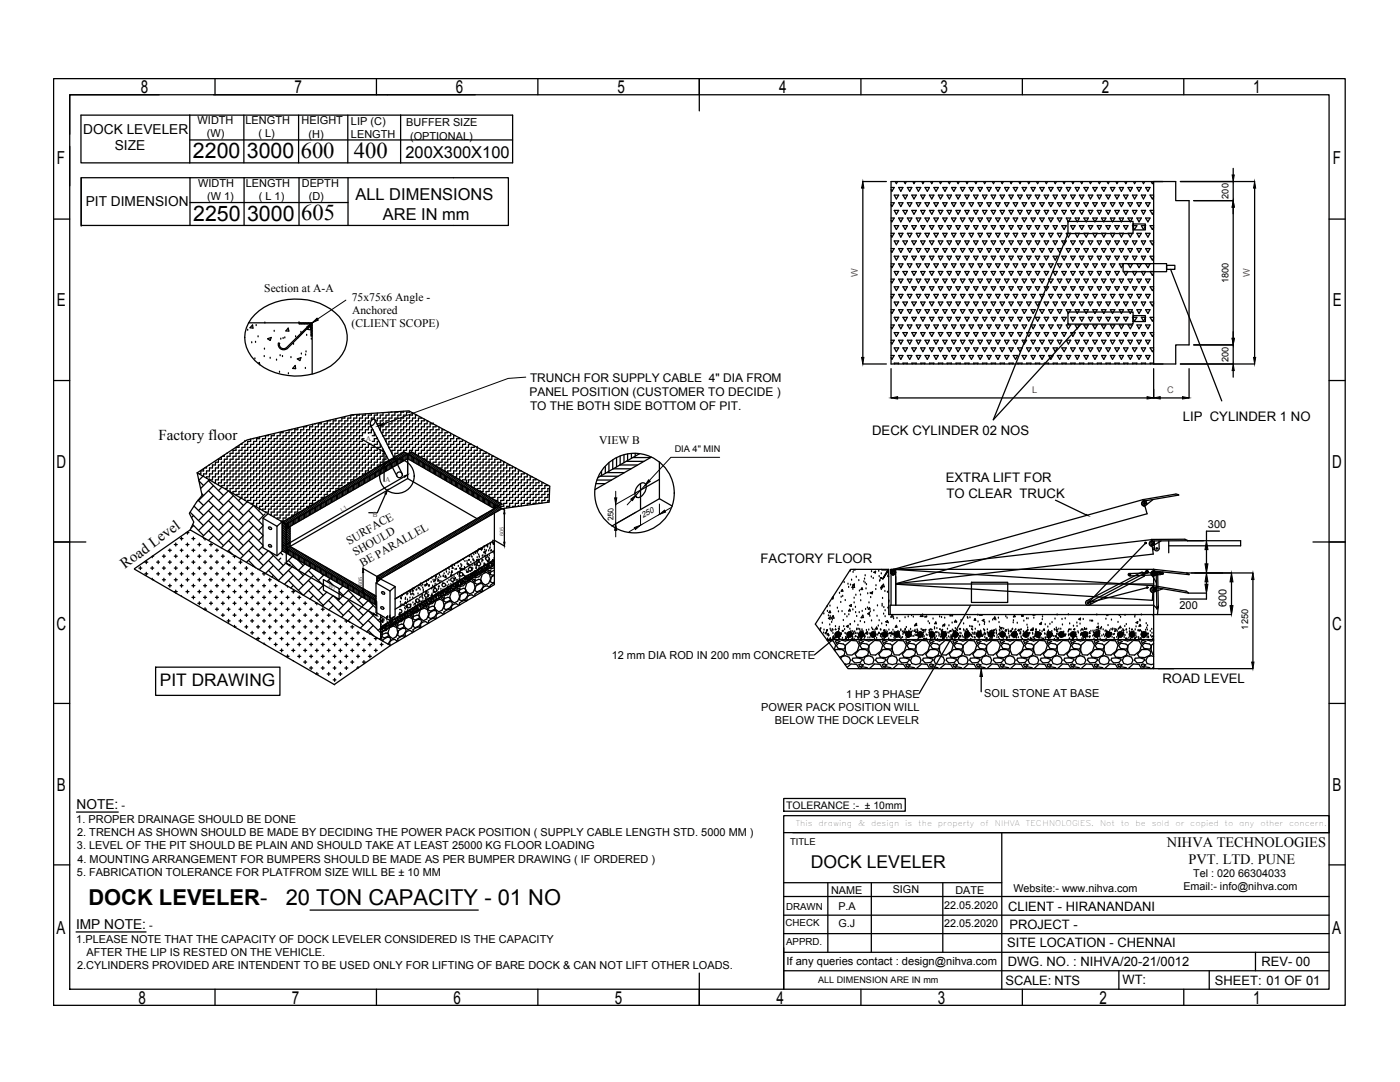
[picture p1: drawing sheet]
<svg xmlns="http://www.w3.org/2000/svg" width="279mm" height="216mm" viewBox="0 0 279 216" stroke-linecap="round" stroke-linejoin="round" font-family="sans-serif">
<defs><g id="words">
<g font-size="4.5">
<text x="60" y="31.5">600</text>
<text x="70.6" y="31.5">400</text>
<text x="60.1" y="44">605</text>
</g>
<g font-size="4.4">
<text x="17.6" y="180.7">DOCK LEVELER-</text>
<text x="57" y="180.7">20 TON CAPACITY - 01 NO</text>
</g>
<g font-size="4.3">
<text x="38.5" y="31.6">2200</text>
<text x="49.3" y="31.6">3000</text>
<text x="38.6" y="44.1">2250</text>
<text x="49.3" y="44.1">3000</text>
</g>
<g font-size="3.6">
<text x="28.1" y="18.6">8</text>
<text x="58.7" y="18.6">7</text>
<text x="91" y="18.6">6</text>
<text x="123.2" y="18.6">5</text>
<text x="155.5" y="18.6">4</text>
<text x="187.7" y="18.6">3</text>
<text x="219.9" y="18.6">2</text>
<text x="250.1" y="18.6">1</text>
<text x="11.4" y="32.6">F</text>
<text x="266" y="32.6">F</text>
<text x="11.4" y="61.1">E</text>
<text x="266" y="61.1">E</text>
<text x="11.2" y="93.3">D</text>
<text x="265.8" y="93.3">D</text>
<text x="11.3" y="125.6">C</text>
<text x="265.9" y="125.6">C</text>
<text x="11.3" y="157.8">B</text>
<text x="265.9" y="157.8">B</text>
<text x="11.3" y="186.3">A</text>
<text x="265.9" y="186.3">A</text>
<text x="27.6" y="200.3">8</text>
<text x="58.2" y="200.3">7</text>
<text x="90.5" y="200.3">6</text>
<text x="122.7" y="200.3">5</text>
<text x="155" y="200.3">4</text>
<text x="187.1" y="200.3">3</text>
<text x="219.4" y="200.3">2</text>
<text x="250.1" y="200.3">1</text>
</g>
<g font-size="3.5">
<text x="31.9" y="137">PIT DRAWING</text>
<text x="161.8" y="173.1">DOCK LEVELER</text>
</g>
<g font-size="3.3">
<text x="80.9" y="31.6">200X300X100</text>
<text x="70.9" y="40">ALL DIMENSIONS</text>
<text x="76.4" y="43.9">ARE IN mm</text>
</g>
<g font-size="3">
<text x="31.6" y="87.9">Factory floor</text>
<text x="24.9" y="113.5" transform="rotate(-36 24.9 113.5)">Road Level</text>
</g>
<g font-size="2.9">
<text x="232.9" y="169.1">NIHVA TECHNOLOGIES</text>
<text x="237.2" y="172.4">PVT. LTD. PUNE</text>
</g>
<g font-size="2.7">
<text x="16.6" y="26.7">DOCK LEVELER</text>
<text x="22.9" y="30">SIZE</text>
<text x="17.1" y="41.1">PIT DIMENSION</text>
<text x="15.3" y="161.4">NOTE:</text>
<text x="15.2" y="185.4">IMP NOTE:</text>
</g>
<g font-size="2.6">
<text x="174.1" y="86.9">DECK CYLINDER 02 NOS</text>
<text x="236" y="84.1">LIP CYLINDER 1 NO</text>
<text x="188.8" y="96.2">EXTRA LIFT FOR</text>
<text x="188.9" y="99.3">TO CLEAR TRUCK</text>
<text x="151.8" y="112.4">FACTORY FLOOR</text>
<text x="232" y="136.3">ROAD LEVEL</text>
<text x="201.2" y="181.7">CLIENT - HIRANANDANI</text>
<text x="201.5" y="185.4">PROJECT -</text>
<text x="201" y="189">SITE LOCATION - CHENNAI</text>
<text x="200.6" y="196.5">SCALE: NTS</text>
<text x="201.1" y="192.7">DWG. NO. : NIHVA/20-21/0012</text>
<text x="224" y="196.4">WT:</text>
<text x="242.5" y="196.5">SHEET: 01 OF 01</text>
<text x="251.7" y="192.7">REV- 00</text>
</g>
<g font-size="2.4">
<text x="105.8" y="76.1">TRUNCH FOR SUPPLY CABLE 4&quot; DIA FROM</text>
<text x="105.6" y="79">PANEL POSITION (CUSTOMER TO DECIDE )</text>
<text x="105.8" y="81.9">TO THE BOTH SIDE BOTTOM OF PIT.</text>
</g>
<g font-size="2.3">
<text x="52.7" y="58.4">Section at A-A</text>
<text x="70.2" y="65.3">(CLIENT SCOPE)</text>
<text x="70.2" y="60.1">75x75x6 Angle -</text>
<text x="70.3" y="62.7">Anchored</text>
<text x="119.6" y="88.5">VIEW B</text>
<text x="69.7" y="108.7" transform="rotate(-29 69.7 108.7)">SURFACE</text>
<text x="70.9" y="111" transform="rotate(-30 70.9 111)">SHOULD</text>
<text x="72.3" y="113.2" transform="rotate(-30 72.3 113.2)">BE PARALLEL</text>
</g>
<g font-size="2.2">
<text x="39.4" y="24.8">WIDTH</text>
<text x="41.3" y="27.4">(W)</text>
<text x="49" y="24.8">LENGTH</text>
<text x="51.6" y="27.4">( L)</text>
<text x="60.2" y="24.8">HEIGHT</text>
<text x="61.6" y="27.5">(H)</text>
<text x="70" y="24.9">LIP (C)</text>
<text x="70" y="27.5">LENGTH</text>
<text x="81.1" y="25.2">BUFFER SIZE</text>
<text x="81.8" y="27.8">(OPTIONAL)</text>
<text x="39.5" y="37.3">WIDTH</text>
<text x="41.3" y="39.9">(W 1)</text>
<text x="49.1" y="37.3">LENGTH</text>
<text x="51.7" y="39.9">( L 1)</text>
<text x="60.2" y="37.3">DEPTH</text>
<text x="61.6" y="39.9">(D)</text>
<text x="241.1" y="105.4">300</text>
<text x="235.4" y="121.6">200</text>
<text x="244.8" y="121.1" transform="rotate(-90 244.8 121.1)">600</text>
<text x="122.1" y="131.5">12 mm DIA ROD IN 200 mm CONCRETE</text>
<text x="151.9" y="141.8">POWER PACK POSITION WILL</text>
<text x="168.9" y="139.2">1 HP 3 PHASE</text>
<text x="196.4" y="139.1">SOIL STONE AT BASE</text>
<text x="154.6" y="144.5">BELOW THE DOCK LEVELR</text>
<text x="24.2" y="161.4">-</text>
<text x="15.2" y="164.2">1. PROPER DRAINAGE SHOULD BE DONE</text>
<text x="15.4" y="166.9">2. TRENCH AS SHOWN SHOULD BE MADE BY DECIDING THE POWER PACK POSITION ( SUPPLY CABLE LENGTH STD. 5000 MM )</text>
<text x="15.4" y="169.5">3. LEVEL OF THE PIT SHOULD BE PLAIN AND SHOULD TAKE AT LEAST 25000 KG FLOOR LOADING</text>
<text x="15.4" y="172.1">4. MOUNTING ARRANGEMENT FOR BUMPERS SHOULD BE MADE AS PER BUMPER DRAWING ( IF ORDERED )</text>
<text x="15.4" y="174.7">5. FABRICATION TOLERANCE FOR PLATFROM SIZE WILL BE ± 10 MM</text>
<text x="165.8" y="178.3">NAME</text>
<text x="178.2" y="178.2">SIGN</text>
<text x="190.7" y="178.3">DATE</text>
<text x="202.3" y="178">Website:- www.nihva.com</text>
<text x="236.2" y="177.6">Email:- info@nihva.com</text>
<text x="238.1" y="175">Tel : 020 66304033</text>
<text x="29.8" y="185.4">-</text>
<text x="167.3" y="181.6">P.A</text>
<text x="167.3" y="184.9">G.J</text>
<text x="188.4" y="181.3">22.05.2020</text>
<text x="188.4" y="185">22.05.2020</text>
<text x="15.2" y="188.2">1.PLEASE NOTE THAT THE CAPACITY OF DOCK LEVELER CONSIDERED IS THE CAPACITY</text>
<text x="17.3" y="190.8">AFTER THE LIP IS RESTED ON THE VEHICLE.</text>
<text x="15.4" y="193.4">2.CYLINDERS PROVIDED ARE INTENDENT TO BE USED ONLY FOR LIFTING OF BARE DOCK &amp; CAN NOT LIFT OTHER LOADS.</text>
<text x="157" y="192.5">If any queries contact : design@nihva.com</text>
</g>
<text font-size="2.1" x="156.9" y="161.4">TOLERANCE :- ± 10mm</text>
<g font-size="1.9">
<text x="157.7" y="168.5">TITLE</text>
<text x="156.8" y="184.8">CHECK</text>
<text x="156.9" y="181.6">DRAWN</text>
<text x="156.9" y="188.5">APPRD.</text>
</g>
<g font-size="1.8">
<text x="245.2" y="39.7" transform="rotate(-90 245.2 39.7)">200</text>
<text x="245.2" y="56.5" transform="rotate(-90 245.2 56.5)">1800</text>
<text x="245.2" y="72.2" transform="rotate(-90 245.2 72.2)">200</text>
<text x="134.6" y="90.3">DIA 4&quot; MIN</text>
<text x="249.1" y="125.6" transform="rotate(-90 249.1 125.6)">1250</text>
<text x="163.3" y="196.2">ALL DIMENSION ARE IN mm</text>
</g>
<g font-size="1.8" fill="#f00">
<text x="171.2" y="55.3" transform="rotate(-90 171.2 55.3)">W</text>
<text x="249.5" y="55.3" transform="rotate(-90 249.5 55.3)">W</text>
<text x="206" y="78.4">L</text>
<text x="232.9" y="78.4">C</text>
</g>
<g font-size="1.6">
<text x="122.5" y="103.8" transform="rotate(-90 122.5 103.8)">250</text>
<text x="128.3" y="103.4" transform="rotate(-30 128.3 103.4)">250</text>
<text x="158.8" y="164.8">This</text>
<text x="163.4" y="164.8">drawing</text>
<text x="171.2" y="164.8">&amp;</text>
<text x="173.9" y="164.8">design</text>
<text x="180.7" y="164.8">is</text>
<text x="183.3" y="164.8">the</text>
<text x="187.2" y="164.8">property</text>
<text x="195.6" y="164.8">of</text>
<text x="198.6" y="164.8">NIHVA</text>
<text x="204.7" y="164.8">TECHNOLOGIES.</text>
<text x="219.5" y="164.8">Not</text>
<text x="223.7" y="164.8">to</text>
<text x="226.6" y="164.8">be</text>
<text x="229.9" y="164.8">sold</text>
<text x="234.6" y="164.8">or</text>
<text x="237.6" y="164.8">copied</text>
<text x="244.4" y="164.8">to</text>
<text x="247.3" y="164.8">any</text>
<text x="251.5" y="164.8">other</text>
<text x="257.3" y="164.8">concern.</text>
</g>
<g font-size="1.5" fill="#f00">
<text x="73" y="87.9">A</text>
<text x="76.9" y="96.2">A</text>
</g>
<text font-size="1.4" fill="#f00" x="74.4" y="103.1">B</text>
<g font-size="1.1" fill="#f00">
<text x="68.3" y="102.1" transform="rotate(-31 68.3 102.1)">L1</text>
<text x="100.5" y="106.9" transform="rotate(-90 100.5 106.9)">605</text>
<text x="65.4" y="117" transform="rotate(30 65.4 117)">W1</text>
<text x="72.3" y="116.9" transform="rotate(-90 72.3 116.9)">605</text>
</g>
</g></defs>
<!-- layer: 0 -->
<g fill="none" stroke="#000" stroke-width=".25">
<path d="M10.7 15.7h257.8v184.9h-257.8zM13.9 18.9h251.3v178.5h-251.3zM31.8 18.9h-17.9v7.9M42.6 18.9h52.3M42.9 15.7v3.2M75.1 15.7v3.2M107.3 15.7v3.2M139.6 15.7v6.4M171.8 15.7v3.2M204 15.7v3.2M236.2 15.7v3.2M13.9 29.2v7.9"/>
<path d="M16.2 35.5v9.6M37.9 23h-21.7v9.5h21.7M37.9 23v9.5M37.9 23h64.4v9.5h-64.4M37.9 27.9h64.4M37.9 35.5h63.6v9.5h-63.6M37.9 35.5h-21.7v9.5h21.7M37.9 35.5v9.5M48.7 23v9.5M48.7 35.5v9.5M59.6 23v9.5M59.7 35.5v9.5"/>
<path d="M69.4 23v9.5M69.5 35.5v9.5M80 23v9.5M172.2 36.2h4.7M172.2 37.5v33.8M177.8 36.2h52.4v36.4h-52.4zM177.8 37.4h.7l-.5 .8-.2-.4M178.5 38.9h.9l-.5 .8zM178.7 36.2l.2 .4 .2-.4M179.4 37.4h.8l-.4 .8zM180.2 38.9h.9l-.4 .8zM180.4 36.2l.3 .4 .2-.4"/>
<path d="M181.1 37.4h.9l-.4 .8zM182 38.9h.9l-.5 .8zM182.2 36.2l.2 .4 .3-.4M182.9 37.4h.9l-.5 .8zM183.8 38.9h.8l-.4 .8zM184 36.2l.2 .4 .2-.4M184.6 37.4h.9l-.4 .8zM185.5 38.9h.9l-.4 .8zM185.7 36.2l.3 .4 .2-.4M186.4 37.4h.9l-.5 .8zM187.3 38.9h.9l-.5 .8zM187.5 36.2l.2 .4 .2-.4"/>
<path d="M188.2 37.4h.8l-.4 .8zM189 38.9h.9l-.4 .8zM189.2 36.2l.3 .4 .2-.4M189.9 37.4h.9l-.4 .8zM190.8 38.9h.9l-.5 .8zM191 36.2l.2 .4 .3-.4M191.7 37.4h.9l-.5 .8zM192.6 38.9h.8l-.4 .8zM192.8 36.2l.2 .4 .2-.4M193.4 37.4h.9l-.4 .8zM194.3 38.9h.9l-.4 .8zM194.5 36.2l.3 .4 .2-.4"/>
<path d="M195.2 37.4h.9l-.5 .8zM196.1 38.9h.9l-.5 .8zM196.3 36.2l.2 .4 .3-.4M197 37.4h.8l-.4 .8zM197.8 38.9h.9l-.4 .8zM198 36.2l.3 .4 .2-.4M198.7 37.4h.9l-.4 .8zM199.6 38.9h.9l-.5 .8zM199.8 36.2l.2 .4 .3-.4M200.5 37.4h.9l-.5 .8zM201.4 38.9h.8l-.4 .8zM201.6 36.2l.2 .4 .2-.4"/>
<path d="M202.2 37.4h.9l-.4 .8zM203.1 38.9h.9l-.4 .8zM203.3 36.2l.3 .4 .2-.4M204 37.4h.9l-.5 .8zM204.9 38.9h.9l-.5 .8zM205.1 36.2l.2 .4 .3-.4M205.8 37.4h.8l-.4 .8zM206.6 38.9h.9l-.4 .8zM206.8 36.2l.3 .4 .2-.4M207.5 37.4h.9l-.4 .8zM208.4 38.9h.9l-.5 .8zM208.6 36.2l.2 .4 .3-.4"/>
<path d="M209.3 37.4h.9l-.5 .8zM210.2 38.9h.8l-.4 .8zM210.4 36.2l.2 .4 .2-.4M211 37.4h.9l-.4 .8zM211.9 38.9h.9l-.4 .8zM212.1 36.2l.3 .4 .2-.4M212.8 37.4h.9l-.5 .8zM213.7 38.9h.9l-.5 .8zM213.9 36.2l.2 .4 .3-.4M214.6 37.4h.8l-.4 .8zM215.4 38.9h.9l-.4 .8zM215.6 36.2l.3 .4 .2-.4"/>
<path d="M216.3 37.4h.9l-.4 .8zM217.2 38.9h.9l-.5 .8zM217.4 36.2l.2 .4 .3-.4M218.1 37.4h.9l-.5 .8zM219 38.9h.8l-.4 .8zM219.2 36.2l.2 .4 .3-.4M219.8 37.4h.9l-.4 .8zM220.7 38.9h.9l-.4 .8zM220.9 36.2l.3 .4 .2-.4M221.6 37.4h.9l-.5 .8zM222.5 38.9h.9l-.5 .8zM222.7 36.2l.2 .4 .3-.4"/>
<path d="M223.4 37.4h.8l-.4 .8zM224.2 38.9h.9l-.4 .8zM224.4 36.2l.3 .4 .2-.4M225.1 37.4h.9l-.4 .8zM226 38.9h.9l-.5 .8zM226.2 36.2l.2 .4 .3-.4M226.9 37.4h.9l-.5 .8zM227.8 38.9h.8l-.4 .8zM228 36.2l.2 .4 .3-.4M228.6 37.4h.9l-.4 .8zM229.7 36.2l.3 .4 .2-.4M230.2 38.9h-.7l.5 .8 .2-.5"/>
<path d="M232.1 36.2h-1.9h4.4v3.8h2.7v28.8h-2.7v3.8h-4.4M235.6 36.2h14.8M246.1 36.2v3.8h-7.9M246.1 33.6v1.3M250.4 37.5v33.8M10.7 43.7h3.2M37.9 40.4h31.6M177.8 40.5h.7l-.5 .7-.2-.4M177.8 43.5h.7l-.5 .8-.2-.4M177.8 46.6h.7l-.5 .7-.2-.3M177.8 49.6h.7l-.5 .8-.2-.4M177.8 52.6h.7l-.5 .8-.2-.3"/>
<path d="M177.8 55.7h.7l-.5 .8-.2-.4M177.8 58.7h.7l-.5 .8-.2-.3M178.5 42h.9l-.5 .7zM178.5 45h.9l-.5 .8zM178.5 48.1h.9l-.5 .7zM178.5 51.1h.9l-.5 .8zM178.5 54.2h.9l-.5 .7zM178.5 57.2h.9l-.5 .8zM179.4 40.5h.8l-.4 .7zM179.4 43.5h.8l-.4 .8zM179.4 46.6h.8l-.4 .7zM179.4 49.6h.8l-.4 .8z"/>
<path d="M179.4 52.6h.8l-.4 .8zM179.4 55.7h.8l-.4 .8zM179.4 58.7h.8l-.4 .8zM180.2 42h.9l-.4 .7zM180.2 45h.9l-.4 .8zM180.2 48.1h.9l-.4 .7zM180.2 51.1h.9l-.4 .8zM180.2 54.2h.9l-.4 .7zM180.2 57.2h.9l-.4 .8zM181.1 40.5h.9l-.4 .7zM181.1 43.5h.9l-.4 .8zM181.1 46.6h.9l-.4 .7z"/>
<path d="M181.1 49.6h.9l-.4 .8zM181.1 52.6h.9l-.4 .8zM181.1 55.7h.9l-.4 .8zM181.1 58.7h.9l-.4 .8zM182 42h.9l-.5 .7zM182 45h.9l-.5 .8zM182 48.1h.9l-.5 .7zM182 51.1h.9l-.5 .8zM182 54.2h.9l-.5 .7zM182 57.2h.9l-.5 .8zM182.9 40.5h.9l-.5 .7zM182.9 43.5h.9l-.5 .8z"/>
<path d="M182.9 46.6h.9l-.5 .7zM182.9 49.6h.9l-.5 .8zM182.9 52.6h.9l-.5 .8zM182.9 55.7h.9l-.5 .8zM182.9 58.7h.9l-.5 .8zM183.8 42h.8l-.4 .7zM183.8 45h.8l-.4 .8zM183.8 48.1h.8l-.4 .7zM183.8 51.1h.8l-.4 .8zM183.8 54.2h.8l-.4 .7zM183.8 57.2h.8l-.4 .8zM184.6 40.5h.9l-.4 .7z"/>
<path d="M184.6 43.5h.9l-.4 .8zM184.6 46.6h.9l-.4 .7zM184.6 49.6h.9l-.4 .8zM184.6 52.6h.9l-.4 .8zM184.6 55.7h.9l-.4 .8zM184.6 58.7h.9l-.4 .8zM185.5 42h.9l-.4 .7zM185.5 45h.9l-.4 .8zM185.5 48.1h.9l-.4 .7zM185.5 51.1h.9l-.4 .8zM185.5 54.2h.9l-.4 .7zM185.5 57.2h.9l-.4 .8z"/>
<path d="M186.4 40.5h.9l-.5 .7zM186.4 43.5h.9l-.5 .8zM186.4 46.6h.9l-.5 .7zM186.4 49.6h.9l-.5 .8zM186.4 52.6h.9l-.5 .8zM186.4 55.7h.9l-.5 .8zM186.4 58.7h.9l-.5 .8zM187.3 42h.9l-.5 .7zM187.3 45h.9l-.5 .8zM187.3 48.1h.9l-.5 .7zM187.3 51.1h.9l-.5 .8zM187.3 54.2h.9l-.5 .7z"/>
<path d="M187.3 57.2h.9l-.5 .8zM188.2 40.5h.8l-.4 .7zM188.2 43.5h.8l-.4 .8zM188.2 46.6h.8l-.4 .7zM188.2 49.6h.8l-.4 .8zM188.2 52.6h.8l-.4 .8zM188.2 55.7h.8l-.4 .8zM188.2 58.7h.8l-.4 .8zM189 42h.9l-.4 .7zM189 45h.9l-.4 .8zM189 48.1h.9l-.4 .7zM189 51.1h.9l-.4 .8z"/>
<path d="M189 54.2h.9l-.4 .7zM189 57.2h.9l-.4 .8zM189.9 40.5h.9l-.4 .7zM189.9 43.5h.9l-.4 .8zM189.9 46.6h.9l-.4 .7zM189.9 49.6h.9l-.4 .8zM189.9 52.6h.9l-.4 .8zM189.9 55.7h.9l-.4 .8zM189.9 58.7h.9l-.4 .8zM190.8 42h.9l-.5 .7zM190.8 45h.9l-.5 .8zM190.8 48.1h.9l-.5 .7z"/>
<path d="M190.8 51.1h.9l-.5 .8zM190.8 54.2h.9l-.5 .7zM190.8 57.2h.9l-.5 .8zM191.7 40.5h.9l-.5 .7zM191.7 43.5h.9l-.5 .8zM191.7 46.6h.9l-.5 .7zM191.7 49.6h.9l-.5 .8zM191.7 52.6h.9l-.5 .8zM191.7 55.7h.9l-.5 .8zM191.7 58.7h.9l-.5 .8zM192.6 42h.8l-.4 .7zM192.6 45h.8l-.4 .8z"/>
<path d="M192.6 48.1h.8l-.4 .7zM192.6 51.1h.8l-.4 .8zM192.6 54.2h.8l-.4 .7zM192.6 57.2h.8l-.4 .8zM193.4 40.5h.9l-.4 .7zM193.4 43.5h.9l-.4 .8zM193.4 46.6h.9l-.4 .7zM193.4 49.6h.9l-.4 .8zM193.4 52.6h.9l-.4 .8zM193.4 55.7h.9l-.4 .8zM193.4 58.7h.9l-.4 .8zM194.3 42h.9l-.4 .7z"/>
<path d="M194.3 45h.9l-.4 .8zM194.3 48.1h.9l-.4 .7zM194.3 51.1h.9l-.4 .8zM194.3 54.2h.9l-.4 .7zM194.3 57.2h.9l-.4 .8zM195.2 40.5h.9l-.5 .7zM195.2 43.5h.9l-.5 .8zM195.2 46.6h.9l-.5 .7zM195.2 49.6h.9l-.5 .8zM195.2 52.6h.9l-.5 .8zM195.2 55.7h.9l-.5 .8zM195.2 58.7h.9l-.5 .8z"/>
<path d="M196.1 42h.9l-.5 .7zM196.1 45h.9l-.5 .8zM196.1 48.1h.9l-.5 .7zM196.1 51.1h.9l-.5 .8zM196.1 54.2h.9l-.5 .7zM196.1 57.2h.9l-.5 .8zM197 40.5h.8l-.4 .7zM197 43.5h.8l-.4 .8zM197 46.6h.8l-.4 .7zM197 49.6h.8l-.4 .8zM197 52.6h.8l-.4 .8zM197 55.7h.8l-.4 .8z"/>
<path d="M197 58.7h.8l-.4 .8zM197.8 42h.9l-.4 .7zM197.8 45h.9l-.4 .8zM197.8 48.1h.9l-.4 .7zM197.8 51.1h.9l-.4 .8zM197.8 54.2h.9l-.4 .7zM197.8 57.2h.9l-.4 .8zM198.7 40.5h.9l-.4 .7zM198.7 43.5h.9l-.4 .8zM198.7 46.6h.9l-.4 .7zM198.7 49.6h.9l-.4 .8zM198.7 52.6h.9l-.4 .8z"/>
<path d="M198.7 55.7h.9l-.4 .8zM198.7 58.7h.9l-.4 .8zM199.6 42h.9l-.5 .7zM199.6 45h.9l-.5 .8zM199.6 48.1h.9l-.5 .7zM199.6 51.1h.9l-.5 .8zM199.6 54.2h.9l-.5 .7zM199.6 57.2h.9l-.5 .8zM200.5 40.5h.9l-.5 .7zM200.5 43.5h.9l-.5 .8zM200.5 46.6h.9l-.5 .7zM200.5 49.6h.9l-.5 .8z"/>
<path d="M200.5 52.6h.9l-.5 .8zM200.5 55.7h.9l-.5 .8zM200.5 58.7h.9l-.5 .8zM201.4 42h.8l-.4 .7zM201.4 45h.8l-.4 .8zM201.4 48.1h.8l-.4 .7zM201.4 51.1h.8l-.4 .8zM201.4 54.2h.8l-.4 .7zM201.4 57.2h.8l-.4 .8zM202.2 40.5h.9l-.4 .7zM202.2 43.5h.9l-.4 .8zM202.2 46.6h.9l-.4 .7z"/>
<path d="M202.2 49.6h.9l-.4 .8zM202.2 52.6h.9l-.4 .8zM202.2 55.7h.9l-.4 .8zM202.2 58.7h.9l-.4 .8zM203.1 42h.9l-.4 .7zM203.1 45h.9l-.4 .8zM203.1 48.1h.9l-.4 .7zM203.1 51.1h.9l-.4 .8zM203.1 54.2h.9l-.4 .7zM203.1 57.2h.9l-.4 .8zM204 40.5h.9l-.5 .7zM204 43.5h.9l-.5 .8z"/>
<path d="M204 46.6h.9l-.5 .7zM204 49.6h.9l-.5 .8zM204 52.6h.9l-.5 .8zM204 55.7h.9l-.5 .8zM204 58.7h.9l-.5 .8zM204.9 42h.9l-.5 .7zM204.9 45h.9l-.5 .8zM204.9 48.1h.9l-.5 .7zM204.9 51.1h.9l-.5 .8zM204.9 54.2h.9l-.5 .7zM204.9 57.2h.9l-.5 .8zM205.8 40.5h.8l-.4 .7z"/>
<path d="M205.8 43.5h.8l-.4 .8zM205.8 46.6h.8l-.4 .7zM205.8 49.6h.8l-.4 .8zM205.8 52.6h.8l-.4 .8zM205.8 55.7h.8l-.4 .8zM205.8 58.7h.8l-.4 .8zM206.6 42h.9l-.4 .7zM206.6 45h.9l-.4 .8zM206.6 48.1h.9l-.4 .7zM206.6 51.1h.9l-.4 .8zM206.6 54.2h.9l-.4 .7zM206.6 57.2h.9l-.4 .8z"/>
<path d="M207.5 40.5h.9l-.4 .7zM207.5 43.5h.9l-.4 .8zM207.5 46.6h.9l-.4 .7zM207.5 49.6h.9l-.4 .8zM207.5 52.6h.9l-.4 .8zM207.5 55.7h.9l-.4 .8zM207.5 58.7h.9l-.4 .8zM208.4 42h.9l-.5 .7zM208.4 45h.9l-.5 .8zM208.4 48.1h.9l-.5 .7zM208.4 51.1h.9l-.5 .8zM208.4 54.2h.9l-.5 .7z"/>
<path d="M208.4 57.2h.9l-.5 .8zM209.3 40.5h.9l-.5 .7zM209.3 43.5h.9l-.5 .8zM209.3 46.6h.9l-.5 .7zM209.3 49.6h.9l-.5 .8zM209.3 52.6h.9l-.5 .8zM209.3 55.7h.9l-.5 .8zM209.3 58.7h.9l-.5 .8zM210.2 42h.8l-.4 .7zM210.2 45h.8l-.4 .8zM210.2 48.1h.8l-.4 .7zM210.2 51.1h.8l-.4 .8z"/>
<path d="M210.2 54.2h.8l-.4 .7zM210.2 57.2h.8l-.4 .8zM211 40.5h.9l-.4 .7zM211 43.5h.9l-.4 .8zM211 46.6h.9l-.4 .7zM211 49.6h.9l-.4 .8zM211 52.6h.9l-.4 .8zM211 55.7h.9l-.4 .8zM211 58.7h.9l-.4 .8zM211.9 42h.9l-.4 .7zM211.9 45h.9l-.4 .8zM211.9 48.1h.9l-.4 .7z"/>
<path d="M211.9 51.1h.9l-.4 .8zM211.9 54.2h.9l-.4 .7zM211.9 57.2h.9l-.4 .8zM212.8 40.5h.9l-.5 .7zM212.8 43.5h.9l-.5 .8zM212.8 46.6h.9l-.5 .7zM212.8 49.6h.9l-.5 .8zM212.8 52.6h.9l-.5 .8zM212.8 55.7h.9l-.5 .8zM212.8 58.7h.9l-.5 .8zM213.1 44.2h13v2.4h-13zM213.1 46.6l-14.9 37.2 17.6-19.1"/>
<path d="M213.7 42h.9l-.5 .7zM213.7 45h.9l-.5 .8zM213.7 48.1h.9l-.5 .7zM213.7 51.1h.9l-.5 .8zM213.7 54.2h.9l-.5 .7zM213.7 57.2h.9l-.5 .8zM214.6 58.7h.8l-.4 .8zM214.6 40.5h.8l-.4 .7zM214.6 43.5h.8l-.4 .8zM214.6 46.6h.8l-.4 .7zM214.6 49.6h.8l-.4 .8zM214.6 52.6h.8l-.4 .8z"/>
<path d="M214.6 55.7h.8l-.4 .8zM215.4 42h.9l-.4 .7zM215.4 45h.9l-.4 .8zM215.4 48.1h.9l-.4 .7zM215.4 51.1h.9l-.4 .8zM215.4 54.2h.9l-.4 .7zM215.4 57.2h.9l-.4 .8zM216.3 40.5h.9l-.4 .7zM216.3 43.5h.9l-.4 .8zM216.3 46.6h.9l-.4 .7zM216.3 49.6h.9l-.4 .8zM216.3 52.6h.9l-.4 .8z"/>
<path d="M216.3 55.7h.9l-.4 .8zM216.3 58.7h.9l-.4 .8zM217.2 42h.9l-.5 .7zM217.2 45h.9l-.5 .8zM217.2 48.1h.9l-.5 .7zM217.2 51.1h.9l-.5 .8zM217.2 54.2h.9l-.5 .7zM217.2 57.2h.9l-.5 .8zM218.1 40.5h.9l-.5 .7zM218.1 43.5h.9l-.5 .8zM218.1 46.6h.9l-.5 .7zM218.1 49.6h.9l-.5 .8z"/>
<path d="M218.1 52.6h.9l-.5 .8zM218.1 55.7h.9l-.5 .8zM218.1 58.7h.9l-.5 .8zM219 42h.8l-.4 .7zM219 45h.8l-.4 .8zM219 48.1h.8l-.4 .7zM219 51.1h.8l-.4 .8zM219 54.2h.8l-.4 .7zM219 57.2h.8l-.4 .8zM219.8 40.5h.9l-.4 .7zM219.8 43.5h.9l-.4 .8zM219.8 46.6h.9l-.4 .7z"/>
<path d="M219.8 49.6h.9l-.4 .8zM219.8 52.6h.9l-.4 .8zM219.8 55.7h.9l-.4 .8zM219.8 58.7h.9l-.4 .8zM220.7 42h.9l-.4 .7zM220.7 45h.9l-.4 .8zM220.7 48.1h.9l-.4 .7zM220.7 51.1h.9l-.4 .8zM220.7 54.2h.9l-.4 .7zM220.7 57.2h.9l-.4 .8zM221.6 40.5h.9l-.5 .7zM221.6 43.5h.9l-.5 .8z"/>
<path d="M221.6 46.6h.9l-.5 .7zM221.6 49.6h.9l-.5 .8zM221.6 52.6h.9l-.5 .8zM221.6 55.7h.9l-.5 .8zM221.6 58.7h.9l-.5 .8zM222.5 42h.9l-.5 .7zM222.5 45h.9l-.5 .8zM222.5 48.1h.9l-.5 .7zM222.5 51.1h.9l-.5 .8zM222.5 54.2h.9l-.5 .7zM222.5 57.2h.9l-.5 .8zM223.4 49.6h.8l-.4 .8z"/>
<path d="M223.4 40.5h.8l-.4 .7zM223.4 43.5h.8l-.4 .8zM223.4 46.6h.8l-.4 .7zM223.4 52.6h.8l-.4 .8zM223.4 55.7h.8l-.4 .8zM223.4 58.7h.8l-.4 .8zM224.1 52.6h8.7v1.6h-8.7zM224.2 42h.9l-.4 .7zM224.2 45h.9l-.4 .8zM224.2 48.1h.9l-.4 .7zM224.2 51.1h.9l-.4 .8zM224.2 54.2h.9l-.4 .7z"/>
<path d="M224.2 57.2h.9l-.4 .8zM225.1 40.5h.9l-.4 .7zM225.1 43.5h.9l-.4 .8zM225.1 46.6h.9l-.4 .7zM225.1 49.6h.9l-.4 .8zM225.1 52.6h.9l-.4 .8zM225.1 55.7h.9l-.4 .8zM225.1 58.7h.9l-.4 .8zM226 42h.9l-.5 .7zM226 45h.9l-.5 .8zM226 48.1h.9l-.5 .7zM226 51.1h.9l-.5 .8z"/>
<path d="M226 54.2h.9l-.5 .7zM226 57.2h.9l-.5 .8zM226.1 44.7h2.5v1.2h-2.5zM226.9 40.5h.9l-.5 .7zM226.9 43.5h.9l-.5 .8zM226.9 46.6h.9l-.5 .7zM226.9 49.6h.9l-.5 .8zM226.9 52.6h.9l-.5 .8zM226.9 55.7h.9l-.5 .8zM226.9 58.7h.9l-.5 .8zM227.8 42h.8l-.4 .7zM227.8 45h.8l-.4 .8z"/>
<path d="M227.8 48.1h.8l-.4 .7zM227.8 51.1h.8l-.4 .8zM227.8 54.2h.8l-.4 .7zM227.8 57.2h.8l-.4 .8zM228.6 40.5h.9l-.4 .7zM228.6 43.5h.9l-.4 .8zM228.6 46.6h.9l-.4 .7zM228.6 49.6h.9l-.4 .8zM228.6 52.6h.9l-.4 .8zM228.6 55.7h.9l-.4 .8zM228.6 58.7h.9l-.4 .8zM230.2 42h-.7l.5 .7 .2-.4"/>
<path d="M230.2 45h-.7l.5 .8 .2-.5M230.2 48.1h-.7l.5 .7 .2-.4M230.2 51.1h-.7l.5 .8 .2-.5M230.2 54.2h-.7l.5 .7 .2-.4M230.2 57.2h-.7l.5 .8 .2-.5M232.8 52.9h1.7v.8h-1.7zM233.6 53.7l10.2 26.3M246.1 41.3v26.2M265.2 43.7h3.3M10.7 75.9h3.2M49.4 65.9h.1M49.6 64.4h12.7v10.2"/>
<path d="M50.2 68.4h.1M50.4 64.8l.1 .7-.6-.1zM50.9 62.8a12.4 12.4 0 0 1 16.8 .3 6.3 6.3 0 0 1-.8 9.2 12.5 12.5 0 0 1-16-.3 6.2 6.2 0 0 1 0-9.2zM50.9 71.6h.1M51 68.3h.1M51.1 65h.1M51.5 67.2h.1M51.5 72.5l.3-.2v.5M52.7 71.1h.1M52.8 69.7h.1M52.9 64.5h.1M53.4 67.6l.7-.3-.2 .6z"/>
<path d="M53.9 71.5h.1M54.7 66.1h.1M55.2 71.9h.1M55.6 68.4a1.08 1.08 0 0 0 .4 1.2 1.08 1.08 0 0 0 1.3 0M55.6 68.5h.2M55.8 74.3h.1M55.9 71h.1M56 67.7h.1M56.4 71.1h.1M56.5 67.5h.1M56.8 67.4h.1M57.5 65.5l.1 .6-.5-.1z"/>
<path d="M57.6 74.6h.1M58.1 71.4h.1M58.6 68.7h.1M58.9 72.9l.1 .7-.6-.1zM59 67.2h.1M59.3 71.6l.8-.2-.3 .6zM59.7 64.4h.1M59.7 64.4v.2h2.4v2.4l.2-.2M60 64.4l-.2 .2M60.1 66.3h.1M60.1 70.6h.1M60.3 64.4l-.2 .2"/>
<path d="M60.6 64.4l-.2 .2M60.9 73.5h.1M60.9 64.4l-.2 .2M61 70.9h.1M61.1 70.2h.1M61.2 66.9h.1M61.2 65.7l.8 .1M61.3 64.4l-.2 .2M61.6 64.4l-.2 .2M61.9 65l.1 .8M61.9 64.4l-.2 .2M62 64.6l-4.9 4.8a.87 .87 0 0 1-1 0 .87 .87 0 0 1-.3-.9"/>
<path d="M62.1 64.8l-4.8 4.8M62.1 67h.2M62.1 67.7h.1M62.2 64.4l-.2 .2M62.3 64.6l-.2 .2M62.3 64.9l-.2 .2M62.3 65.3l-.2 .2M62.3 65.6l-.2 .2M62.3 65.9l-.2 .2M62.3 66.2l-.2 .2M62.3 66.5l-.2 .2M172.2 72.6h4.7"/>
<path d="M177.8 73.6v5.8M177.8 61.8h.7l-.5 .8-.2-.4M177.8 64.8h.7l-.5 .8-.2-.3M177.8 67.9h.7l-.5 .8-.2-.4M177.8 70.9h.7l-.5 .8-.2-.3M178.5 60.3h.9l-.5 .7zM178.5 63.3h.9l-.5 .8zM178.5 66.4h.9l-.5 .7zM178.5 69.4h.9l-.5 .8zM178.5 72.6v-.1h.9l-.1 .1M179.1 79.4h49.8M179.4 61.8h.8l-.4 .8z"/>
<path d="M179.4 64.8h.8l-.4 .8zM179.4 67.9h.8l-.4 .8zM179.4 70.9h.8l-.4 .8zM180.2 60.3h.9l-.4 .7zM180.2 63.3h.9l-.4 .8zM180.2 66.4h.9l-.4 .7zM180.2 69.4h.9l-.4 .8zM180.3 72.6l-.1-.1h.9l-.1 .1M181.1 61.8h.9l-.4 .8zM181.1 64.8h.9l-.4 .8zM181.1 67.9h.9l-.4 .8zM181.1 70.9h.9l-.4 .8z"/>
<path d="M182 60.3h.9l-.5 .7zM182 63.3h.9l-.5 .8zM182 66.4h.9l-.5 .7zM182 69.4h.9l-.5 .8zM182.1 72.6l-.1-.1h.9l-.1 .1M182.9 61.8h.9l-.5 .8zM182.9 64.8h.9l-.5 .8zM182.9 67.9h.9l-.5 .8zM182.9 70.9h.9l-.5 .8zM183.8 60.3h.8l-.4 .7zM183.8 63.3h.8l-.4 .8zM183.8 66.4h.8l-.4 .7z"/>
<path d="M183.8 69.4h.8l-.4 .8zM183.8 72.6v-.1h.8l-.1 .1M184.6 61.8h.9l-.4 .8zM184.6 64.8h.9l-.4 .8zM184.6 67.9h.9l-.4 .8zM184.6 70.9h.9l-.4 .8zM185.5 60.3h.9l-.4 .7zM185.5 63.3h.9l-.4 .8zM185.5 66.4h.9l-.4 .7zM185.5 69.4h.9l-.4 .8zM185.6 72.6l-.1-.1h.9l-.1 .1M186.4 61.8h.9l-.5 .8z"/>
<path d="M186.4 64.8h.9l-.5 .8zM186.4 67.9h.9l-.5 .8zM186.4 70.9h.9l-.5 .8zM187.3 60.3h.9l-.5 .7zM187.3 63.3h.9l-.5 .8zM187.3 66.4h.9l-.5 .7zM187.3 69.4h.9l-.5 .8zM187.4 72.6l-.1-.1h.9l-.1 .1M188.2 61.8h.8l-.4 .8zM188.2 64.8h.8l-.4 .8zM188.2 67.9h.8l-.4 .8zM188.2 70.9h.8l-.4 .8z"/>
<path d="M189 60.3h.9l-.4 .7zM189 63.3h.9l-.4 .8zM189 66.4h.9l-.4 .7zM189 69.4h.9l-.4 .8zM189.1 72.6l-.1-.1h.9l-.1 .1M189.9 61.8h.9l-.4 .8zM189.9 64.8h.9l-.4 .8zM189.9 67.9h.9l-.4 .8zM189.9 70.9h.9l-.4 .8zM190.8 60.3h.9l-.5 .7zM190.8 63.3h.9l-.5 .8zM190.8 66.4h.9l-.5 .7z"/>
<path d="M190.8 69.4h.9l-.5 .8zM190.9 72.6l-.1-.1h.9l-.1 .1M191.7 61.8h.9l-.5 .8zM191.7 64.8h.9l-.5 .8zM191.7 67.9h.9l-.5 .8zM191.7 70.9h.9l-.5 .8zM192.6 60.3h.8l-.4 .7zM192.6 63.3h.8l-.4 .8zM192.6 66.4h.8l-.4 .7zM192.6 69.4h.8l-.4 .8zM192.6 72.6v-.1h.8l-.1 .1M193.4 61.8h.9l-.4 .8z"/>
<path d="M193.4 64.8h.9l-.4 .8zM193.4 67.9h.9l-.4 .8zM193.4 70.9h.9l-.4 .8zM194.3 60.3h.9l-.4 .7zM194.3 63.3h.9l-.4 .8zM194.3 66.4h.9l-.4 .7zM194.3 69.4h.9l-.4 .8zM194.4 72.6l-.1-.1h.9l-.1 .1M195.2 61.8h.9l-.5 .8zM195.2 64.8h.9l-.5 .8zM195.2 67.9h.9l-.5 .8zM195.2 70.9h.9l-.5 .8z"/>
<path d="M196.1 60.3h.9l-.5 .7zM196.1 63.3h.9l-.5 .8zM196.1 66.4h.9l-.5 .7zM196.1 69.4h.9l-.5 .8zM196.2 72.6l-.1-.1h.9l-.1 .1M197 61.8h.8l-.4 .8zM197 64.8h.8l-.4 .8zM197 67.9h.8l-.4 .8zM197 70.9h.8l-.4 .8zM197.8 60.3h.9l-.4 .7zM197.8 63.3h.9l-.4 .8zM197.8 66.4h.9l-.4 .7z"/>
<path d="M197.8 69.4h.9l-.4 .8zM197.9 72.6l-.1-.1h.9l-.1 .1M198.7 61.8h.9l-.4 .8zM198.7 64.8h.9l-.4 .8zM198.7 67.9h.9l-.4 .8zM198.7 70.9h.9l-.4 .8zM199.6 60.3h.9l-.5 .7zM199.6 63.3h.9l-.5 .8zM199.6 66.4h.9l-.5 .7zM199.6 69.4h.9l-.5 .8zM199.7 72.6l-.1-.1h.9l-.1 .1M200.5 61.8h.9l-.5 .8z"/>
<path d="M200.5 64.8h.9l-.5 .8zM200.5 67.9h.9l-.5 .8zM200.5 70.9h.9l-.5 .8zM201.4 60.3h.8l-.4 .7zM201.4 63.3h.8l-.4 .8zM201.4 66.4h.8l-.4 .7zM201.4 69.4h.8l-.4 .8zM201.5 72.6l-.1-.1h.8l-.1 .1M202.2 61.8h.9l-.4 .8zM202.2 64.8h.9l-.4 .8zM202.2 67.9h.9l-.4 .8zM202.2 70.9h.9l-.4 .8z"/>
<path d="M203.1 60.3h.9l-.4 .7zM203.1 63.3h.9l-.4 .8zM203.1 66.4h.9l-.4 .7zM203.1 69.4h.9l-.4 .8zM203.2 72.6l-.1-.1h.9l-.1 .1M204 61.8h.9l-.5 .8zM204 64.8h.9l-.5 .8zM204 67.9h.9l-.5 .8zM204 70.9h.9l-.5 .8zM204.9 60.3h.9l-.5 .7zM204.9 63.3h.9l-.5 .8zM204.9 66.4h.9l-.5 .7z"/>
<path d="M204.9 69.4h.9l-.5 .8zM205 72.6l-.1-.1h.9l-.1 .1M205.8 67.9h.8l-.4 .8zM205.8 61.8h.8l-.4 .8zM205.8 64.8h.8l-.4 .8zM205.8 70.9h.8l-.4 .8zM206.6 60.3h.9l-.4 .7zM206.6 63.3h.9l-.4 .8zM206.6 66.4h.9l-.4 .7zM206.6 69.4h.9l-.4 .8zM206.7 72.6l-.1-.1h.9l-.1 .1M207.5 61.8h.9l-.4 .8z"/>
<path d="M207.5 64.8h.9l-.4 .8zM207.5 67.9h.9l-.4 .8zM207.5 70.9h.9l-.4 .8zM208.4 60.3h.9l-.5 .7zM208.4 63.3h.9l-.5 .8zM208.4 66.4h.9l-.5 .7zM208.4 69.4h.9l-.5 .8zM208.5 72.6l-.1-.1h.9l-.1 .1M209.3 61.8h.9l-.5 .8zM209.3 64.8h.9l-.5 .8zM209.3 67.9h.9l-.5 .8zM209.3 70.9h.9l-.5 .8z"/>
<path d="M210.2 60.3h.8l-.4 .7zM210.2 63.3h.8l-.4 .8zM210.2 66.4h.8l-.4 .7zM210.2 69.4h.8l-.4 .8zM210.3 72.6l-.1-.1h.8l-.1 .1M211 61.8h.9l-.4 .8zM211 64.8h.9l-.4 .8zM211 67.9h.9l-.4 .8zM211 70.9h.9l-.4 .8zM211.9 60.3h.9l-.4 .7zM211.9 63.3h.9l-.4 .8zM211.9 66.4h.9l-.4 .7z"/>
<path d="M211.9 69.4h.9l-.4 .8zM212 72.6l-.1-.1h.9l-.1 .1M212.8 61.8h.9l-.5 .8zM212.8 64.8h.9l-.5 .8zM212.8 67.9h.9l-.5 .8zM212.8 70.9h.9l-.5 .8zM213.1 62.3h13v2.4h-13zM213.7 60.3h.9l-.5 .7zM213.7 63.3h.9l-.5 .8zM213.7 66.4h.9l-.5 .7zM213.7 69.4h.9l-.5 .8zM213.8 72.6l-.1-.1h.9l-.1 .1"/>
<path d="M214.6 61.8h.8l-.4 .8zM214.6 64.8h.8l-.4 .8zM214.6 67.9h.8l-.4 .8zM214.6 70.9h.8l-.4 .8zM215.4 60.3h.9l-.4 .7zM215.4 63.3h.9l-.4 .8zM215.4 66.4h.9l-.4 .7zM215.4 69.4h.9l-.4 .8zM215.5 72.6l-.1-.1h.9l-.1 .1M216.3 61.8h.9l-.4 .8zM216.3 64.8h.9l-.4 .8zM216.3 67.9h.9l-.4 .8z"/>
<path d="M216.3 70.9h.9l-.4 .8zM217.2 60.3h.9l-.5 .7zM217.2 63.3h.9l-.5 .8zM217.2 66.4h.9l-.5 .7zM217.2 69.4h.9l-.5 .8zM217.3 72.6l-.1-.1h.9l-.1 .1M218.1 61.8h.9l-.5 .8zM218.1 64.8h.9l-.5 .8zM218.1 67.9h.9l-.5 .8zM218.1 70.9h.9l-.5 .8zM219 60.3h.8l-.4 .7zM219 63.3h.8l-.4 .8z"/>
<path d="M219 66.4h.8l-.4 .7zM219 69.4h.8l-.4 .8zM219.1 72.6l-.1-.1h.8l-.1 .1M219.8 61.8h.9l-.4 .8zM219.8 64.8h.9l-.4 .8zM219.8 67.9h.9l-.4 .8zM219.8 70.9h.9l-.4 .8zM220.7 60.3h.9l-.4 .7zM220.7 63.3h.9l-.4 .8zM220.7 66.4h.9l-.4 .7zM220.7 69.4h.9l-.4 .8zM220.8 72.6l-.1-.1h.9l-.1 .1"/>
<path d="M221.6 61.8h.9l-.5 .8zM221.6 64.8h.9l-.5 .8zM221.6 67.9h.9l-.5 .8zM221.6 70.9h.9l-.5 .8zM222.5 60.3h.9l-.5 .7zM222.5 63.3h.9l-.5 .8zM222.5 66.4h.9l-.5 .7zM222.5 69.4h.9l-.5 .8zM222.6 72.6l-.1-.1h.9l-.1 .1M223.4 61.8h.8l-.4 .8zM223.4 64.8h.8l-.4 .8zM223.4 67.9h.8l-.4 .8z"/>
<path d="M223.4 70.9h.8l-.4 .8zM224.2 60.3h.9l-.4 .7zM224.2 63.3h.9l-.4 .8zM224.2 66.4h.9l-.4 .7zM224.2 69.4h.9l-.4 .8zM224.4 72.6l-.2-.1h.9l-.1 .1M225.1 61.8h.9l-.4 .8zM225.1 64.8h.9l-.4 .8zM225.1 67.9h.9l-.4 .8zM225.1 70.9h.9l-.4 .8zM226 60.3h.9l-.5 .7zM226 63.3h.9l-.5 .8z"/>
<path d="M226 66.4h.9l-.5 .7zM226 69.4h.9l-.5 .8zM226.1 72.6l-.1-.1h.9l-.1 .1M226.1 63h2.5v1.2h-2.5zM226.9 61.8h.9l-.5 .8zM226.9 64.8h.9l-.5 .8zM226.9 67.9h.9l-.5 .8zM226.9 70.9h.9l-.5 .8zM227.8 60.3h.8l-.4 .7zM227.8 63.3h.8l-.4 .8zM227.8 66.4h.8l-.4 .7zM227.8 69.4h.8l-.4 .8z"/>
<path d="M227.9 72.6l-.1-.1h.8l-.1 .1M228.6 61.8h.9l-.4 .8zM228.6 64.8h.9l-.4 .8zM228.6 67.9h.9l-.4 .8zM228.6 70.9h.9l-.4 .8zM230.2 73.6v5.8M230.2 60.3h-.7l.5 .7 .2-.4M230.2 63.3h-.7l.5 .8 .2-.5M230.2 66.4h-.7l.5 .7 .2-.4M230.2 69.4h-.7l.5 .8 .2-.4M230.2 72.5h-.7l.1 .1M231.5 79.4h4.5"/>
<path d="M235.6 72.6h14.8M237.3 73.6v5.8M238.2 68.8h7.9v3.8M246.1 73.9v1.4M265.2 75.9h3.3M39.4 94.3l.9 4.5-1.1 1.4-1.4 2.2 .9 1.8-.7 1.5M39.4 94.3l9.9-6.5 21.1-5.1 11.2-.7 28.1 15-.1 3.2-9.4 1.3M39.4 94.3l17.7 10.3M39.5 99.8l1.1 1.1M39.7 96l.9 .9M40.3 98.5l.3 .4M40.5 95l-.8 .8"/>
<path d="M40.6 93.5v.5h-.5v.6h-.4M41.2 93.1v.3h-.4M41.6 99.9l3 3M41.6 97.9l3 3M41.6 95.9l3 3M41.8 95.7l-1.8 1.8M41.8 95.7h.1M41.8 92.7l-.1 .1M42.6 96.9l-3 3M42.6 98.9l-3 3M44.2 91.2v.4h-.6v.6h-.6v.6h-.6v.6h-.6v.6h-.6v.6h-.6v.5M44.3 97.2l-.7 .7"/>
<path d="M44.8 90.8v.2h-.4M45.3 90.5h.1M45.3 90.4v.1M45.6 97.9l-2 2M45.6 99.9l3 3M45.7 98l2.9 2.9M46.6 98.9l-3 3M47.7 88.9v.4h-.6v.6h-.6v.6h-.6v.5h-.6v.6h-.5v.6h-.6v.6h-.6v.6h-.6v.6h-.6v.6h-.6v.6h-.6v.2M48.1 99.4l-.5 .5M48.3 88.5v.2h-.4M48.8 88.1h.1M48.9 88.1h.1"/>
<path d="M50 87.6v.5h-.6v.6h-.5v.6h-.6v.6h-.6v.6h-.6v.5h-.6v.6h-.6v.6h-.6v.6h-.5v.6h-.6v.6h-.6v.6h-.6v.6h-.6v.5h-.6M50.5 87.5h.1M50.6 87.5h.1M51.8 87.2v.3h-.6v.6h-.6v.6h-.6v.6h-.6v.6h-.5v.6h-.6v.5h-.6v.6h-.6v.6h-.6v.6h-.6v.6h-.6v.6h-.5v.6h-.6v.6h-.6v.5h-.6v.6h-.2M53.6 86.8v.1h-.6v.6h-.6v.6h-.6v.6h-.6v.6h-.6v.6h-.6v.6h-.6v.5h-.5v.6h-.6v.6h-.6v.6h-.6v.6h-.6v.6h-.6v.6h-.6v.6h-.5v.5h-.6v.6h-.6v.5M54.7 86.5v.4h-.6v.6h-.5v.6h-.6v.6h-.6v.6h-.6v.6h-.6v.6h-.6v.5h-.6v.6h-.6v.6h-.5v.6h-.6v.6h-.6v.6h-.6v.6h-.6v.6h-.6v.5h-.6v.6h-.5v.6h-.6v.2M56.5 86.1v.2h-.6v.6h-.6v.6h-.6v.6h-.6v.6h-.5v.6h-.6v.6h-.6v.6h-.6v.5h-.6v.6h-.6v.6h-.6v.6h-.6v.6h-.5v.6h-.6v.6h-.6v.6h-.6v.5h-.6v.6h-.6v.6h-.6v.6h-.5M57.7 85.8v.5h-.6v.6h-.6v.6h-.6v.6h-.6v.6h-.6v.6h-.6v.6h-.5v.6h-.6v.5h-.6v.6h-.6v.6h-.6v.6h-.6v.6h-.6v.6h-.6v.6h-.5v.6h-.6v.5h-.6v.6h-.6v.6h-.6v.6h-.6l-.1 .6M58.2 85.7l-.3 .1M59.4 85.4v.4h-.6v.5h-.6v.6h-.5v.6h-.6v.6h-.6v.6h-.6v.6h-.6v.6h-.6v.6h-.6v.5h-.5v.6h-.6v.6h-.6v.6h-.6v.6h-.6v.6h-.6v.6h-.6v.6h-.6v.5h-.5v.6h-.6v.6h-.6v.6h-.6v.6h-.6v.4M61.2 84.9v.3h-.6v.6h-.6v.5h-.6v.6h-.6v.6h-.6v.6h-.5v.6h-.6v.6h-.6v.6h-.6v.6h-.6v.5h-.6v.6h-.6v.6h-.5v.6h-.6v.6h-.6v.6h-.6v.6h-.6v.6h-.6v.5h-.6v.6h-.6v.6h-.5v.6h-.6v.6h-.6v.6h-.6v.1M62.4 84.7v.5h-.6v.6h-.6v.5h-.6v.6h-.6v.6h-.6v.6h-.6v.6h-.6v.6h-.5v.6h-.6v.6h-.6v.5h-.6v.6h-.6v.6h-.6v.6h-.6v.6h-.5v.6h-.6v.6h-.6v.6h-.6v.5h-.6v.6h-.6v.6h-.6v.6h-.6v.6h-.5v.6h-.6v.6h-.4"/>
<path d="M62.9 84.5l-.1 .1M63.8 99.9l.5 .5M63.9 99.9h-.4v.1l.6 .6M64 99.8l.5 .5M64.1 84.3v.3h-.6v.6h-.6v.6h-.5v.5h-.6v.6h-.6v.6h-.6v.6h-.6v.6h-.6v.6h-.6v.6h-.6v.6h-.5v.5h-.6v.6h-.6v.6h-.6v.6h-.6v.6h-.6v.6h-.6v.6h-.5v.6h-.6v.5h-.6v.6h-.6v.6h-.6v.6h-.6v.6h-.6v.6h-.6v.6h-.5v.6M64.2 99.6l.6 .6M64.4 99.5l.6 .6M64.6 99.4l.6 .5v.9M64.8 99.3l.6 .5v.9M65.1 99.1l.5 .6v.9M65.3 99l.6 .6M65.5 98.9l.6 .5"/>
<path d="M65.7 98.7l.6 .6M65.9 83.8v.2h-.6v.6h-.6v.6h-.6v.6h-.6v.5h-.6v.6h-.5v.6h-.6v.6h-.6v.6h-.6v.6h-.6v.6h-.6v.6h-.6v.5h-.6v.6h-.5v.6h-.6v.6h-.6v.6h-.6v.6h-.6v.6h-.6v.6h-.6v.5h-.5v.6h-.6v.6h-.6v.6h-.6v.6h-.6v.6h-.6v.6h-.6v.6h-.6v.3M65.9 99.5v.9M65.9 98.6l.6 .6M66.2 99.4v.9M66.2 98.5l.5 .5M66.4 98.4l.6 .5M66.4 99.3v.8M66.6 98.2l.6 .6M66.7 99.1v.9M66.8 98.1l.6 .6v.9M66.9 99v.9"/>
<path d="M66.9 98.1h-.4v.2M67 83.6v.4h-.5v.6h-.6v.6h-.6v.6h-.6v.5h-.6v.6h-.6v.6h-.6v.6h-.5v.6h-.6v.6h-.6v.6h-.6v.6h-.6v.5h-.6v.6h-.6v.6h-.6v.6h-.5v.6h-.6v.6h-.6v.6h-.6v.6h-.6v.5h-.6v.6h-.6v.6h-.5v.6h-.6v.6h-.6v.6h-.6v.6h-.6v.6h-.6v.5l-.6 .1M67.1 98.8v.9M67.3 97.9l.5 .5v.9M67.5 97.7l.6 .6M67.6 98.5v.9M67.7 97.6l.6 .6M67.9 97.5l.6 .5M68.1 98.2v.9M68.1 97.4l.6 .5M68.4 97.2l.5 .6M68.4 98.1v.9"/>
<path d="M68.6 97.1l.6 .5M68.6 98v.9M68.8 83.1v.3h-.6v.6h-.6v.6h-.6v.6h-.5v.6h-.6v.5h-.6v.6h-.6v.6h-.6v.6h-.6v.6h-.6v.6h-.5v.6h-.6v.6h-.6v.5h-.6v.6h-.6v.6h-.6v.6h-.6v.6h-.6v.6h-.5v.6h-.6v.6h-.6v.5h-.6v.6h-.6v.6h-.6v.6h-.6v.6h-.5v.6h-.6v.6h-.6v.6h-.6v.5h-.6v.6h-.3M68.9 97.8v.9M68.9 96.9l-.1 .1 .6 .5-.1 1M69 96.8l.6 .6v.9M69.1 97.7v.9M69.2 96.7l.6 .6M69.5 96.6l.5 .5M69.7 96.5l.6 .5M69.8 97.3v.9M69.9 96.3l.6 .6"/>
<path d="M70 96.3h-.6v.3M70 82.8v.6h-.6v.6h-.6v.6h-.6v.6h-.6v.6h-.6v.5h-.5v.6h-.6v.6h-.6v.6h-.6v.6h-.6v.6h-.6v.6h-.6v.6h-.5v.5h-.6v.6h-.6v.6h-.6v.6h-.6v.6h-.6v.6h-.6v.6h-.6v.6h-.5v.5h-.6v.6h-.6v.6h-.6v.6h-.6v.6h-.6v.6h-.6v.6h-.5v.6h-.6v.5h-.6v.6h-.6v.5M70 97.1v.9M70.1 96.2l.6 .6M70.3 97v.9M70.3 96.1l.6 .5M70.6 96l.5 .5M70.6 96.8v.9M70.6 82.7l-.5 .1M70.8 95.8l.6 .6M70.8 96.7v.9M71 95.7l.6 .6"/>
<path d="M71.1 96.5v.9M71.2 95.6l.6 .5v.9M71.3 96.4v.9M71.4 95.4l.6 .6M71.5 96.3v.9M71.7 95.3l.5 .6M71.7 82.7v.1h-.5v.6h-.6v.6h-.6v.6h-.6v.6h-.6v.6h-.6v.5h-.6v.6h-.6v.6h-.5v.6h-.6v.6h-.6v.6h-.6v.6h-.6v.6h-.6v.5h-.6v.6h-.5v.6h-.6v.6h-.6v.6h-.6v.6h-.6v.6h-.6v.6h-.6v.5h-.6v.6h-.5v.6h-.6v.6h-.6v.6h-.6v.6h-.6v.6h-.6v.6h-.6v.5h-.5v.6h-.6v.6h-.6v.3M71.9 95.2l.5 .5M72 95.2h-.3v.1M72 96v.9M72.1 95.1l.6 .5M72.2 87.6l4.5 2.6v5.8"/>
<path d="M72.2 95.9v.9M72.5 95.7v.9M72.5 94.8l.6 .6M72.7 87.5h-.4v.6h-.6v.6h-.5v.6h-.6v.6h-.6v.6h-.6v.5h-.6v.6h-.6v.6h-.6v.6h-.6v.6h-.5v.6h-.6v.6h-.6v.6h-.6v.5h-.6v.6h-.6v.6h-.6v.6h-.5v.6h-.6v.6h-.6v.6h-.6v.6h-.6v.5h-.6v.6h-.6v.6h-.6v.6h-.5v.6h-.6v.6h-.6v.6h-.5M72.8 94.7l.5 .5M72.8 95.6v.9M72.9 82.6v.2h-.6v.6h-.6v.6h-.5v.6h-.6v.6h-.6v.6h-.6v.5h-.6v.6h-.6v.6h-.6v.6h-.6v.6h-.5v.6h-.6v.6h-.6v.6h-.6v.5h-.6v.6h-.6v.6h-.6v.6h-.5v.6h-.6v.6h-.6v.6h-.6v.6h-.6v.5h-.6v.6h-.6v.6h-.6v.6h-.5v.6h-.6v.6h-.6v.6h-.6v.6h-.6v.5h-.6v.6h-.6v.6h-.5v.6h-.6M72.9 88.6l-.6 .1v.6h-.6v.6h-.5v.6h-.6v.5h-.6v.6h-.6v.6h-.6v.6h-.6v.6h-.6v.6h-.6v.6h-.5v.6h-.6v.5h-.6v.6h-.6v.6h-.6v.6h-.6v.6h-.6v.6h-.5v.6h-.6v.6h-.6v.5h-.6v.6h-.6v.6h-.6v.6h-.6v.5M73 94.6l.5 .5M73 95.4v.9M73.2 94.4l.6 .6M73.3 95.3v.9"/>
<path d="M73.4 94.3l.6 .6M73.5 95.2v.8M73.6 94.2l.6 .6M73.7 95v.9M73.9 84h-.4v.6h-.6v.6h-.6v.6h-.6v.5h-.5v.6h-.6v.6h-.6v.6h-.6v.6h-.6v.6h-.6v.6h-.6v.6h-.6v.5h-.5v.6h-.6v.6h-.6v.6h-.6v.6h-.6v.6h-.6v.6h-.6v.6h-.5v.5h-.6v.6h-.6v.6h-.6v.6h-.6v.6h-.6v.6h-.6v.6h-.6v.6h-.5v.5h-.6v.6h-.6v.6h-.6v.6h-.6v.6h-.6v.4M73.9 94.1l.5 .5M73.9 84.7l5.3 10.3M74 94.9v.8M74.1 84a.45 .45 0 0 1 .7-.3 .45 .45 0 0 1-.1 .8 .42 .42 0 0 1-.3 .4 .42 .42 0 0 1-.5-.2zM74.1 93.9l.5 .6M74.1 82.5v.3h-.6v.6h-.6v.6h-.6v.6h-.6v.6h-.5v.6h-.6v.5h-.6v.6h-.6v.6h-.6v.6h-.6v.6h-.6v.6h-.6v.6h-.5v.6h-.6v.5h-.6v.6h-.6v.6h-.6v.6h-.6v.6h-.6v.6h-.5v.6h-.6v.6h-.6v.5h-.6v.6h-.6v.6h-.6v.6h-.6v.6h-.6v.6h-.5v.6h-.6v.6h-.6v.5h-.6v.6h-.6v.6h-.6v.6h-.6v.6h-.1M74.1 85v.2h-.6v.6h-.6v.5h-.6v.6h-.6v.6h-.5v.6h-.6v.6h-.6v.6h-.6v.6h-.6v.6h-.6v.5h-.6v.6h-.6v.6h-.5v.6h-.6v.6h-.6v.6h-.6v.6h-.6v.6h-.6v.5h-.6v.6h-.5v.6h-.6v.6h-.6v.6h-.6v.6h-.6v.6h-.6v.6h-.6v.5h-.6v.6h-.5v.6h-.6v.6h-.6v.6h-.6v.6h-.6v.2"/>
<path d="M74.1 88.6l-.6 .1v.6h-.6v.6h-.6v.6h-.6v.5h-.5v.6h-.6v.6h-.6v.6h-.6v.6h-.6v.6h-.6v.6h-.6v.6h-.6v.5h-.5v.6h-.6v.6h-.6v.6h-.6v.6h-.6v.6h-.6v.6h-.6v.6h-.5v.5h-.6v.6M74.2 94.7v.9M74.3 93.8l.5 .6M74.5 94.6v.9M74.5 85.8h-.4v.5h-.6v.2M74.5 93.7l.6 .6M74.7 94.4v.9M74.7 93.5l.6 .6M74.8 86.3l-.1 .6h-.4M74.8 83.8l5.4 10.7M75 93.4l.5 .6v.9M75 94.3v.9"/>
<path d="M75 93.4h-.3v.2M75.2 93.3l.5 .6M75.2 94.2v.9M75.3 82.4v.4h-.6v.6h-.6v.4M75.3 87.3v.2h-.6v.6h-.4M75.4 93.2l.5 .6v.8M75.6 93l.6 .6M75.7 88.1h-.4v.6h-.6v.6h-.6v.6h-.6v.6h-.6v.5h-.6v.6h-.6v.6h-.5v.6h-.6v.6h-.6v.6h-.6v.6h-.6v.6h-.6v.5h-.6v.6h-.6v.6h-.5v.6h-.6v.6h-.6v.6h-.6v.6h-.6v.4M75.7 93.9v.9M75.8 92.9l.6 .6M76 88.7l-.1 .6h-.6v.6h-.6v.6h-.6v.5h-.6v.6h-.6v.6h-.6v.6h-.6v.6h-.5v.6h-.6v.6h-.6v.6h-.6v.5h-.6v.6h-.6v.6h-.6v.6h-.6v.5l.6 .5M76.1 92.8l.5 .6"/>
<path d="M76.2 93.6v.9M76.3 92.7l.5 .5M76.4 82.3v.5h-.5v.6h-.6v.6h-.4M76.4 89.6v.3h-.5v.6h-.6v.5h-.6v.6h-.6v.6h-.6v.6h-.6v.6h-.6v.6h-.6v.6h-.5v.6h-.6v.5h-.6v.6M76.4 93.5v.8M76.5 92.5l.2 .2M76.7 92.7h.1M76.7 92.7l.3 .4M76.7 92.4l.5 .6M76.9 90.5h-.5v.5h-.5v.6h-.6v.6h-.6v.6h-.6v.6h-.6v.6h-.6v.6h-.6v.3l.6 .6M76.9 92.3l.6 .6M76.9 93.2v.9"/>
<path d="M76.9 98.6l-1.6 3.7h-1.7M77 92.2h.1M77.2 92.1l.5 .6M77.2 93v.9M77.2 91h-.2v.6h-.6v.6h-.5v.6h-.6v.4M77.4 92l.5 .6M77.4 92.9v.9M77.6 91.9l.5 .6v.9M77.6 82.2v.6h-.6v.6h-.6v.6h-.5v.6h-.6v.2M77.7 92.7v.9M77.8 91.8l.5 .6M77.9 92.6v.9"/>
<path d="M78 91.7l.6 .5M78.2 82.2h-.2M78.2 91.6l.6 .5M78.4 92.3v.9M78.5 91.4l.4 .4M78.6 92.2v.9M78.7 91.3l.5 .5M78.9 92.1v.8M78.9 91.2l.5 .5M78.9 91.8l.1 .2M79.1 91l.6 .6M79.1 91.9v.9"/>
<path d="M79.3 90.9l.6 .6M79.4 91.8v.9M79.4 82.2h-.6v.6h-.6v.6h-.6v.6h-.6v.6h-.6v.6h-.5v.6h-.1M79.6 90.8l.5 .5M79.6 91.6v.9M79.8 90.7l.5 .5v.9M79.9 91.5v.9M80.1 91.3v.9M80.1 90.5h-.1l.5 .6M80.2 90.4l.6 .6M80.4 90.3l.6 .5M80.5 82.1v.1h-.5v.6h-.6v.6h-.6v.6h-.6v.6h-.6v.6h-.6v.6h-.6v.5h-.3"/>
<path d="M80.6 91v.9M80.7 95.1l-22.9 13.2M80.8 90.3l.4 .4M80.8 90.9v.9M81.1 90.8v.9M81.3 90.6v.9M81.4 95.5l13.8 8M81.4 95.5l-23.5 13.5M81.4 90.6v4.9M81.6 90.7v.9M81.6 90.5h-.5M81.7 82.1v.1h-.6v.6h-.6v.6h-.5v.6h-.6v.6h-.6v.6h-.6v.6h-.6v.5h-.6v.6h-.6v.2"/>
<path d="M82.1 91v.9M82.2 90.2l-.6 .5M82.3 91.1v.9M82.3 82.4v.4h-.6v.6h-.6v.6h-.6v.6h-.5v.6h-.6v.6h-.6v.5h-.6v.6h-.6v.6h-.6v.6M82.4 90.3l-.6 .6v.9M82.5 91.3v.9M82.6 90.5l-.6 .5M82.8 90.6l-.6 .5M82.8 91.4v.9M83 90.7l-.5 .6M83 91.6v.8M83.2 82.8h-.3v.6h-.6v.6h-.6v.6h-.6v.6h-.6v.6h-.5v.5h-.6v.6h-.6v.6h-.6v.6h-.6v.6h-.3"/>
<path d="M83.3 90.8l-.6 .6M83.3 91.7v.9M83.5 91l-.6 .5M83.5 91.8v.9M83.7 91.1l-.6 .5M83.8 92v.9M83.9 91.2l-.6 .6M84.1 83.3v.1h-.6v.6h-.6v.6h-.6v.6h-.6v.6h-.6v.5h-.6v.6h-.5v.6h-.6v.6h-.6v.6h-.6v.6h-.6v.1M84.1 91.3l-.5 .6M84.3 92.3v.9M84.4 91.5l-.6 .5M84.5 92.4v.9"/>
<path d="M84.6 91.6l-.6 .5v.9M84.7 91.6h.1M84.7 83.6v.4h-.6v.6h-.6v.6h-.6v.6h-.6v.5h-.6v.6h-.6v.6h-.6v.6h-.5v.6h-.6v.6h-.6v.6h-.6v.6M84.7 92.6v.9M84.8 91.7l-.6 .6M85 91.8l-.6 .6M85 92.7v.9M85.2 92l-.5 .5M85.2 92.9v.8M85.4 84h-.2v.6h-.5v.6h-.6v.6h-.6v.5h-.6v.6h-.6v.6h-.6v.6h-.6v.6h-.6v.6h-.5v.6h-.6v.6h-.6v.5h-.3M85.5 92.1l-.6 .6M85.5 93v.9"/>
<path d="M85.7 93.1v.9M85.9 92.4l-.6 .5M86.1 92.5l-.6 .5M86.3 92.6l-.5 .6M86.4 84.6h.1M86.4 84.6h-.6v.6h-.6v.6h-.5v.5h-.6v.6h-.6v.6h-.6v.6h-.6v.6h-.6v.6h-.6v.6h-.6v.3M86.5 93.5v.9M86.6 92.7l-.6 .6v.8M86.7 93.7v.9M86.8 92.9l-.6 .5v.9M86.9 93.8v.9M87 93l-.6 .5"/>
<path d="M87 84.9v.3h-.6v.6h-.6v.5h-.6v.6h-.5v.6h-.6v.6h-.6v.6h-.6v.6h-.6v.6h-.6v.5M87.2 93.1l-.6 .6M87.2 94v.9M87.4 93.2l-.5 .6M87.4 94.1v.9M87.6 85.2v.6h-.6v.5h-.6v.6h-.6v.6h-.6v.6h-.5v.6h-.6v.6h-.6v.6h-.6v.6h-.3M87.6 93.3l-.5 .6M87.7 94.3v.9M87.9 93.5l-.6 .6M87.9 94.4v.9M88.1 93.6l-.6 .6M88.3 93.7l-.6 .6"/>
<path d="M88.4 94.7v.9M88.5 93.8l-.5 .6M88.7 85.8h-.5v.5h-.6v.6h-.6v.6h-.6v.6h-.6v.6h-.6v.6h-.5v.6h-.6v.6h-.6v.5M88.7 94.8v.9M88.9 95v.8M89 94.1l-.6 .6M89.1 95.1v.9M89.2 94.2l-.6 .6M89.4 86.1v.2h-.6v.6h-.6v.6h-.6v.6h-.6v.6h-.6v.6h-.6v.6h-.6v.6h-.5v.5h-.6v.3M89.4 94.3l-.6 .6M89.4 95.2v.9M89.6 94.5l-.5 .6"/>
<path d="M89.6 95.4v.9M89.8 94.6l-.5 .6M89.9 95.5v.9M89.9 86.4v.5h-.5v.6h-.6v.6h-.6v.6h-.6v.6h-.6v.6h-.6v.6h-.6v.5h-.6v.6h-.5M90 94.7l-.5 .6M90.1 95.7v.8M90.3 94.9l-.6 .5M90.5 95l-.6 .6M90.6 96v.8M90.7 95.1l-.5 .6M90.8 86.9h-.3v.6h-.6v.6h-.5v.6h-.6v.6h-.6v.6h-.6v.6h-.6v.5h-.6v.6h-.6v.6h-.1l-.6 .6M90.9 96.1v.9"/>
<path d="M90.9 95.2l-.5 .6v.9M91.1 96.3v.8M91.1 95.4l-.5 .6M91.3 96.4v.9M91.4 95.5l-.6 .6M91.6 95.6l-.6 .6M91.6 96.5v.9M91.7 87.4v.1h-.6v.6h-.6v.6h-.6v.6h-.5v.6h-.6v.6h-.6v.5h-.6v.6h-.6v.6h-.6v.5M91.8 95.7l-.5 .6M91.8 96.7v.8M92 95.9l-.5 .5M92.1 96.8v.9"/>
<path d="M92.2 96l-.5 .5M92.3 87.7v.4h-.6v.6h-.6v.6h-.6v.6h-.6v.6h-.5v.5h-.6v.6h-.6v.6h-.6v.6h-.6v.2M92.3 96.9v.9M92.4 96.1l-.5 .6M92.6 97.1v.8M92.7 96.3l-.6 .5M92.8 97.2v.9M93 88.1h-.1v.6h-.6v.6h-.6v.6h-.6v.6h-.6v.5h-.6v.6h-.5v.6h-.6v.6h-.6v.6h-.5M93.1 97.4v.8M93.1 96.5l-.5 .6M93.2 95.8l-.2 .6M93.3 97.5v.9"/>
<path d="M93.3 96.6l-.5 .6M93.5 96.8l-.5 .5M93.5 97.6v.9M93.8 96.9l-.6 .5M93.8 97.8v.9M94 97l-.6 .6M94.1 88.6l-.6 .1v.6h-.6v.6h-.6v.6h-.6v.5h-.6v.6h-.6v.6h-.6v.6h-.5v.6h-.6v.6l-.6 .6v.8M94.1 97.9v.9M94.2 97.1l-.5 .6M94.3 98.1v.9M94.4 97.3l-.5 .5M94.6 89v.3h-.5v.6h-.6v.6h-.6v.5h-.6v.6h-.6v.6h-.6v.6h-.6v.6h-.6v.6h-.5v.3"/>
<path d="M94.8 98.4v.8M94.9 97.5l-.6 .6M95 98.5v.9M95.1 97.6l-.6 .6v.9M95.2 89.3h.1M95.2 89.3v.6h-.6v.6h-.5v.5h-.6v.6h-.6v.6h-.6v.6h-.6v.6h-.6v.6h-.6v.6h-.6v.1M95.3 98.6v.9M95.3 97.8l-.5 .5M95.5 98.8v.8M95.5 97.9l-.5 .6M95.7 98l-.5 .6M95.7 98.9v.9"/>
<path d="M95.8 98.1h.1M96 98.2l-.6 .5M96 99v.9M96.2 98.3l-.6 .5M96.3 99.2v.9M96.3 89.9h-.5v.6h-.6v.5h-.6v.6h-.5v.6h-.6v.6h-.6v.6h-.6v.6h-.6v.6h-.6v.6h-.4M96.4 98.4l-.6 .6M96.5 99.3v.9M96.6 98.5l-.5 .6M97 99.6v.9M97 90.2v.3h-.6v.5h-.6v.6h-.6v.6h-.6v.6h-.5v.6h-.6v.6h-.6v.6h-.6v.6h-.6v.5M97.1 98.8l-.6 .5"/>
<path d="M97.2 99.8v.9M97.3 98.9l-.6 .6v.9M97.5 99.9v.9M97.5 99l-.6 .6M97.6 90.5v.5h-.6v.6h-.6v.6h-.6v.6h-.6v.6h-.6v.6h-.5v.6h-.6v.6h-.6v.5h-.6v.3M97.7 99.2l-.5 .5M97.9 99.3l-.5 .6M98.4 99.6l-.6 .5M98.5 91h-.3v.6h-.6v.6h-.6v.6h-.6v.6h-.6v.6h-.6v.6h-.6v.6h-.5v.5h-.6v.6h-.6l-.5 .6M98.6 99.7l-.6 .5M98.8 99.8l-.6 .6M99 99.9l-.5 .6"/>
<path d="M99.3 91.5v.1h-.6v.6h-.5v.6h-.6v.6h-.6v.6h-.6v.6h-.6v.6h-.6v.5h-.6v.6h-.5v.6h-.3M99.9 91.8v.4h-.6v.6h-.6v.6h-.5v.6h-.6v.6h-.6v.6h-.6v.5h-.6v.6h-.6v.6h-.6v.5l-.5 .5M100.7 92.2h-.2v.6h-.6v.6h-.6v.6h-.6v.6h-.5v.6h-.6v.5h-.6v.6h-.6v.6h-.6v.6h-.6v.2M101.7 92.7l-.6 .1v.6h-.6v.6h-.6v.6h-.6v.6h-.6v.5h-.5v.6h-.6v.6h-.6v.6h-.6v.6h-.6M102.3 93v.4h-.6v.6h-.6v.6h-.6v.6h-.6v.5h-.6v.6h-.6v.6h-.5v.6h-.6v.6h-.6v.6h-.2l-.5 .5M102.9 93.4v.6h-.6v.6h-.6v.6h-.6v.5h-.6v.6h-.6v.6h-.6v.6h-.6v.6h-.5v.6h-.6v.4M104 94h-.6v.6h-.5v.6h-.6v.5h-.6v.6h-.6v.6h-.6v.6h-.6v.6h-.6v.6h-.6v.6h-.5v.1l-.6 .6M104.6 94.3v.3h-.6v.6h-.6v.5h-.5v.6h-.6v.6h-.6v.6h-.6v.6h-.6v.6h-.6v.6h-.6v.6h-.4M105.2 94.6v.6h-.6v.5h-.6v.6h-.6v.6h-.5v.6h-.6v.6h-.6v.6h-.6v.6h-.6v.6h-.6v.5M106.2 95.2h-.4v.5h-.6v.6h-.6v.6h-.6v.6h-.6v.6h-.5v.6h-.6v.6h-.6v.6h-.6v.5h-.6v.6h-.6v.3M107 95.5v.2h-.6v.6h-.6v.6h-.6v.6h-.6v.6h-.6v.6h-.6v.6h-.5v.6h-.6v.5h-.6v.6h-.6v.3M107.6 95.9v.4h-.6v.6h-.6v.6h-.6v.6h-.6v.6h-.6v.6h-.6v.6h-.6v.5h-.5v.6h-.6v.2"/>
<path d="M108.4 96.3h-.3v.6h-.5v.6h-.6v.6h-.6v.6h-.6v.6h-.6v.6h-.6v.5h-.6v.6M109.3 96.8l-.6 .1v.6h-.6v.6h-.5v.6h-.6v.6h-.6v.6h-.6v.5h-.6v.4M109.6 99.9h-.3v.3M109.6 98.7h-.3v.6h-.6v.6h-.6v.5M109.7 97.5h-.4v.6h-.6v.6h-.6v.6h-.5v.6h-.6v.5h-.6v.2M118.9 96.5h1.9M119.2 95.8h2.8M119.8 95h3.5M120 94v.9M120.8 93.1v1.4M121.1 94.3h3.5M121.5 92.4v1.6"/>
<path d="M122.3 91.8v1.8M122.4 93.5h3.5M123 91.3v1.9M123.7 92.8h3.5M123.8 91v1.7M124.5 90.7v1.6M125 92.1h3.5M125.3 90.6v1.3M126 90.5v.9M126.3 91.3h3.5M126.8 90.5v.5M127.5 90.5v.1"/>
<path d="M127.5 96.7a.81 .81 0 0 1 1.1-.3 .81 .81 0 0 1 .3 1.1 1.97 1.97 0 0 1-1.7 1.8 1.06 1.06 0 0 1-.3-1.6zM127.6 90.5l-8.2 4.8M127.8 96.5v5.2M130 91.2l-11.3 6.5M131.6 99.5l-9.5 5.5M131.6 99.5l2.6 1.5M131.6 95.7l-4.9 2.8M131.6 92.2v7.3M210.6 99.8l6.1 2.9M228.2 100v-.3v.3M230.1 99.7l-1.4 1.1M10.7 108.1h6.4"/>
<path d="M26.8 113.5l11.2-7.8 39.9 23.1M26.8 113.6l40 23M27.7 113.4h.6M28 113.1v.6M28.9 112.2h.6M28.9 114.5h.6M29.2 111.9v.6M29.2 114.2v.6M30.1 113.4h.6M30.4 111h.3M30.4 111v.3M30.4 113.1v.6"/>
<path d="M30.4 115.4v.2M30.5 115.7h.2M31.3 112.2h.5M31.3 114.5h.5M31.6 111.9v.6M31.6 114.2v.6M32.4 111h.6M32.4 113.4h.6M32.4 115.7h.6M32.7 110.7v.6M32.7 113.1v.6M32.7 115.4v.6"/>
<path d="M33.6 109.8h.6M33.6 112.2h.6M33.6 114.5h.6M33.6 116.9h.6M33.9 109.5v.6M33.9 111.9v.6M33.9 114.2v.6M33.9 116.6v.6M34.8 108.7h.6M34.8 111h.6M34.8 113.4h.6M34.8 115.7h.6"/>
<path d="M34.8 118.1h.6M35.1 108.4v.6M35.1 110.7v.6M35.1 113.1v.6M35.1 115.4v.6M35.1 117.8v.5M36 107.5h.5M36 109.8h.5M36 112.2h.5M36 114.5h.5M36 116.9h.5M36.2 107.2v.6"/>
<path d="M36.2 109.5v.6M36.2 111.9v.6M36.2 114.2v.6M36.2 116.6v.6M36.2 118.9v.1M37.1 108.7h.6M37.1 111h.6M37.1 113.4h.6M37.1 115.7h.6M37.1 118.1h.6M37.2 106.3h.5M37.4 106.1v.5"/>
<path d="M37.4 108.4v.6M37.4 110.7v.6M37.4 113.1v.6M37.4 115.4v.6M37.4 117.8v.5M38 102.2l2.6 2.7M38.3 107.5h.6M38.3 109.8h.6M38.3 112.2h.6M38.3 114.5h.6M38.3 116.9h.6M38.3 119.2h.6"/>
<path d="M38.5 104.7l2.1 2.2M38.6 107.2v.6M38.6 109.5v.6M38.6 111.9v.6M38.6 114.2v.6M38.6 116.6v.6M38.6 118.9v.6M38.6 102.9l-.4 .4M38.6 104.9l-.5 .5M38.7 101l1.9 1.9M39.5 108.7h.6M39.5 111h.6"/>
<path d="M39.5 113.4h.6M39.5 115.7h.6M39.5 118.1h.6M39.8 108.4v.6M39.8 110.7v.6M39.8 113.1v.6M39.8 115.4v.6M39.8 117.8v.5M40.6 107.5h.4M40.6 109.8h.6M40.6 112.2h.6M40.6 114.5h.6"/>
<path d="M40.6 116.9h.6M40.6 119.2h.6M40.9 107.5v.3M40.9 109.5v.6M40.9 111.9v.6M40.9 114.2v.6M40.9 116.6v.6M40.9 118.9v.6M41.6 105.9l3 3M41.6 103.9l3 3M41.6 101.9l3 3M41.8 108.7h.6"/>
<path d="M41.8 111h.6M41.8 113.4h.6M41.8 115.7h.6M41.8 118.1h.6M42.1 108.4v.6M42.1 110.7v.6M42.1 113.1v.6M42.1 115.4v.6M42.1 117.8v.5M42.6 100.9l-3 3M42.6 102.9l-3 3M42.6 104.9l-2.2 2.2"/>
<path d="M42.6 106.9l-1 1M43 109.8h.6M43 112.2h.6M43 114.5h.6M43 116.9h.6M43 119.2h.6M43.3 109.5v.6M43.3 111.9v.6M43.3 114.2v.6M43.3 116.6v.6M43.3 118.9v.6M44.2 111h.6"/>
<path d="M44.2 113.4h.6M44.2 115.7h.6M44.2 118.1h.6M44.5 110.7v.6M44.5 113.1v.6M44.5 115.4v.6M44.5 117.8v.5M45.3 112.2h.6M45.3 114.5h.6M45.3 116.9h.6M45.3 119.2h.6M45.6 109.8l.7 .8"/>
<path d="M45.6 107.9l3 3M45.6 105.9l3 3M45.6 103.9l3 3M45.6 101.9l3 3M45.6 111.9v.6M45.6 114.2v.6M45.6 116.6v.6M45.6 118.9v.6M46.5 111h.6M46.5 113.4h.6M46.5 115.7h.6M46.5 118.1h.6"/>
<path d="M46.6 100.9l-3 3M46.6 102.9l-3 3M46.6 104.9l-3 3M46.6 106.9l-2.5 2.4M46.6 108.9l-1.2 1.2M46.8 110.9v.4M46.8 113.1v.6M46.8 115.4v.6M46.8 117.8v.5M47.7 112.2h.6M47.7 114.5h.6M47.7 116.9h.6"/>
<path d="M47.7 119.2h.6M48 111.9v.6M48 114.2v.6M48 116.6v.6M48 118.9v.6M48.9 113.4h.5M48.9 115.7h.5M48.9 118.1h.5M49.2 113.1v.6M49.2 115.4v.6M49.2 117.8v.5M49.3 100.1l-1.7 1.8"/>
<path d="M49.6 111.8l1.4 1.5M49.6 109.8l3 3M49.6 107.9l3 3M49.6 105.9l2.9 2.9M49.6 103.9l2.9 2.9M49.6 101.9l2.9 2.9M50 114.5h.6M50 116.9h.6M50 119.2h.6M50.3 114.2v.6M50.3 116.6v.6M50.3 118.9v.6"/>
<path d="M50.4 100.7l2.2 2.2M50.6 100.9l-3 3M50.6 102.9l-3 3M50.6 104.9l-3 3M50.6 106.9l-3 2.9M50.6 108.9l-2.7 2.6M50.6 110.9l-1.4 1.3M50.6 112.8l-.2 .2M51.2 115.7h.6M51.2 118.1h.6M51.5 113.6v.1M51.5 115.4v.6"/>
<path d="M51.5 117.8v.5M51.9 101.6l-.3 .3M52.4 114.5h.6M52.4 116.9h.6M52.4 119.2h.6M52.5 103.4v5.9l2.8 1.6 1-.9v-5.9l-1 .9M52.5 104.9l-.9 1M52.5 106.9l-.9 1M52.5 109l-.9 .8M52.7 114.2v.6M52.7 116.6v.6M52.7 118.9v.6"/>
<path d="M52.9 102.6l-1.3 1.3M53.5 102.5l-1 .9 2.8 1.6M53.5 109.9l-1.9 1.9M53.6 113.8l2.1 2.2M53.6 111.8l2.9 3M53.6 115.7h.5M53.6 118.1h.5M53.7 110l2.8 2.8M53.8 115.4v.6M53.8 117.8v.5M54.6 110.9l-2.9 2.8M54.6 112.8l-1.6 1.6"/>
<path d="M54.6 114.8l-.3 .3M54.7 116.9h.6M54.7 119.2h.6M55 116.6v.6M55 118.9v.6M55.3 105v5.9M55.9 118.1h.6M56 111.4l-.4 .4M56 110.3l.4 .4M56.2 117.8v.5M56.4 106.7l1.5 1.5M56.4 109.8l.3 .3"/>
<path d="M56.4 109.4l.7 .8M56.4 109.1l.7 .7M56.4 108.4l.9 1M56.4 108.1l1.2 1.1M56.4 107.7l1.4 1.4M56.4 107.3l1.5 1.6M56.4 107l1.5 1.5M56.4 106.3l1.5 1.6M56.4 106l1.5 1.5M56.4 105.6l1.5 1.6M56.4 105.3l1.5 1.5M56.4 104.9l1.5 1.6"/>
<path d="M56.4 104.6l.7 .7M56.4 104.3l.7 .7M56.4 104.2v5.7l18.6 10.8M56.5 108.8l-.1-.1 .7 .8M56.5 108.9l-.1 .1M56.5 104.1l.5 .4M56.8 104l.5 .5M57 112.4l-1.4 1.4M57 103.8l.5 .6M57.1 116.9h.1M57.1 119.2h.6M57.1 109.5l17.9 10.3"/>
<path d="M57.1 104.6l25-14.4 18.1 10.4-25 14.4M57.1 104.6v7.9M57.2 103.7l.5 .6M57.2 105.4l.7 .7M57.3 104.5v.9M57.3 109.6v.9M57.4 103.6l.6 .5M57.4 117v.2M57.4 118.9v.6M57.4 105.3l.5 .5M57.6 115.8l2.9 2.9M57.6 113.8l2.9 3"/>
<path d="M57.6 111.8l2.9 3M57.6 109.2l-.3 .3M57.6 104.3v.9M57.6 109.8v.8M57.6 105.2l.3 .2M57.6 103.4l.6 .6M57.7 103.4h.1M57.8 112.8l16.7 9.7M57.9 105.1h.1M57.9 103.3l.5 .6M57.9 104.2v4.8M57.9 109.9v.9"/>
<path d="M57.9 109l17.1 9.9M57.9 109l-.8 .5M58 109.1l-.5 .6M58.1 103.2l.5 .5M58.1 104v.9M58.1 110.1v.8M58.2 118.1h.6M58.2 109.2l-.5 .6M58.3 103.1l.5 .5v.9M58.3 110.2v.9l-1.2 1.2M58.3 103.9v.9M58.4 109.4l-.5 .5"/>
<path d="M58.5 102.9l.5 .6v.9M58.5 112.8l-2.9 3M58.5 114.8l-1.7 1.8M58.5 117.8v.5M58.5 116.8l-.5 .5M58.6 103.8v.8M58.7 102.8l.6 .6v.8M58.7 109.5l-.6 .6M58.7 102.8h-.5v.3M58.8 110.5v.8M58.9 109.6l-.5 .6M59 102.7l.5 .5"/>
<path d="M59 110.6v.9M59.1 109.8l-.5 .5v.9M59.2 102.6l.5 .5M59.3 110.7v.9M59.3 109.9l-.5 .5M59.4 102.4l.5 .6M59.4 111.7l1.1 1.1M59.4 119.2h.6M59.5 103.2v.9M59.5 110.9v.8M59.5 110l-.5 .6M59.6 111.8h-.1"/>
<path d="M59.6 102.3l.5 .6M59.7 118.9v.6M59.8 110.1l-.6 .6M59.8 102.2l.6 .5M59.8 103.1v.9M59.8 111v.9M60 102.1l.6 .5M60 110.3l-.6 .5M60.1 102.9v.9M60.1 111.2v.8M60.2 110.4l-.5 .5M60.3 101.9l.5 .6"/>
<path d="M60.3 102.8v.9M60.3 111.3v.9M60.4 110.5l-.5 .6M60.5 101.8l.5 .5v.9M60.5 102.6v.9M60.6 110.6l-.5 .6M60.7 101.7l.5 .5v.9M60.8 101.6h-.2v.1M60.8 102.5v.9M60.9 112.5l-1.4 1.3M60.9 110.8l-.6 .5M60.9 101.5l.6 .6"/>
<path d="M61 111.7v.9M61.1 101.4l.6 .6M61.1 110.9l-.6 .5v.9M61.2 111.9v.9M61.3 111l-.5 .6v.9M61.4 101.3l.5 .5M61.5 102.1v.8M61.5 112v.9M61.5 117.8l3 3M61.5 115.8l3 3M61.5 113.8l3 3M61.5 111.2l-.5 .5"/>
<path d="M61.6 101.2l.5 .5M61.8 101.9v.9M61.8 112.2v.8M61.8 111.3l-.6 .5M61.8 101h-.6v.4M61.8 101l.5 .6M62 111.4l-.6 .6M62 100.9l.6 .6M62 101.8v.9M62 112.3v.9M62.1 113.3l-2.6 2.5M62.2 111.5l-.6 .6"/>
<path d="M62.2 100.8l.6 .5M62.3 101.7v.8M62.3 112.4v.9M62.4 100.7l.6 .5M62.4 111.7l-.6 .5M62.5 101.5v.9M62.5 112.6v.8M62.6 114.8l-3.1 3M62.6 116.8l-2 2M62.6 118.8l-.8 .7M62.6 111.8l-.5 .5M62.7 100.5l.5 .6v.9"/>
<path d="M62.7 101.4v.9M62.9 111.9l-.6 .6M62.9 100.4l.5 .6v.8M63 101.2v.9M63 112.8v.9M63.1 112l-.6 .6M63.1 100.3l.6 .5M63.2 113v.9M63.3 112.2l-.6 .5v.9M63.3 100.1l.6 .6M63.4 113.1v.9M63.5 112.3l-.6 .5"/>
<path d="M63.7 100.8v.9M63.7 113.3v.9M63.7 112.4l-.5 .6M64 100.7v.8M64 113.4v.9M64 112.6l-.6 .5M64.1 114.4l.4 .4M64.2 112.7l-.6 .5M64.2 100.5v.9M64.2 113.6v.9M64.4 112.8l-.6 .6M64.5 100.4v.8"/>
<path d="M64.5 113.7v.9M64.5 115.6l3.2 1.9v2.1l-3.2-1.8zM64.5 116.8l-1 1M64.6 112.9l-.6 .6M64.6 114.7l-1.1 1.1M64.7 100.2v.9M64.7 113.9v.8M64.8 113.1l-.6 .5M64.9 100.1v.9M65.1 113.2l-.6 .5M65.2 118.1l-1.7 1.7M65.3 113.3l-.6 .6"/>
<path d="M65.4 114.3v.8M65.5 113.4l-.6 .6v.9M65.5 115.8l.9 .9M65.5 119.8l3 3M65.6 114.4v.9M65.7 113.6l-.5 .5v.9M65.9 114.5v.9l-.6 .7M65.9 113.7l-.6 .5M66.2 114.7v.9M66.2 113.8l-.6 .6M66.4 113.9l-.6 .6M66.4 114.8v.9"/>
<path d="M66.5 118.9l-2.2 2.1M66.6 114.1l-.6 .5M66.7 119l1.8 1.8M66.7 115v.9M66.8 114.2l-.6 .6M66.9 115.1v.9M67 114.3l-.6 .6M67.3 114.5l-.6 .5M67.4 115.4v.9M67.5 114.6l-.6 .5M67.6 115.6v.8M67.7 118l.8 .8"/>
<path d="M67.7 114.7l-.6 .6v.8M67.8 115.7v.9M67.9 114.8l-.6 .6M68.1 115.8v.9M68.1 115l-.6 .5M68.3 115.1l-.5 .5M68.4 116v.8M68.4 116.9l-.7 .7M68.6 115.2l-.6 .6M68.6 116.1v.9M68.8 115.3l-.6 .6M68.9 116.2v.9"/>
<path d="M69 115.5l-.6 .5M69.2 115.6l-.5 .5M69.4 115.7l-.5 .6M69.5 119.8l3 3M69.5 117.8l3 3M69.6 116.7v.8M69.7 115.9l-.6 .5v.8M69.7 117.6l-2.2 2.2M69.8 116.8v.9M69.9 116l-.6 .5v.9M70 117v.8M70.1 116.1l-.6 .6"/>
<path d="M70.3 117.1v.9M70.3 116.2l-.5 .6M70.5 118.8l-3 3M70.5 116.3l-.5 .6M70.6 117.2v.9M70.7 116.4l-.5 .6M70.8 117.4v.9M71 116.6l-.6 .6M71.1 117.5v.9M71.2 116.7l-.6 .6M71.4 116.8l-.5 .6M71.5 117.8v.9"/>
<path d="M71.6 117l-.5 .5M71.8 117.9v.9M71.8 117.1l-.5 .6v.8M72 118.1v.9M72.1 117.2l-.6 .6M72.2 119.1l-.7 .7M72.2 118.2v.9M72.3 117.3l-.6 .6M72.4 113.4l2.7 1.6M72.4 118.3l1.6 .9M72.5 114.2v3.3M72.5 118.3v.9"/>
<path d="M72.5 117.5l-.5 .6M72.7 117.6l-.5 .6M72.8 118.5v.9M72.9 117.7l-.5 .6M73 118.6v.9M73.1 117.8l-.5 .6M73.4 118l-.6 .6M73.5 119.8l1.5 1.6M73.6 118.1l-.5 .6M73.7 119.1v.9M73.8 118.2l-.5 .6v.9M74 119.2v.9"/>
<path d="M74 118.3l-.5 .6v.9l-2 2M74.2 119.4v.9M74.2 118.5l-.5 .6M74.5 119.5v.9M74.5 118.6l-.6 .6M74.7 119.6v.9M74.7 118.7l-.5 .6M74.9 118.9l-.5 .5M75 119.8v.9M75 116.3v5.9l2.8 1.6 1.1-.9v-5.9l-1.1 .9M75 119.1l-.4 .4M75 119.4l-.2 .3"/>
<path d="M75 119.7v.1M75.2 115v1.2M75.2 115l.8 .5M75.3 114.9l.5 .5M75.4 115.2l-.1 .2M75.6 114.8l.5 .6M75.6 115.3l-.3 .5M75.8 114.7l.6 .6M75.9 115.5l-.7 .6M76 115.5l-.7-.4-.1 .8M76 114.5l.6 .6M76.2 118.1a.32 .32 0 0 1 .4 0 .32 .32 0 0 1 0 .5l-.5-.3z"/>
<path d="M76.2 114.4l.6 .6M76.4 114.3l.6 .6M76.7 114.2l.5 .6M76.9 114l.6 .6M77.1 113.9l.6 .6M77.3 113.8l.6 .6M77.5 113.7l.6 .5M77.8 113.5l.5 .6M77.8 117.9v5.9M78 113.4l.6 .6M78.2 113.3l.6 .6M78.4 113.1l.6 .6"/>
<path d="M78.6 113l.6 .6M78.9 117l-2.9-1.4-1 .7 2.8 1.6M78.9 112.9l.5 .6M79.1 112.8l.6 .6M79.3 112.7l.6 .5M79.5 112.6l.6 .5M79.7 112.4l.6 .6M80 112.3l.5 .5M80 119.3h.1M80 119.5h.1M80.1 119.5h.1M80.2 112.2l.6 .5"/>
<path d="M80.2 118.7v.2l.1-.1-.1-.1M80.4 112l.6 .6M80.5 118.6h.1M80.6 111.9l.6 .6M80.8 111.8l.6 .5M80.9 119.6h.1M80.9 119.4h.1M81.1 111.7l.5 .5M81.2 118.7h.1M81.2 118.5h.1M81.3 111.5l.5 .6M81.3 119.7h.1"/>
<path d="M81.4 118.5h.1M81.5 111.4l.6 .6M81.7 111.3l.6 .5M81.8 119.3h.1M81.8 119.9h.1M81.9 117.9v.2h-.1zM81.9 118.1h.1M81.9 111.2l.6 .5M82 118.6h.1M82 118.7h.1M82.2 111l.5 .6M82.2 117.9l.1-.3 .2 .2-.3 .1"/>
<path d="M82.4 119.3h.1M82.4 117.5h.1M82.4 110.9l.5 .5M82.4 118.3v.2h-.1zM82.4 118.1h.1M82.6 118.7h.1M82.6 110.8l.6 .5M82.7 117.5h.1M82.8 110.6l.6 .6M83 120h.1M83 117.8h.1M83 110.5l.6 .6"/>
<path d="M83.2 117.7h.1M83.3 110.4l.5 .5M83.4 118.5h.1M83.5 110.3l.5 .5M83.5 117.2l.1 .1h-.1zM83.6 117.5h.1M83.7 110.1l.5 .6M83.7 119.3h.1M83.7 119.9l.1 .1h-.1M83.8 117.7h.1M83.8 116.6v.1v-.1M83.9 110l.6 .6"/>
<path d="M83.9 116.5h.1M84 119.2h.1M84.1 117h.1M84.1 109.9l.6 .5M84.2 118.9h.1M84.3 119.2h.1M84.3 118.6l.1 .1h-.2zM84.4 117.3h.1M84.4 116.7h.1M84.4 109.8l.5 .5M84.4 119.9h.1M84.4 119.5h.1"/>
<path d="M84.5 117.7h.1M84.5 118h.1M84.6 109.6l.5 .6M84.8 120h.1M84.8 109.5l.5 .6M84.8 116.8h.1M84.9 119.5h.1M84.9 116.6l-.1 .3 .2-.1-.1-.1M85 118.3h.1M85 119.9h.1M85 109.4l.5 .5M85 119.5h.1"/>
<path d="M85 117.9v.2l.2-.1-.1-.1M85.1 116.1h.1M85.1 119.8h.1M85.2 116.7h.1M85.2 116.4l.1 .1-.2 .1zM85.2 109.2l.6 .6M85.3 119.7h.1M85.4 118.3h.1M85.5 119.1h.1M85.5 119.6h.1M85.5 109.1l.5 .6M85.5 116.9h.1"/>
<path d="M85.5 115.8h.1M85.5 119.8h.1M85.6 118.8h.1M85.6 117h.1M85.7 109l.5 .5M85.7 116.7l-.2 .1zM85.8 119.5h.1M85.8 119.4v.1zM85.8 119.4v.1M85.8 120h.1M85.9 108.9l.5 .5M85.9 119.7h.1"/>
<path d="M86 119.5h.1M86 116.2h.1M86 119.2h.1M86 119.7h.1M86 118.8l.2-.1v.2zM86.1 117.5h.1M86.1 108.7l.5 .6M86.1 119.2h-.1M86.1 115.3h.1M86.1 119.1h.1M86.1 119.8h.1M86.1 119.5h.1"/>
<path d="M86.2 118.6h.1M86.2 118.9h.1M86.2 119.2h.1M86.3 117.3h.1M86.3 119.6h.1M86.3 108.6l.6 .6M86.3 117h.1M86.3 118.9l-.1-.1-.1 .3M86.4 119.2h.1M86.4 115.8h.1M86.4 119.3h.1M86.4 119.7h.1"/>
<path d="M86.5 118.3h.1M86.5 119.5h.1M86.6 116.1h.1M86.6 119.5h.1M86.6 108.5l.5 .5M86.6 119.7h.1M86.6 117.3h.1M86.7 118.2h.1M86.7 119h.1M86.7 119.9l-.4 .5-.7 .2M86.7 118.9h.1M86.7 117.1l.1 .1-.1 .1z"/>
<path d="M86.8 116.1h.1M86.8 117h.1M86.8 119.2h.1M86.8 108.4l.5 .5M86.8 118.2h.1M86.8 118.9h.1M86.8 115.6l.1 .1-.1 .1zM86.8 119h.1M86.9 116.6h.1M86.9 115.4h.1M86.9 119.2h.1M86.9 118.9h.1"/>
<path d="M86.9 119.4h.1M86.9 118.7h.1M87 108.2l.5 .6M87 119.2h.1M87.1 119.2h.1M87.1 118.7h.1M87.1 116.7h.1M87.1 119.5h.1M87.1 114.9l-.1 .1zM87.2 118.7h.1M87.2 118.6h.1M87.2 119.5h.1"/>
<path d="M87.2 108.1l.5 .6M87.2 115.6h.1M87.2 118.8h.1M87.4 118.9h.1M87.4 119.5h.1M87.4 118.6h.1M87.4 118.4h.1M87.4 108l.6 .5M87.4 118.2h.1M87.4 118.5h.1M87.4 119h.1M87.4 115.6l.2 .3h-.2z"/>
<path d="M87.5 117.6h.1M87.5 119h.1M87.5 117.5h.1M87.5 119.2h.1M87.5 118.9h.1M87.6 115.3h.1M87.6 116h.1M87.6 116.9v.2l-.1-.1zM87.6 107.9l.6 .5M87.7 118.5h.1M87.7 114.8h.1M87.7 118.4h.1"/>
<path d="M87.7 116.3h.1M87.8 118.5h.1M87.8 119.3l-.4 .2M87.8 119.5l.6 .4 .2 .9-.3 .9-.7 .4-.6-.4-.4-.7 .4-1.1 .8-.3M87.8 118.9h.1M87.9 107.7l.5 .6M87.9 118.6l-.1 .1zM87.9 119.1h.1M87.9 118.2h.1M88 115.1h.1M88 118.8h.1M88 118.6h.1"/>
<path d="M88 116h.1M88 117.6h.1M88 118.1h.1M88 118.7h.1M88 118.5h.1M88 118.2v.1M88 118.3h.1M88.1 107.6l.5 .5M88.1 118.9h.1M88.2 118.4h.1M88.2 118.2h.1M88.2 118h.1"/>
<path d="M88.3 119.2l.4-.1-.3 .6-.3-.3zM88.3 107.5l.5 .5M88.4 118.1h.1M88.4 118.5h.1M88.4 118h.1M88.4 117.7h.1M88.4 118.7h.1M88.5 114.9h.1M88.5 118.2h.1M88.5 118.5h.1M88.5 118.1h.1M88.5 116.4l-.1-.1-.1 .2"/>
<path d="M88.5 118.6h.1M88.5 107.3l.6 .6M88.5 114.8l.1 .2h-.1zM88.6 114.5h.1M88.6 117.9h.1M88.6 118h.1M88.7 119.5l.7-.3h.3l.2 .6-.9 .4-.5-.3zM88.7 118.7l.1 .1M88.7 117.9h.1M88.7 107.2l.6 .6M88.8 118.2h.1M88.8 115.2l.1-.2 .1 .2z"/>
<path d="M88.9 117.7h.1M88.9 118.2h.1M88.9 115h.1M88.9 118.3h.1M89 117.8h.1M89 118.3h.1M89 107.1l.5 .5M89 115.3h.1M89 113.8h.1M89.1 117.5h.1M89.1 118.1h.1M89.1 114.2h.1"/>
<path d="M89.1 117.7h.1M89.2 117.8h.1M89.2 117.6h.1M89.2 107l.5 .5M89.2 117h.1M89.3 116.2h.1M89.4 118.1h.1M89.4 117.5h.1M89.4 117.6h.1M89.4 117.3h.1M89.4 106.8l.5 .6M89.4 114.6h.1"/>
<path d="M89.4 117.2h.1M89.4 118h.1M89.4 117.8h.1M89.4 117.1l-.1 .1M89.5 117.4h.1M89.5 117.9h.1M89.5 113.4h.1M89.6 116.7h.1M89.6 115.9h.1M89.6 117.5h.1M89.6 106.7l.6 .6M89.6 113.7h.1"/>
<path d="M89.6 114.3h.1M89.7 117.4h.1M89.8 117.8h.1M89.8 117.2h.1M89.8 118.1l-.4 .5-.6 .2M89.8 106.6l.6 .5M89.9 117.8h.1M89.9 117.5h.1M89.9 117.9h.1M90 116.6h.1M90 117h.1M90 117.5h.1"/>
<path d="M90 117.2h.1M90 106.5l.6 .5M90 114.7l.2 .1-.3 .1zM90 117.3h.1M90.1 114.4h.1M90.1 113h.1M90.1 117.2h.1M90.1 118.1l.8-.3 .6 .3 .2 1-.4 .9-.6 .3-.6-.4-.4-.7zM90.2 117.3h.1M90.2 114.1v.1h-.1zM90.2 114h.1M90.2 114.9h.1"/>
<path d="M90.2 117.5h.1M90.2 116.9h.1M90.2 113.2h.1M90.2 116.7h.1M90.3 112.8h.1M90.3 106.3l.5 .6M90.3 117h.1M90.4 117.1h.1M90.4 113.3v.1h-.2zM90.4 116.3h.1M90.4 117.5h.1M90.4 117.7h.1"/>
<path d="M90.5 116.9h.1M90.5 116.6h.1M90.5 117.1h.1M90.5 106.2l.5 .6M90.6 117h.1M90.6 115.1h.1M90.6 117.2h.1M90.7 112.8h.1M90.7 106.1l.6 .5M90.7 117h.1M90.7 115.8h.1M90.8 116.7h.1"/>
<path d="M90.8 113.7h.1M90.9 116.6h.1M90.9 117.2h.1M90.9 115.4h-.2l.2-.1v.1M90.9 105.9l.6 .6M91 117.2h.1M91 116.9h.1M91 116.7h.1M91 116.8h.1M91 115.8h.1M91.1 113.6h.1M91.1 105.8l.6 .6"/>
<path d="M91.2 117.2h.1M91.2 117h.1M91.2 117.2l-.7 .6M91.2 116.5h.1M91.3 115.8h.1M91.3 116.3h.1M91.3 116.4h.1M91.3 112.3h.1M91.3 116.1h.1M91.3 114.6h.1M91.3 117h.1M91.3 117.4l.5-.1-.3 .6-.3-.3z"/>
<path d="M91.3 116.7h.1M91.4 114.3h.1M91.4 105.7l.5 .5M91.4 112.2h.1M91.4 116.6h.1M91.5 113h.1M91.5 116.8h.1M91.5 116.3h.1M91.5 116.4h.1M91.6 116.8h.1M91.6 116.9h.1M91.6 116.1h.1"/>
<path d="M91.6 105.6l.5 .5M91.6 115.7h.1M91.7 114.2h.1M91.7 115.9h.1M91.7 114.8l.1 .1-.2 .1zM91.7 112.1h.1M91.8 115.4h.1M91.8 116.2h.1M91.8 115.9h.1M91.8 113.3v.2l.1-.1-.1-.1M91.8 105.4l.6 .6M91.8 114.2h.1"/>
<path d="M91.8 116.7h.1M91.9 118.7l.8-.5 .5 .1 .2 .5-.5 .7-.8 .4-.4-.2zM91.9 113.8h.1M92 112.6h.1M92 116.4h.1M92 116.5h.1M92 115.9h.1M92 116.2h.1M92 105.3l.6 .6M92.1 113.1h.1M92.1 113.6h.1M92.1 113.5l.1-.1v.1z"/>
<path d="M92.1 112.8h.1M92.2 116.2h.1M92.2 115.8h.1M92.2 115.9h.1M92.2 105.2l.6 .5M92.3 115.9h.1M92.3 115.7v.1zM92.3 116.1h.1M92.3 113.6v.1M92.3 113.7h-.1M92.4 116.2h.1M92.4 105.1l.6 .5"/>
<path d="M92.5 111.7h.1M92.5 115.9h.1M92.5 116.1h.1M92.5 114.8h.1M92.5 115.5h.1M92.5 116h.1M92.6 113.7h.1M92.7 113.2h.1M92.7 115h.1M92.7 115.6h.1M92.7 104.9l.5 .6M92.7 116.1h.1"/>
<path d="M92.7 113.4h.1M92.7 115.7h.1M92.8 112h.1M92.8 115h.1M92.8 115.9h.1M92.8 116.1h.1M92.9 115.4h.1M92.9 116.2v.2l-.4 .5-.7 .1-.1-.1M92.9 115.2h-.1M92.9 117.6v.4l-.8 .4-.5-.3 .2-.4 .6-.3 .4 .1 .1 .2M92.9 104.8l.6 .6M92.9 115.7h.1"/>
<path d="M93 115.7h.1M93 113.9h.1M93 115.1h.1M93 115.6h.1M93 119.9v.1M93.1 119.9l-.2-.2-.7 .3-.5 .3 .1 .4M93.1 114.2h.1M93.1 115.3h.1M93.1 104.7l.6 .5M93.2 116.4l.7-.4 .7 .4 .2 .9-.4 .9-.6 .3-.6-.4-.4-.7zM93.2 112h.1M93.2 115.5h.1"/>
<path d="M93.2 115.9h.1M93.2 119.8h.1M93.2 112.4h.1M93.2 112.6h.1M93.2 115.6h.1M93.2 115h.1M93.3 115.8h.1M93.3 115.3l.1 .1zM93.3 104.5l.6 .6M93.3 114l.2 .1-.2 .1zM93.4 115.3h.1M93.5 115.4h.1"/>
<path d="M93.5 112.5l.1 .1-.2 .1zM93.5 114.9h.1M93.5 115.7h.1M93.5 111.7l.1-.1 .1 .1zM93.5 115.2h.1M93.5 104.4l.6 .6M93.6 112.8h.1M93.6 115.4h.1M93.7 111.1h.1M93.7 115.2h.1M93.8 115.4h.1M93.8 113.1h.1"/>
<path d="M93.8 104.3l.5 .5M93.8 114h.1M93.8 115.5h.1M93.9 114.9h.1M93.9 114.6h.1M93.9 115.2h.1M94 112.3h.1M94 115.5h.1M94 115.3h.1M94 104.2l.6 .5M94.1 111.1h.1M94.1 114.8h.1"/>
<path d="M94.1 114.9h.1M94.1 113.4h.1M94.1 113.8h.1M94.2 114.9h.1M94.2 113.7v.1M94.2 114.5h.1M94.2 114.7h.1M94.2 111.2h.1M94.2 112.9h.1M94.2 115.1h.1M94.2 115h.1M94.2 104l.6 .6"/>
<path d="M94.3 115.2h.1M94.3 114.7h.1M94.3 115.4v.1M94.3 115.5l-.8 .4M94.3 113.5h.1M94.3 114.5h.1M94.3 114.9v.1zM94.4 111.7h.1M94.4 114.9h.1M94.4 115.6h.5l-.3 .5-.3-.2zM94.4 103.9l.6 .6M94.5 111.9h.1"/>
<path d="M94.5 111.8h.1M94.5 114.6h.1M94.5 114.9h.1M94.6 110.7h.1M94.6 114.4h.1M94.6 112h.1M94.6 119l-.4-.3-.6 .1-.4 .4v.6M94.6 114.7h.1M94.6 103.8l.6 .5M94.7 114.9h.1M94.7 114.6h.1M94.7 112.5l.2 .2h-.3z"/>
<path d="M94.8 114.1h.1M94.8 114.2h.1M94.9 103.7l.5 .5M94.9 110.4h.1M94.9 114.7h.1M94.9 114.8h.1M94.9 114.3h.1M95 116.9l.8-.5 .5 .1 .2 .5-.5 .7-.8 .4-.4-.3zM95 112.4h.1M95 113.1h.1M95 114.5h.1M95 113.2l.1 .2h-.1z"/>
<path d="M95.1 114.6h.1M95.1 114h.1M95.1 112.9h.1M95.1 103.5l.6 .6M95.1 109.9l-.1 .1M95.1 111.7l.1 .2h-.1zM95.2 114.4h.1M95.2 114.2h.1M95.2 111.8h.1M95.2 112.6h.1M95.2 114.7h.1M95.2 110.4h.1"/>
<path d="M95.2 111.3h.1M95.3 113.9h.1M95.3 110.1h.1M95.3 103.4l.6 .6M95.4 111.9h.1M95.4 114.5l-.1 .1zM95.4 114.5h.1M95.4 111.7h.1M95.4 109.8h.1M95.4 111.7v.1M95.4 112l.2-.2v.2zM95.5 114.1h.1"/>
<path d="M95.5 114.2h.1M95.5 113.9h.1M95.5 110.7h.1M95.5 113.6h.1M95.5 103.3l.6 .5M95.6 113.7h.1M95.6 114.1h.1M95.6 113.8h.1M95.6 109.6h.1M95.6 113.3h.1M95.6 114.2h.1M95.7 111.2h.1"/>
<path d="M95.7 114.3h.1M95.7 113.6h.1M95.7 103.2l.6 .5M95.9 114.2h.1M95.9 113.9h.1M95.9 109.4v.2M96 114.4v.2M96 103l.5 .6M96 113.4h.1M96 115.9l-.1-.2-.4-.1-.6 .3-.2 .5 .5 .2M96 114.7l-.4 .4-.7 .2-.1-.2M96 115.9v.3l-.8 .4"/>
<path d="M96 109.4l.1 .1-.2 .1M96 114.2h.1M96.1 113.4h.1M96.1 109.8h.1M96.1 114.2h.1M96.1 113.7h.1M96.1 113.9h.1M96.1 118.1l-.1-.1-.7 .2-.5 .4 .1 .3M96.2 112.1h.1M96.2 113.3h.1M96.2 113.6h.1M96.2 102.9l.6 .5"/>
<path d="M96.2 111.8h.1M96.2 114.2h.1M96.3 114.6l.7-.4 .7 .4 .2 .9-.4 .9-.7 .3-.5-.4-.4-.7zM96.3 111.8h.1M96.3 113.6h.1M96.3 114.1h.1M96.3 111h.1M96.3 118h.1M96.3 109.6h.1M96.3 113.9h.1M96.4 110.9h.1M96.4 111.9h.1"/>
<path d="M96.4 102.8l.6 .5M96.5 113.9h.1M96.5 113.1h.1M96.5 110.3h.1M96.5 113.8h.1M96.6 113h.1M96.6 113.4h.1M96.6 113.7h.1M96.6 113.6h.1M96.6 109.1h.1M96.6 112.5h.1M96.6 102.6l.6 .6"/>
<path d="M96.7 109.2h.1M96.7 112.5l.1 .1h-.2zM96.7 110.3h.1M96.7 109.8h.1M96.8 113.3h.1M96.8 110.1l.1-.1v.1zM96.8 111h.1M96.8 112.7h.1M96.8 113.7h.1M96.8 102.5l.6 .6M96.8 113.3v.2zM96.9 110.5h.1"/>
<path d="M96.9 111.5h.1M96.9 113.6h.1M97 112.9h.1M97 108.8l-18.1 10.7M97.1 109.9h.1M97.1 113.4h.1M97.1 113.2h.1M97.1 102.4l.5 .5M97.1 112.9h.1M97.2 113h.1M97.2 108.7l.1 .1-.2 .1zM97.3 111h.1"/>
<path d="M97.3 112.1l.1-.1v.1zM97.3 102.3l.6 .5M97.3 109.2h.1M97.3 113.3h.1M97.3 112.8h.1M97.3 113.4h.1M97.4 108.8h.1M97.4 113.6l-.7 .6-.2-.1M97.4 112.8h.1M97.4 112.6h.1M97.5 112.8h.1M97.5 113h.1"/>
<path d="M97.5 109.9h.1M97.5 113.2h.1M97.5 113.9l.4-.1-.3 .5-.2-.2zM97.5 102.1l.6 .6M97.6 112.6h.1M97.6 113h.1M97.6 112.1h.1M97.6 110.9h.1M97.7 117.2h.1M97.7 111.7h.1M97.7 117.2l-.4-.3-.6 .1-.4 .5v.5M97.7 100.1v.8"/>
<path d="M97.7 109.5h.1M97.7 112.4h.1M97.7 112.9h.1M97.7 102l.6 .6M97.8 113.2h.1M97.8 109.3h.1M97.8 113.3l.2 .2 .7-.2M97.9 108.5h.1M97.9 108.8h.1M97.9 117.1h.1M97.9 112.4h.1M97.9 110h.1"/>
<path d="M97.9 100.2v.9M97.9 101.9l.6 .6M98 112.3h.1M98 112.9h.1M98.1 109.9h.1M98.1 112.6h.1M98.1 112.2h.1M98.2 112.6h.1M98.2 112.7l-.1 .1zM98.2 101.8l.5 .5v5.5M98.2 108.3l.1-.1 .1 .1zM98.2 100.3v.9"/>
<path d="M98.2 113h.1M98.3 112.5h.1M98.3 112.9h.1M98.3 110.2h.1M98.3 112h.1M98.4 108h.1M98.4 101.6l.5 .6M98.4 112h.1M98.4 112.1h.1M98.4 111.8l-.1-.1v.2M98.5 100.5v.8M98.5 108.5h.1"/>
<path d="M98.5 110.2h.1M98.5 112.7h.1M98.5 108.3v.3l.2-.1-.2-.1M98.6 112.3h.1M98.6 112.7h.1M98.6 101.5l.6 .6M98.6 110.5h.1M98.6 111.4h.1M98.6 111.7v1.1M98.7 113.9l-.8 .2-.1 .5 .5 .2 .4-.1M98.7 113.3h.1M98.7 116.3l-.8 .5v.3"/>
<path d="M98.7 114.3h.1M98.7 107.8v8.9l-20.8 12.1M98.7 114.8l-.6 .3-.2 1 .4 .2 .4-.2M98.7 112.8l-22.7 13.5-2.5-2.5M98.7 107.8l-19.8 11.7M98.7 112.7l-22.7 13.4M98.7 111.7l-22.7 13.5M98.7 111.7l-22.7 13.4M98.7 109.9l-19.8 11.7M98.7 107.9l2 1.1M98.8 101.4l.6 .6M99 101.2l.6 .6"/>
<path d="M99.2 100.9v.3M99.3 100.1l-.6 .5v.9l-17.3-10-24.3 14v-.9l-.7-.4 24.2-14 19.6 11.3-24.2 14M99.3 101.1l.5 .6M99.4 101h.1M99.5 100.2l-.6 .5v.6M99.6 101.2l.4 .4M99.7 100.3l-.6 .6M99.9 100.4h.1M99.9 100.4l-.6 .6M100.1 100.6l-.1 .1M100.3 101.5l.4 .3M100.7 102.5v5.7"/>
<path d="M103.4 101h.1M103.4 101h.2M107.6 100.4h.1M107.6 100.4h.2M166.2 119.6h.1M166.2 119.1v.3l-.1-.1M167.5 118.4h.1M167.9 119.2h.1M168.1 117.6l.1 .4h-.3zM168.2 119h.1M168.5 116.2h.1M168.7 119.8h.1"/>
<path d="M169.2 116.6h.1M169.4 117.2h.1M169.7 113.9h.1M169.7 116.7h.1M170 115.8h.1M170.2 116.7l.3-.2v.4zM170.2 117.6h.1M170.3 114.2h.1M170.4 116.7l.1 .5h-.5zM170.4 113.6v.1l.3-.1M170.5 119.4h.1M170.8 118.8h.1"/>
<path d="M170.9 115.2h.1M171.4 115.9h.1M171.5 117.9h.1M171.7 118.7h.1M171.8 119.9h.1M172 117.3l.2 .3h-.4zM172.4 116.1h.1M172.5 115.6h.1M172.7 114.9h.1M172.7 116.4h.1M172.8 117.5h.1M172.9 116.7h.1"/>
<path d="M173.2 118.5h.1M173.7 118.4h.1M173.8 119.2h.1M173.8 118.3l.3-.2v.4zM173.9 115.1h.1M173.9 114.1h.1M174.3 115.4h.1M174.4 114.2l.3-.2v.3zM174.8 117.6h.1M174.8 116.9h.1M175.4 114h.1M175.5 115h.1"/>
<path d="M175.5 116h.1M175.6 115.8h.1M175.7 115.3l.5 .2zM175.9 117.6h.1M175.9 114.5h.1M176 113.6v.1h1.3M176 117l.1 .3h-.3zM176.1 119.4h.1M176.3 116.6l.2 .5h-.5zM176.6 118h.1M177.1 118.2h.1M177.2 115h.1"/>
<path d="M177.2 113.7l-1 1.7M177.3 113.7l-1.1 1.8 1.1-1.8M177.3 113.7l.1 1.3M177.4 119.9h.1M177.8 114.2l.1 .3 .4 .2M177.8 114.2v-.6v.6M177.8 113.6h52.4M177.8 114.2v6.6M178.2 113.6l52 3.3v.3M178.8 113.6v7.2M193.9 116.2h7.2v4h-7.2zM216.9 119.9l11.1-5.8 .4 .9-11 5.7"/>
<path d="M216.9 119.8a.49 .49 0 0 0-.2 .7 .49 .49 0 0 0 .7 .2M217.3 119.7l.4 .8M225.4 114.4l-.2 .3 .2 .2 6.2-.2v-.5l-6.2 .3M225.6 114.4v.5M228 114.3l.2-.1 .2 .2 .1 .2-.3 .2M228.2 100l.5 .1 .1 .5M228.2 100.1v-.4l.1 .3 6.9-1.3-.5-.1-6.5 1.1-50 14 51.6-6M228.5 101.2l.4 1.3-50.1 14 51.4-5.9-.2-1.4-.2-.2M228.6 114.2l-.3 .1 .3-.1M228.6 108.4l-11.4 11.9M228.7 114.3l-.3 .2 .3-.2M228.9 100.6a.55 .55 0 0 0-.6-.6 .55 .55 0 0 0-.5 .6 .55 .55 0 0 0 .7 .4v.1"/>
<path d="M228.9 114.1l-11.7 6.2 11.8-3.1M229.8 107.6h6.7l.5 .3M229.8 107.7l.1 .3M229.8 108l.4 .2 .1 .4M229.9 114.7l.9 1.6M230 114.8l.3 .1 .4-.5h.3l.2 6.6-.2 1.6M230.1 114.9l.1 .2M230.1 109.7h.3M230.1 117.2l.1-.3v.3l7 1.1-.5-.3-6.5-1.1v.3M230.1 117.3l.4 .2v.4M230.2 113.9v-.3l.1 .3M230.2 114l.4 .2v.5"/>
<path d="M230.2 116.5l-51.4 .1 51.2 3.2 .1-1.4-.2-.2M230.2 113.6v.3M230.2 115.1v18.3M230.3 113.6l-.1 .4M230.3 113.9l7 .8-.5-.4M230.3 113.6l6.5 .7M230.4 107.9v1.5a.49 .49 0 0 0 .5 .5 .49 .49 0 0 0 .4-.5M230.4 109.3l-.4 .1M230.4 108.7a.53 .53 0 0 0-.4-.7 .53 .53 0 0 0-.6 .3 .53 .53 0 0 0 .4 .7M230.5 118a.53 .53 0 0 0-.2-.8 .53 .53 0 0 0-.7 .3 .53 .53 0 0 0 .3 .7M230.7 114.7a.53 .53 0 0 0-.3-.7 .53 .53 0 0 0-.7 .3 .53 .53 0 0 0 .4 .6M231 114.4h-.3h.3l-.3 .1 .3 7 .2-.5-.2 .5-.8-.7h-52.5v1.8"/>
<path d="M231.3 107.9v1.6M231.6 114.3l.2 .2-.2 .1M231.7 107.9l-1.5 1M231.9 114.4h-.1h.1M231.9 114.5h-.1h.1M232 117.5l-1.7 .6M232.1 114.1l-1.7 .8M233.2 107.9v2.4M236.8 114.3h13.2M237 107.9h-7.1l-.1-.3v.3M237 107.9h10.6v1h-14.4M237.2 118.3h3.6v1.2h-5.3"/>
<path d="M240.8 109.5v3.9M240.8 116.1v1.8M243.4 106h-2.6v1.9M245.8 116.1v6.1M250 115.6v16.5M262 108.1h6.5M31.1 133.1h24.8v5.7h-24.8zM39.5 120.4h.6M39.8 120.1v.6M40.6 121.6h.6M40.9 121.3v.4M41.8 120.4h.6"/>
<path d="M42.1 120.1v.6M43 121.6h.6M43.3 121.3v.6M44.2 122.8h.6M44.2 120.4h.6M44.5 120.1v.6M44.5 122.5v.5M45.3 121.6h.6M45.3 123.9h.6M45.6 121.3v.6M45.6 123.6v.6M46.5 122.8h.6"/>
<path d="M46.5 120.4h.6M46.8 125.1h.3M46.8 120.1v.6M46.8 122.5v.5M46.8 124.8v.3M47.7 121.6h.6M47.7 123.9h.6M48 121.3v.6M48 123.6v.6M48.9 122.8h.5M48.9 120.4h.5M48.9 125.1h.5"/>
<path d="M49.2 120.1v.6M49.2 122.5v.5M49.2 124.8v.6M50 126.3h.6M50 121.6h.6M50 123.9h.6M50.3 121.3v.6M50.3 123.6v.6M50.3 126v.6M51.2 122.8h.6M51.2 120.4h.6M51.2 125.1h.6"/>
<path d="M51.2 127.4h.6M51.5 120.1v.6M51.5 122.5v.5M51.5 124.8v.6M51.5 127.2v.5M52.4 126.3h.6M52.4 121.6h.6M52.4 123.9h.6M52.7 121.3v.6M52.7 123.6v.6M52.7 126v.6M52.7 128.3v.2"/>
<path d="M52.9 128.6h.1M53.6 122.8h.5M53.6 120.4h.5M53.6 125.1h.5M53.6 127.4h.5M53.8 120.1v.6M53.8 122.5v.5M53.8 124.8v.6M53.8 127.2v.5M54.7 126.3h.6M54.7 121.6h.6M54.7 123.9h.6"/>
<path d="M54.7 128.6h.6M55 121.3v.6M55 123.6v.6M55 126v.6M55 128.3v.6M55.9 122.8h.6M55.9 120.4h.6M55.9 125.1h.6M55.9 127.4h.6M55.9 129.8h.6M56.2 120.1v.6M56.2 122.5v.5"/>
<path d="M56.2 124.8v.6M56.2 127.2v.5M56.2 129.5v.6M57.1 126.3h.6M57.1 121.6h.6M57.1 123.9h.6M57.1 128.6h.6M57.1 131h.6M57.4 121.3v.6M57.4 123.6v.6M57.4 126v.6M57.4 128.3v.6"/>
<path d="M57.4 130.7v.5M58.2 122.8h.6M58.2 120.4h.6M58.2 125.1h.6M58.2 127.4h.6M58.2 129.8h.6M58.5 120.1v.6M58.5 122.5v.5M58.5 124.8v.6M58.5 127.2v.5M58.5 129.5v.6M58.5 131.8v.1"/>
<path d="M59.4 126.3h.6M59.4 121.6h.6M59.4 123.9h.6M59.4 128.6h.6M59.4 131h.6M59.7 121.3v.6M59.7 123.6v.6M59.7 126v.6M59.7 128.3v.6M59.7 130.7v.6M60.6 122.8h.6M60.6 120.4h.6"/>
<path d="M60.6 125.1h.6M60.6 127.4h.6M60.6 129.8h.6M60.6 132.1h.6M60.9 120.1v.6M60.9 122.5v.5M60.9 124.8v.6M60.9 127.2v.5M60.9 129.5v.6M60.9 131.8v.6M61.8 126.3h.6M61.8 121.6h.6"/>
<path d="M61.8 123.9h.6M61.8 128.6h.6M61.8 131h.6M61.8 133.3h.6M62.1 121.3v.6M62.1 123.6v.6M62.1 126v.6M62.1 128.3v.6M62.1 130.7v.6M62.1 133v.6M62.9 122.8h.6M62.9 120.4h.4"/>
<path d="M62.9 125.1h.6M62.9 127.4h.6M62.9 129.8h.6M62.9 132.1h.6M63 134.5h.5M63.2 120.3v.4M63.2 122.5v.5M63.2 124.8v.6M63.2 127.2v.5M63.2 129.5v.6M63.2 131.8v.6M63.2 134.2v.4"/>
<path d="M64.1 126.3h.6M64.1 121.6h.6M64.1 123.9h.6M64.1 128.6h.6M64.1 131h.6M64.1 133.3h.6M64.4 121.3v.6M64.4 123.6v.6M64.4 126v.6M64.4 128.3v.6M64.4 130.7v.6M64.4 133v.6"/>
<path d="M65.3 122.8h.6M65.3 125.1h.6M65.3 127.4h.6M65.3 129.8h.6M65.3 132.1h.6M65.3 134.5h.6M65.6 122.5v.5M65.6 124.8v.6M65.6 127.2v.5M65.6 129.5v.6M65.6 131.8v.6M65.6 134.2v.6"/>
<path d="M66.5 126.3h.5M66.5 123.9h.5M66.5 128.6h.5M66.5 131h.5M66.5 133.3h.5M66.5 135.7h.5M66.5 120.8l-.9 .9M66.8 123.6v.6M66.8 126v.6M66.8 128.3v.6M66.8 130.7v.6M66.8 133v.6"/>
<path d="M66.8 135.4v.6M67.6 125.1h.6M67.6 127.4h.6M67.6 129.8h.6M67.6 132.1h.6M67.6 134.5h.6M67.9 124.8v.6M67.9 127.2v.5M67.9 129.5v.6M67.9 131.8v.6M67.9 134.2v.6M68.8 126.3h.6"/>
<path d="M68.8 128.6h.6M68.8 131h.6M68.8 133.3h.6M69.1 123.7v.5M69.1 126v.6M69.1 128.3v.6M69.1 130.7v.6M69.1 133v.6M69.5 123.8l.4 .4M69.5 121.8l3 3M70 125.1h.6M70 127.4h.6"/>
<path d="M70 129.8h.6M70 132.1h.6M70.3 124.8v.6M70.3 127.2v.5M70.3 129.5v.6M70.3 131.8v.6M70.5 122.8l-1.1 1.1h-.6M70.5 120.8l-2.4 2.4M71.2 126.3h.5M71.2 128.6h.5M71.2 131h.5M71.4 133v.3h-.2"/>
<path d="M71.4 126v.6M71.4 128.3v.6M71.4 130.7v.6M72.3 127.4h.6M72.3 129.8h.6M72.3 132.1h.6M72.6 127.2v.5M72.6 129.5v.6M72.6 131.8v.6M73.5 125.8l1.1 1.1M73.5 121.8l2.5 2.5M73.5 128.6h.6"/>
<path d="M73.5 131h.6M73.8 126.4v.2M73.8 128.3v.6M73.8 130.7v.6M74.5 120.8l-3 3M74.5 122.8l-2.6 2.5M74.5 124.8l-1.3 1.3M74.5 126.8h.1M74.7 127.4h.6M74.7 129.8h.6M75 127.2v.5M75 129.5v.6"/>
<path d="M75.2 120v2.9M75.9 128.6h.5M76 126.3l.4-.1-.3 .6-.1-.1M76 123.9h.1M76 125.7h.1M76 125.5h.1M76 126.3h.1M76 124.4h.1M76 126.9l.3 1M76 123.3l-.5 .5M76 125.3l-.5 .5M76 127.3l-.3 .2"/>
<path d="M76 122.7v5M76 125.6h.1M76.1 124.7h.1M76.1 124h.1M76.1 125.6h.1M76.1 128.3v.6M76.1 125.5h.1M76.2 125.4h.1M76.3 125.7h.1M76.3 125.6h.1M76.3 124h.1M76.3 125.3h.1"/>
<path d="M76.4 123.6v.2h-.2zM76.4 125.7h.1M76.4 124v.1l-.1 .1zM76.4 127.9l.1-.3 .8-.4h.5l.2 .5-.5 .7-.2 .1M76.4 123.6h.1M76.4 125.3h.1M76.4 123l-.4 .3M76.5 125.3h.1M76.6 123.6h.1M76.6 123.9h.1M76.6 125.1h.1M76.6 125.2h.1"/>
<path d="M76.7 125.4h.1M76.8 125.3h.1M76.8 124.8h.1M76.9 125.5h.1M76.9 125.5v.1M76.9 125.3v.1zM77 124.8h.1M77 125.2h.1M77 125.1h.1M77 124.7h.1M77.1 124.8h.1M77.1 125h.1"/>
<path d="M77.2 123.2h.1M77.2 125.1h.1M77.2 123.7h.1M77.3 124.2h.1M77.3 124.9h.1M77.3 124.4h.1M77.4 123.3h.1M77.4 123h.1M77.4 124.4h.1M77.4 126.3l.4 .7 .5 .4M77.4 126.3l.4-1 .7-.4 .7 .4 .2 .9-.4 .9M77.4 126.4l-.4-.1-.6 .3-.2 .4 .5 .3 .8-.4"/>
<path d="M77.4 125.4l-.3 .4-.5 .1M77.4 126.4l.1 .5M77.5 124.8h.1M77.5 124.4h.1M77.6 124.7h.1M77.7 124.8h.1M77.8 124h.1M77.8 125h.1M77.8 124.7h.1M77.8 123.3h.1M77.8 124.5h.1M77.8 128.7l.1 .1"/>
<path d="M77.8 124.1h.1M77.8 122.7a.36 .36 0 0 0 .1 .6 .36 .36 0 0 0 .6-.2M77.9 128.8l-11.2 7.8M78 125h.1M78 124.9h.1M78 124.6h.1M78 124.1h.1M78 124.9v.1M78 124.4h.1M78 123.3v.1M78.1 124.1h.1M78.2 124.7h.1"/>
<path d="M78.2 124.6h.1M78.3 124.1h.1M78.3 124.6h.1M78.3 123.8h.1M78.4 124.1h.1M78.4 124.3h.1M78.4 124.4h.1M78.6 124.4h.1M78.6 123.3h.1M78.7 124.4h.1M78.7 124.2h.1M78.9 124.2h.1"/>
<path d="M78.8 124.2h.1M78.8 123.5h.1M78.9 123.8h.1M78.9 123.7h.1M78.9 124.1h.1M79 124.1h.1M79 123.6h.1M79 124.3h.1M79 127.1l-.7 .4M79 124.5l.4-.1-.3 .6-.2-.3zM79.1 124.1h.1M79.2 124.1h.1"/>
<path d="M79.2 123.9h.1M79.2 128v-.1l-.4-.3-.6 .1-.4 .4v.6M79.2 123.5h.1M79.3 123.2h.1M79.3 123.9h.1M79.3 123.3h.1M79.4 123.3h.1M79.4 123.2h-.1M79.4 123.5h.1M79.4 123.8h.1M79.4 124.8l.7-.3 .4 .1 .1 .5-.8 .4-.5-.2zM79.5 123.9h.1"/>
<path d="M79.5 124.1h.1M79.6 123.5h.1M79.7 123.1h.1M79.7 123.9h.1M79.7 122.5l.1 .1h-.1v-.1M79.7 121.6a.36 .36 0 0 1 .5 .4 .36 .36 0 0 1-.5 .3M79.7 123.8h.1M79.8 123h.1M79.8 122.4h.1M79.8 123.4h.1M79.8 121v.1M79.9 123h.1"/>
<path d="M79.9 123.6h.1M79.9 120.2h.1M79.9 122.9h.1M80 121.1h.1M80 123.5h.1M80 122.8h.1M80 120.7h.1M80 123.7h.1M80 123.3h.1M80.1 122.8h.1M80.1 123.1h.1M80.1 123.6h.1"/>
<path d="M80.2 120.7h.1M80.2 123.1h.1M80.3 123.5h.1M80.3 122.8h.1M80.3 123h.1M80.3 122.7v.1zM80.4 123.3h.1M80.4 123.4h.1M80.4 123.1h.1M80.4 123.4v.1M80.4 123.5h.1M80.5 120.8h.1"/>
<path d="M80.5 122.7h.1M80.6 123.6l-.5 .4-.6 .1M80.6 123.5v.1M80.6 122.5h.1M80.6 123.3h.1M80.7 120.8h.1M80.7 122.8h.1M80.7 127.2l-.1-.3-.7 .2-.5 .4v.2l.2 .1M80.7 122.9h.1M80.8 121.4h.1M80.8 122.5h.1M80.8 122.1h.1"/>
<path d="M80.8 123.1h.1M80.8 122.7h.1M80.9 121.6h.1M80.9 122.8h.1M80.9 120.1l.1 .2h-.2zM80.9 120.3h.1M81 123h.1M81 122.3h.1M81 125.9l-.4 .7-.8 .4-.4-.2 .1-1 .8-.4h.6l.2 .5M81.1 122.5h.1M81.1 120.3v.1l-.2-.1M81.1 123.1h.1"/>
<path d="M81.1 120.8l.1 .2h-.2zM81.1 121.3h.1M81.2 122.8h.1M81.2 122.3h.1M81.2 122.2h.1M81.3 122.1h.1M81.3 122.8h.1M81.4 120.1h.1M81.4 122.2h.1M81.4 122.8h.1M81.4 122.4h.1M81.4 121.7v.1l-.1 .1z"/>
<path d="M81.4 121.4h.1M81.4 122.9h.1M81.4 122.3v.2zM81.4 122.8v.1M81.5 122.2h.1M81.6 122.5h.1M81.7 122h.1M81.8 122.6h.1M81.8 122h.1M81.9 122.3h.1M81.9 122.5h.1M81.9 121.8h.1"/>
<path d="M81.9 121.9h.1M81.9 121.9v.1M81.9 122h.1M81.9 120.8h.1M81.9 121.1h.1M82 122.2h.1M82 120.7h.1M82.1 122.1h.1M82.1 121.7h.1M82.1 122.2h.1M82.1 125.3l-.7 .3-.6-.4-.3-.7 .3-1 .8-.4 .7 .4 .2 .9-.4 .9M82.1 122.8l.4-.1-.3 .5-.3-.2z"/>
<path d="M82.2 122.4h.1M82.2 121.8h.1M82.2 126.1l.1 .2M82.3 122.3h.1M82.3 121.6h.1M82.3 126.1l-.4-.3-.6 .1-.5 .5 .1 .5 .1 .1M82.3 121.5h.1M82.3 122.1h.1M82.4 121.9h.1M82.4 120.3h.1M82.4 121.5h.1M82.5 121.8h.1"/>
<path d="M82.5 123l.7-.2h.4l.1 .5-.9 .4-.4-.2zM82.6 121.4h.1M82.6 121.7h.1M82.6 120.8h.1M82.6 122.1h.1M82.7 121.5h.1M82.7 121.2h.1M82.7 120.5l.2-.2v.2zM82.8 122.1h.1M82.8 121.7h.1M82.8 122h.1M82.9 121.6h.1"/>
<path d="M82.9 121.5h.1M83 120.9h.1M83 121.8h.1M83 121.9h.1M83.1 121.4h.1M83.1 120.2h.1M83.2 121.3h.1M83.3 121.8h.1M83.3 121.3h.1M83.3 121.5h.1M83.3 121.1h.1M83.3 121.7h.1"/>
<path d="M83.4 120.7h.1M83.4 121.2h.1M83.4 121.5v.2zM83.5 121.4h.1M83.6 120.5h.1M83.6 121h.1M83.6 121.7l-.4 .5-.6 .1M83.7 120.8h.1M83.7 120.9h.1M83.8 125.4l-.1-.3-.7 .2-.6 .4 .2 .4M83.8 120.1h.1M83.8 120.8h.1"/>
<path d="M83.9 121.1h.1M83.9 120.8h.1M83.9 121.3h.1M83.9 121v.1M84 123.6h-.6l-.8 .5-.1 .9 .4 .3 .8-.4M84 123.6l.1 .5M84.1 121.1h.1M84.1 120.6h.1M84.1 124.1l-.4 .7M84.1 120.1h.1M84.1 120.5h.1M84.1 120.8h.1"/>
<path d="M84.2 120.6h.1M84.3 120.8h.1M84.4 120.4h.1M84.4 120.8h.1M84.4 121.1h.1M84.6 120.2h.1M84.6 120.7h.1M84.6 120.5h.1M84.6 120.8h.1M84.7 120.2h.1M84.7 120.5h.1M84.9 120.8h.1"/>
<path d="M84.9 120.5h.1M84.9 120.7h.1M84.9 120h.1M85.1 120.3h.1M85.1 120.2h.1M85.2 121l.4-.1-.3 .5-.3-.2zM85.2 120.1h.1M85.2 120.4h.1M85.3 120.5h.1M85.3 121.7l.2 .9-.3 .9-.7 .4M85.4 120.6h.1M85.4 120.3h.1"/>
<path d="M85.4 121.7l-.7-.3-.8 .3-.3 1.1 .3 .6 .6 .5M85.4 124.4l-.5-.4-.6 .1-.4 .5 .2 .6M85.4 120.1h.1M85.6 120h.1M85.6 121.2l.7-.2h.3l.2 .6-.9 .3-.4-.2zM85.7 120.1h.1M85.7 122.3l.8-.5 .6 .1 .1 .5M85.7 122.2l-.2 1M85.9 120.2h.1M85.9 120.1v.1M86.1 120h.1M86.2 120h.1"/>
<path d="M86.9 123.6l-.1-.3-.8 .2-.5 .4v.3h.2M87 123.3l.1 .1M87.2 122.3l-.4 .7-.8 .4-.5-.2M88.5 122.6l-.5-.4-.6 .2-.4 .4 .1 .5M89.8 121.3l.5-.7-.1-.5-.6-.1-.8 .5-.2 .9 .5 .3M89.9 121.3l-.9 .4M89.9 121.7v-.2l-.8 .2-.5 .4 .2 .4M90.1 121l.1 .6M90.1 121.6h.1M91.5 120.8l-.4-.3-.6 .1-.4 .4M163.7 125.5h.1M163.7 125.8h.1"/>
<path d="M163.8 125.4h.1M164.1 124.4h.1M164.4 126.3h.1M164.4 122.5h.1M164.5 125.7h.1M164.7 126.5h.1M164.7 126.3l.2-.1v.2zM165 126h.1M165 126.1h.1M165 125.9h.1M165 127.6h65.2M165.1 126.7h.1"/>
<path d="M165.1 121.1h.1M165.1 125.6v.2h-.1zM165.1 127.8h.1M165.1 122h.1M165.1 127.8l1.1 .1M165.2 127.5h.1M165.3 126.4v.2h-.2zM165.3 126.9h.1M165.3 122.9h.1M165.3 123.4l.4-.2-.1 .4zM165.4 126.8h.1M165.6 124.7h.1"/>
<path d="M165.6 120.9h.1M165.6 121.9l.2 .3h-.4zM165.7 125.5h.1M165.7 123h.1M165.7 127.3l.1 .2h-.2zM165.8 125.8h.1M166 124.2h.1M166 126h.1M166.1 125.6h.1M166.1 123.7h.1M166.2 127.4h.1M166.2 126.4h.1"/>
<path d="M166.2 125.8h.1M166.3 127.9l.5 .8-.3 1M166.3 127l.1-.1zM166.3 122.8l.1 .5h-.5zM166.3 127.2h.1M166.4 127.5h.1M166.4 127.5l-3.9 3.2M166.6 129.8l.2-.2h1.2l.6 .4-.1 .7-.9 .4M166.7 126.6h.1M166.7 127.9l.3-.1 .6 .2-.7 .4zM166.7 125h.1M166.7 125.5v.1h.1v-.1"/>
<path d="M166.9 128.8l.5-.5 .9 .2 .4 .3v.3l-.2 .4-1.2-.1zM166.9 127.3h.1M167.1 121.4h.1M167.1 126.1l-.4 .4M167.2 126.1l-.5 .5M167.3 125.5h.1M167.3 122.1h.1M167.4 126h.1M167.4 126.1l-.7 .7M167.4 127.2l-.1 .1zM167.5 126.1l-.8 .8M167.5 125.6h.1"/>
<path d="M167.5 125.2h.1M167.5 126.2l-.7 .7M167.6 127.5h.1M167.6 126.3l-.7 .7M167.7 126.4l-.8 .7M167.7 126.5l.1-.2 .1 .3h-.1M167.7 126.4l-.7 .7M167.8 127h.1M167.8 126.7l-.5 .5M167.8 126.6l-.6 .6M167.8 120.2h.1M167.8 131.4l.1-.3 .8-.3 .7 .3 .3 .6-.2 .7-.8 .2"/>
<path d="M167.9 126.5h.1M168 127.6l-.1 .1 .8 .2 .8-.3M168 122h.1M168.1 125.9l.2-.1zM168.1 127.4h.1M168.2 126h.1M168.3 123.8h.1M168.4 125h.1M168.6 125.6h.1M168.6 122.6h.1M168.6 126.4h.1M168.7 132.6h.1"/>
<path d="M168.7 127.6h.1M168.8 127.2h.1M168.8 126.5h.1M168.9 127.6h.1M169 127.2l.1-.2v.2zM169 123.1h.1M169.2 125.1l-.3-.1 .4-.2-.1 .4M169.3 127.4h.1M169.4 122.7h.1M169.4 126.1l-.3 .3M169.5 120.8l.4-.2v.4zM169.6 121.6l.1 .3h-.3z"/>
<path d="M169.6 125.5h.1M169.6 126.1l-.5 .5M169.7 124.7h.1M169.7 124.6h.1M169.7 126.1l-.6 .6M169.8 126.1h.1M169.8 126.2l-.7 .7M169.9 126.2l-.8 .7M170 126.3l-.8 .7M170 127.6h.1M170 126.4l-.7 .7M170 126.9l-.1 .2"/>
<path d="M170.1 126h.1M170.1 126.6l-.6 .6M170.1 126.5l-.7 .6M170.1 126.7l-.4 .4M170.2 127.1h.1M170.2 127.4h.1M170.2 131.3h.9l.9 .2 .1 .2-.5 .5-1 .1-.6-.6zM170.2 121.7h.1M170.3 126.3l.1 .2h-.2zM170.4 126.1h.1M170.5 127.5h.1M170.5 120.3h.1"/>
<path d="M170.5 124.1h.1M170.6 126.1h.1M170.7 121.2h.1M170.8 126.4h.1M170.8 122.2h.1M170.8 126.9v.1h-.1zM170.9 127.9l-1.1-.1-1.1 1v.9l.4 .9M170.9 132.6l-1.1-.1-.7 .7M171 127.9l.5 .8-.4 1.2-1.1 .8h-.9M171 125.7h.1M171 123h.1M171 132.6l.5 .8"/>
<path d="M171 125.5h.1M171.1 126.4h.1M171.2 127.2h.1M171.2 127.3l.2-.1-.1 .1zM171.2 124.8h.1M171.4 125.5h.1M171.4 132.6l.2 .5 .7-.4-.6-.2-.3 .1M171.4 127.9l.2 .5 .7-.4-.6-.2-.3 .1M171.4 127.2h.1M171.5 122.2h.1M171.5 129.6h1.2l.6 .4-.1 .7-1 .5-1.2-.1-.3-.6zM171.5 125.5h.1"/>
<path d="M171.6 128.8l.5-.5 .9 .2 .4 .3v.3l-.2 .4-1.2-.1zM171.6 126h.1M171.7 127.5h.1M171.7 124h.1M171.7 133.4l.4-.4 .9 .2 .3 .2M171.8 126.1l-.4 .4M171.9 126.1l-.5 .5M171.9 127.5h.1M172 125.7h.1M172 126h.1M172.1 122h.1M172.1 126.1l-.7 .7"/>
<path d="M172.2 126.1l-.8 .8M172.2 122.8l.1 .4-.4 .1zM172.2 126.1h.1M172.2 126.2l-.7 .7M172.3 126.3l-.7 .7M172.3 131.7l.3 .7 .8 .2 .8-.2 .2-.7M172.4 131.7l.2-.6 .8-.3 .7 .3 .3 .6M172.4 126.4l-.7 .7M172.5 127.6h.1M172.5 126.7l-.5 .5M172.5 126.7v.2h-.1M172.5 126.6l-.6 .6"/>
<path d="M172.5 127.2h.1M172.5 124.2h.1M172.6 127.6l.8 .3 .8-.3M172.7 127.1h.1M172.7 121.6h.1M172.9 126.2l.1 .2h-.3zM172.9 125.8h.1M173 126.2h.1M173 126.2l.1-.1v.1zM173.1 126.6h.1M173.1 121.3h.1M173.2 122.5l.3-.3v.4z"/>
<path d="M173.2 127.3h.1M173.4 125.7h.1M173.4 120.3h.1M173.5 126.5h.1M173.5 133.4l1-.9 1.1 .1 .6 .8M173.5 121.2l.1 .3-.3 .1zM173.6 127.3h.1M173.6 123h.1M173.7 122.1h.1M173.8 130.6l-.4-.9v-.9l1.1-1 1.1 .1 .6 .8-.4 1.2-1.1 .8h-.9M173.9 123.9h.1M173.9 127l.8-.6-.7 .7"/>
<path d="M174 125.3h.1M174.1 126.1l-.3 .4M174.1 125.6h.1M174.3 126.1l-.5 .5M174.4 121.9h.1M174.4 126.1l-.6 .6M174.4 125.8h.1M174.4 127.1h.1M174.5 127.5h.1M174.5 126.2l-.7 .7M174.6 126.2l-.8 .7M174.7 126.1h.1"/>
<path d="M174.7 126.9l-.1 .1M174.7 126.9h.1M174.8 126.6l-.6 .6M174.8 126.5l-.7 .6M174.8 126.7l-.4 .4M174.9 131.3h.9l.9 .2 .1 .2-.5 .5-1.1 .1-.5-.6zM174.9 127.4h.1M174.9 125.1l.2 .4h-.4zM175 125.6h.1M175 123h.1M175.1 120.9h.1M175.2 126.7h.1"/>
<path d="M175.3 124.9h.1M175.4 126.4h.1M175.4 126.2l.1 .2h-.2zM175.5 123.9h.1M175.7 127h.1M175.7 125.7h.1M175.8 125.7h.1M175.8 127.1h.1M175.8 126.4l.1 .2h-.1zM175.9 126.5h.1M176 124.5h.1M176 127.3h.1"/>
<path d="M176.1 120.6h.1M176.1 120.9h.1M176.1 132.6l.3-.1 .6 .2-.7 .4zM176.1 127.9l.3-.1 .6 .2-.7 .4zM176.1 127.5h.1v.1zM176.3 128.8l.5-.5 .9 .2 .4 .3v.3l-.2 .4-1.2-.1zM176.3 122.5h.1M176.3 125.8l.2-.1v.1zM176.4 121.2h.1M176.4 133.4l.4-.4 .9 .2 .3 .2M176.5 127.5h.1M176.5 126.1l-.4 .4"/>
<path d="M176.6 123h.1M176.6 121.9h.1M176.6 126.1l-.5 .5M176.8 124.1l.3-.2v.3zM176.8 126.1l-.7 .7M176.8 125.9h.1M176.9 126.1l-.8 .8M176.9 124.8h.1M176.9 126.2l-.7 .7M177 131.7l.3 .7 .8 .2 .8-.2 .2-.7-.3-.6-.7-.3-.8 .3-.2 .6M177 126.3l-.7 .7M177.1 126.1h.1"/>
<path d="M177.1 126.4l-.7 .7M177.2 126.9h.1M177.2 126.6h.1M177.2 126.7l-.5 .5M177.2 126.6l-.6 .6M177.2 127.6l.9 .3 .8-.3M177.3 124.3h.1M177.3 121.4h.1M177.4 127.5h.1M177.4 120.2h.1M177.4 120.9l-.2 .3h.2M177.4 125.7h.1"/>
<path d="M177.5 126.3l.1 .1h-.2zM177.7 126.4h.1M177.8 126.5h.1M177.8 127h.1M177.8 130.7l-.9 .5-1.2-.1M177.9 130.7l.1-.7-.6-.4h-1.2l-.8 .9 .3 .6M177.9 126.5l.1-.1v.1zM178 126.1v.3h-.2zM178.1 122.6l-.3 .5h.5l-.2-.5M178.2 126.6h.1M178.2 125.8h.1M178.2 133.4l1-.9 1.1 .1 .6 .8"/>
<path d="M178.3 126.5h.1M178.3 123.5h.1M178.4 127.3h.1M178.5 126.1h.1M178.5 130.6l-.4-.9v-.9l1.1-1 1.1 .1 .6 .8-.4 1.2-1.1 .8h-.9M178.6 127.5h.1M178.8 126.1l-.3 .4M178.9 124.8l.1 .3-.3 .1zM179 123.4h.1M179 126.1l-.5 .6M179.1 126.1l-.6 .7M179.2 126.1h.1"/>
<path d="M179.2 126.1l-.7 .8M179.2 126h.1M179.3 126.2l-.8 .7M179.4 127h-.1M179.4 126.3l-.8 .7M179.4 126.4l-.7 .7M179.4 127.2l.2-.1zM179.5 126.2h.1M179.5 126.6l-.6 .6M179.5 126.5l-.7 .6M179.5 126.8l-.4 .3M179.6 124h.1"/>
<path d="M179.6 126.9h.1M179.6 131.3h.9l.9 .2 .1 .2-.5 .5-1.1 .1-.5-.6zM179.8 125.8h.1M179.8 127.6h.1M179.8 125.7h.1M179.9 127.3h.1M180.1 126.1h.1M180.1 127.2h.1M180.2 126.6h.1M180.4 131.1l1.2 .1 .9-.5 .2-.7-.6-.4h-1.2l-.8 .9 .3 .6M180.4 126.1h.1M180.5 126.1v.2h-.2z"/>
<path d="M180.6 125.8h.1M180.6 123.3h.1M180.7 125.6h.1M180.7 126.3h.1M180.7 125.5h-.1M180.7 125.5h.1M180.7 126.6h.1M180.8 132.6l.3-.1 .6 .2-.7 .4zM180.8 127.9l.3-.1 .6 .2-.7 .4zM180.8 127.4h.1M180.9 125.2h.1M180.9 126l-.1 .1z"/>
<path d="M181.1 133.4l.4-.4 .9 .2 .3 .2M181.1 127.2h.1M181.2 127.2h.1M181.2 126.1l-.4 .4M181.3 123.1h.1M181.3 126.1l.1-.1v.1zM181.3 126.1l-.5 .5M181.4 125.9h.1M181.5 126.1l-.7 .7M181.6 126.1l-.8 .8M181.6 126.1h.1M181.6 126.2l-.7 .8"/>
<path d="M181.7 131.7l.3 .7 .8 .2 .8-.2 .2-.7-.3-.6-.7-.3-.8 .3-.2 .6M181.7 125.6h.1M181.7 126.3l-.7 .7M181.8 127h.1M181.8 126.4l-.7 .7M181.8 126.7l-.4 .5M181.8 126.6l-.5 .6M181.9 126.2h.1M181.9 126.1h.1M181.9 122.8h.1M181.9 127.6l.9 .3 .8-.3M182 127h.1"/>
<path d="M182.2 126h.1M182.3 123.1h.1M182.4 127h.1M182.5 124.9h.1M182.5 129.5l-1.1-.1-.4-.6 .5-.5 .9 .2 .4 .3-.2 .7M182.6 125.8v.2h-.1zM182.6 126.7h.1M182.6 125.8h.1M182.7 126.3h.1M182.8 126.7l.2-.1-.1 .2zM182.8 124.4l.2 .4h-.4zM182.9 133.4l1-.9 1.1 .1 .5 .8"/>
<path d="M182.9 124.6h.1M183 125.7h.1M183 126l.1 .2h-.2zM183.1 125.8h.1M183.1 127.6l.1-.1v.1M183.2 126h.1M183.2 130.6l-.4-.9v-.9l1.1-1 1.1 .1 .6 .8-.4 1.2-1.1 .8h-.9M183.3 127.4h.1M183.5 126.1l-.3 .4M183.6 127.3h.1M183.7 126.1l-.6 .6M183.8 126.1l-.6 .7"/>
<path d="M183.8 125.6h.1M183.9 122.6l-.2 .4h.5l-.1-.4M183.9 126.2l-.7 .7M184 126.2l-.8 .7M184.1 125.8h.1M184.1 126.3l-.8 .7M184.1 126.4l-.7 .7M184.1 127.1h.1M184.1 122.7h.1M184.2 127.2h.1M184.2 126.6l-.6 .6M184.2 126.5l-.7 .6"/>
<path d="M184.2 126.8l-.4 .3M184.3 131.3h.9l.9 .2 .1 .2-.5 .5-1.1 .1-.5-.6zM184.3 125.7v.1h-.1zM184.3 126.3h.1M184.3 127.5l.2-.1v.1zM184.4 125.8h.1M184.4 127h.1M184.6 126.1h.1M184.6 123.1h.1M184.6 125.7l.2-.1zM184.6 123.1l.3-.2v.2M184.9 126.7h.1"/>
<path d="M184.9 127.6h.1M184.9 127.4v.1h-.1zM185 126.8h.1M185.2 124.1h.1M185.4 125.8h.1M185.5 125.9h.1M185.5 124.4h.1M185.5 132.6l.3-.1 .6 .2-.7 .4zM185.5 127.9l.3-.1 .6 .2-.7 .4zM185.6 126v.2h-.2zM185.6 129.6h1.2l.6 .4-.2 .7-.9 .5-1.2-.1-.3-.6zM185.7 125.6h.1"/>
<path d="M185.7 127.4h.1M185.7 128.8l.5-.5 .9 .2 .4 .3v.3l-.3 .4-1.1-.1zM185.8 133.4l.4-.4 .9 .2 .3 .2M185.9 125.5l.1 .2h-.2zM185.9 126.1l-.4 .5M186 127.4h.1M186 126.1l-.5 .5M186.2 126.1l-.7 .7M186.2 123.5h.1M186.3 126.2l-.8 .7M186.3 126.2l-.7 .8M186.4 126.3l-.7 .7"/>
<path d="M186.5 126.4l-.7 .7M186.5 125.5h.1M186.5 125.3h.1M186.5 126.5l-.7 .6M186.5 126.7l-.4 .5M186.5 127.2h.1M186.5 127.2l.1 .2h-.1zM186.5 126.6l-.5 .6M186.6 127.6l.9 .3 .8-.3M186.7 131.1l.8-.3 .7 .3 .3 .6-.2 .7-.8 .2-.8-.2-.3-.7zM186.8 126.3h.1M186.8 124.1l.1 .3h-.4z"/>
<path d="M186.8 126.2h.1M186.8 127h.1M187 125.4h.1M187 126.2h.1M187.1 127.6h.1M187.4 126.4h.1M187.4 126.9h.1M187.4 126.6h.1M187.5 123.1h.1M187.5 125.5h.1M187.6 133.4l1-.9 1.1 .1 .5 .8M187.7 127l.2-.1-.1 .2z"/>
<path d="M187.9 125.9h.1M187.9 123.2h.1M188 126.2l-.1 .1M188.1 125.9l.1 .2h-.3zM188.1 127.5h.1M188.1 125.8h.1M188.2 125h.1M188.2 127.1v.1h.1M188.2 124.7l.3-.2v.4zM188.2 126.1l-.3 .4M188.3 127.2h.1M188.3 127.5h.1"/>
<path d="M188.4 127.5h.1M188.4 126.1l-.6 .6M188.5 127.3h.1M188.5 124.9h.1M188.5 126.1l-.6 .7M188.5 123.3h.1M188.6 126.2l-.7 .7M188.7 126.2l-.8 .7M188.8 126.2h.1M188.8 126.3l-.8 .7M188.8 126.4l-.7 .7M188.8 126.8l-.3 .3"/>
<path d="M188.9 126.6l-.6 .6M188.9 126.5l-.7 .6M189 127.4h.1M189 131.3h.9l.9 .2 .1 .2-.5 .5-1.1 .1-.5-.6zM189.1 125.5h.1M189.2 126.3h.1M189.3 127.1h.1M189.4 126.3h.1M189.4 124.9h.1M189.4 130.5l.9-.9h1.2l.6 .4-.2 .7-.9 .5-1.2-.1-.3-.6M189.5 126l.2-.2-.1 .2zM189.6 127.3h.1"/>
<path d="M189.8 122.6l-.2 .3h.5l-.1-.3M189.8 127.1h.1M189.8 126h.1M189.8 126.8h.1M189.9 126.9l.1 .2h-.1zM190 124.3h.1M190.1 125.7h.1M190.1 127.5h.1M190.2 132.6l.3-.1 .6 .2-.7 .4zM190.2 127.9l.3-.1 .6 .2-.7 .4zM190.2 126.1h.1M190.2 128.7l-.3 1.2-1.1 .8h-.9"/>
<path d="M190.3 128.7l-.6-.8-1.1-.1-1.1 1v.9l.4 .9M190.3 125.9h.1M190.4 128.8l.5-.5 .9 .2 .4 .3v.3l-.3 .4-1.1-.1zM190.5 133.4l.4-.4 .9 .2 .3 .2M190.6 127.5h.1M190.6 125.8l.1 .3h-.2zM190.6 126.1l-.4 .5M190.7 125.4h.1M190.7 123.8l.1 .3h-.3zM190.7 126.1l-.5 .5M190.9 126.1l-.7 .7M190.9 124.1h.1"/>
<path d="M191 126.2l-.8 .7M191 126.2l-.7 .8M191.1 125.8h.1M191.1 131.7l.3 .7 .8 .2 .8-.2 .2-.7-.3-.6-.7-.3-.8 .3-.3 .6M191.1 126.3l-.7 .7M191.2 126.4l-.7 .7M191.2 126.5l-.7 .6M191.2 126.7l-.4 .5M191.2 126.6l-.5 .6M191.2 126.6h.1M191.3 127.5h.1M191.3 127.6l.9 .3 .8-.3"/>
<path d="M191.4 127.3h.1M191.5 125.6h.1M191.6 126.4h.1M191.6 126.8l.1 .1h-.2zM191.7 125.6h.1M191.7 127.1h.1M191.8 126.4h.1M191.8 123.8h.1M192.1 126.9h.1M192.2 127.2h.1M192.3 133.4l1-.9 1.1 .1 .5 .8M192.3 125.7h.1"/>
<path d="M192.3 124.5h.1M192.4 125.9h.1M192.6 127.3h.1M192.6 130.6l-.4-.9v-.9l1.1-1 1.1 .1 .5 .8-.4 1.2-1 .8h-.9M192.6 127.2h.1M192.6 127.3l.1-.1v.2zM192.6 126.2h.1M192.8 126h.1M192.8 126.2l-.2 .2M192.9 125.5h.1M192.9 126.1l-.3 .4M193 127.5h.1"/>
<path d="M193.1 123.2h.1M193.1 126.1l-.6 .6M193.2 123.4h.1M193.2 125.8v.2h-.2zM193.2 126.1l-.6 .7M193.3 126.2l-.7 .7M193.4 126.2l-.8 .7M193.5 126.4l-.7 .7M193.5 126.3l-.8 .7M193.5 125h.1M193.5 126.8l-.3 .3M193.6 123.3h.1"/>
<path d="M193.6 126.6l-.6 .6M193.6 126.5l-.7 .6M193.6 126.7h.1M193.7 131.3h.8l1 .2 .1 .2-.5 .5-1.1 .1-.5-.6zM193.7 120.8l-10.3 17.6M193.7 127.6h.1M193.8 125.1h.1M193.9 127h.1M193.9 126.8h.1M193.9 125.6h.1M194 126.4h.1M194.1 125.7h.1"/>
<path d="M194.1 125.1h.1M194.1 127.2h.1M194.1 130.5l.9-.9h1.2l.6 .4-.2 .7-.9 .5-1.2-.1-.3-.6M194.2 126.6h.1M194.4 126.2l.1-.1v.2zM194.5 127.2h.1M194.5 126.6h.1M194.6 127.3h.1M194.6 123.4l.1 .4h-.3zM194.6 125.5h.1M194.9 132.6l.3-.1 .6 .2-.7 .4zM194.9 127.9l.3-.1 .6 .2-.7 .4z"/>
<path d="M195.1 128.8l.5-.5 .9 .2 .4 .3v.3l-.3 .4-1.1-.1zM195.1 122.8h.1M195.2 126h.1M195.2 124.1h.1M195.2 133.4l.4-.4 .9 .2 .3 .2M195.4 126.1l-.5 .5M195.4 127.6h.1M195.5 124.7h.1M195.6 126.1l-.7 .7M195.6 122.6l-.1 .2h.5v-.2M195.7 126.2l-.8 .7M195.7 125.8l.1 .2h-.2z"/>
<path d="M195.7 126.2l-.7 .8M195.8 131.7l.3 .7 .8 .2 .8-.2 .2-.7-.3-.6-.7-.3-.8 .3-.3 .6M195.8 126.3l-.7 .7M195.8 135v3M195.9 126.4l-.7 .7M195.9 126.5l-.6 .6M195.9 126.7l-.4 .4M195.9 126.6l-.5 .6M195.9 126.9l.2-.1v.2zM196 126.9h.1M196 127.6l.9 .3 .8-.3M196 123.8l.4-.2-.1 .3z"/>
<path d="M196.3 125.6h.1M196.3 126.7h.1M196.5 126.4h.1M196.5 125.9h.1M196.5 124.6h.1M196.5 125.8h.1M196.5 124.2h.1M196.5 127.2h.1M196.6 126.7h.1M196.7 126.4v.1h-.1zM196.8 127.5h.1M196.8 127.4h.1"/>
<path d="M197 133.4l1-.9 1.1 .1 .5 .8M197 127.5h.1M197 125.7h.1M197 126.3h.1M197.1 126.3h.1M197.3 130.6l-.4-.9v-.9l1.1-1 1.1 .1 .5 .8-.4 1.2-1 .8h-.9M197.4 124.1h.1M197.5 126.2l-.2 .2M197.5 127.6h.1M197.6 126.1h.1M197.6 126.1l-.4 .4M197.8 125.8h.1z"/>
<path d="M197.8 127.6h.1M197.8 126.1l-.6 .6M197.9 126.1l-.6 .7M198 127.4h.1M198 126.2l-.7 .7M198.1 123.7h.1M198.1 126.2l-.8 .7M198.2 126.4l-.7 .7M198.2 126.3l-.8 .7M198.2 125.7l.1 .2h-.2zM198.2 126.8l-.3 .3M198.3 126.1h.1"/>
<path d="M198.3 126.6l-.6 .6M198.3 126.5l-.7 .6M198.4 131.3h.8l1 .2 .1 .2-.5 .5-1.1 .1-.5-.6zM198.4 126.2l-.1 .2zM198.4 127h.1M198.4 125.8h.1M198.5 123.6h.1M198.5 123.1l.2 .3h-.4zM198.7 125.7h.1M198.7 123.7h.1M198.8 126.4h.1M198.8 130.5l.9-.9h1.2l.6 .4-.2 .7-1 .5-1.1-.1-.3-.6"/>
<path d="M198.9 126.4h.1M198.9 126h.1M199 127.2h.1M199 126.8h.1M199.2 123.3h.1M199.3 127.2h.1M199.3 126.5l.2-.1v.2zM199.4 124.2h.1M199.4 127.6h.1M199.5 125.8h.1M199.5 126.5h.1M199.5 125.2h.1"/>
<path d="M199.5 126h.1M199.6 132.6l.3-.1 .6 .2-.7 .4zM199.6 127.9l.3-.1 .6 .2-.7 .4zM199.7 125.4h.1M199.8 128.8l.5-.5 .9 .2 .4 .3v.3l-.3 .4-1.2-.1zM199.9 133.4l.4-.4 .9 .2 .3 .2M199.9 125.5l-.3-.1 .4-.2-.1 .3M200 126.1h.1M200 126.1l-.4 .5M200.1 126.1l-.5 .6M200.2 127.6h.1M200.3 125.5h.1"/>
<path d="M200.3 126.1l-.7 .7M200.3 126.2l-.7 .7M200.5 131.7l.3 .7 .8 .2 .8-.2 .2-.7-.3-.6-.7-.3-.8 .3-.3 .6M200.5 126.3l-.8 .7M200.5 127h.1M200.5 126.3l-.7 .7M200.6 126.4l-.7 .7M200.6 126.5l-.6 .6M200.6 126.8l-.4 .3M200.6 126.6l-.5 .6M200.7 123h.1M200.7 127.6l.9 .3 .8-.2-.1-.1"/>
<path d="M200.8 125.8h.1M200.8 126h.1M200.8 125.6v.2l-.2 .1zM200.8 127.1h.1M200.9 127.2l.1-.1v.2zM200.9 127.4h.1M201 123.3h.1M201.2 125.7h.1M201.3 126.5h.1M201.3 126.1h.1M201.3 126h.1M201.4 127.2h.1"/>
<path d="M201.4 126.9h.1M201.7 133.4l1-.9 1.1 .1 .5 .8M201.7 125.9l.1 .1-.2 .1zM201.7 126.9h.1M201.8 125.9h.1M202 130.6l-.4-.9v-.9l1.1-1 1.1 .1 .5 .8-.4 1.2-1 .8h-.9M202 125.6h.1M202.1 125.5h.1M202.2 124.3h.1M202.2 126.2l-.2 .2M202.3 123.9h.1M202.3 126.1l-.4 .4"/>
<path d="M202.5 122.8l.1 .2-.3 .1zM202.6 125.8h.1M202.6 126.1l-.7 .6M202.6 126.1l-.6 .7M202.7 126.1l.1-.1v.2zM202.7 125.6h.1M202.7 126.2l-.7 .7M202.8 126.2l-.8 .8M202.8 127.3h.1M202.9 126.4l-.7 .7M202.9 126.3l-.8 .8M202.9 126.8l-.3 .3"/>
<path d="M203 126.6l-.6 .6M203 126.5l-.7 .7M203 126.7h.1M203 124.4h.1M203.1 131.3h.8l1 .2 .1 .2-.5 .5-1.1 .1-.5-.6zM203.2 127.2h.1M203.3 125.6l.1 .2h-.3zM203.4 125.8v.1h-.1zM203.5 126.5h.1M203.6 125.7h.1M203.7 126.5h.1M203.7 126.2h.1"/>
<path d="M203.8 127.1h.1M203.8 127.3h.1M203.8 125.7h.1M203.9 122.9l.3-.2v.3zM203.9 123h.1M204 127.4l.1 .2h-.2zM204.2 126.9h.1M204.2 126.1h.1M204.2 126.6h.1M204.3 132.6l.3-.1 .6 .2-.7 .4zM204.3 127.9l.3-.1 .6 .2-.7 .4zM204.3 123.9h.1"/>
<path d="M204.4 129.6h1.2l.6 .4-.2 .7-1 .5-1.1-.1-.4-.6zM204.5 128.8l.5-.5 .9 .2 .4 .3v.3l-.3 .4-1.2-.1zM204.6 133.4l.4-.4 .9 .2 .2 .2M204.8 126.1l-.5 .5M204.8 126h.1M204.8 126.1l-.5 .6M204.9 123.5h.1M205 124.7h.1M205 126.1l-.7 .7M205 126.2l-.7 .6M205.1 125.8h.1M205.1 125.3h.1"/>
<path d="M205.1 125.7l-.1 .1 .1-.2v.2M205.2 127.5h.1M205.2 123.5h.1M205.2 131.7l.3 .7 .8 .2 .8-.2 .2-.7-.3-.6-.7-.3-.8 .3-.3 .6M205.2 126.3l-.8 .7M205.2 126.3l-.7 .7M205.3 126.4l-.7 .7M205.3 126.5l-.6 .6M205.3 126.8l-.4 .3M205.3 126.6l-.5 .6M205.4 127.6l.9 .3 .8-.3M205.5 126.4h.1"/>
<path d="M205.6 127.4h.1M205.7 127.3l-.1 .2zM205.8 127.5l.1-.1v.1zM205.9 125.5v.3h-.2zM206 125.8h.1M206 125.7l.2-.1zM206.1 126.4h.1M206.1 126.6h.1M206.1 125.5h.1M206.2 127.2h.1M206.2 125.5h.1M206.2 127.3h.1"/>
<path d="M206.3 122.6l-.1 .2 .3-.2M206.3 123.3h.1M206.4 133.4l1-.9 1.1 .1 .5 .8M206.5 127.5h.1M206.5 127.1h.1M206.6 130.6l-.3-.9v-.9l1.1-1 1.1 .1 .5 .8-.4 1.2-1 .8h-.9M206.7 126.1h.1M206.7 126.2h.1M206.7 125.5h.1M206.8 125.9h.1M206.9 126.1l-.2 .3M207 126.1l-.4 .4"/>
<path d="M207.2 126.1l-.6 .6M207.3 126.1l-.6 .7M207.4 127.1l.1 .2h-.2zM207.4 126.2l-.7 .7M207.5 124.5l.3-.2v.3zM207.5 125.9h.1M207.5 126.2l-.8 .8M207.6 126.3l-.8 .8M207.6 126.4l.1-.1-.8 .8M207.6 126.8l-.3 .3M207.7 126.6l-.6 .6M207.7 126.5l-.7 .7"/>
<path d="M207.8 127.3h.1M207.8 131.3h.8l1 .2 .1 .2-.5 .5-1.1 .1-.5-.6zM207.8 126.6h.1M207.8 124.4h.1M208 126.1h.1M208 127.5h.1M208 123.6h.1M208.1 123.1h.1M208.3 127.5h.1M208.4 125.5l-.2 .2h.2v-.2M208.4 125.8h.1M208.5 126.5h.1"/>
<path d="M208.6 126.6h.1M208.6 127.3h.1M208.6 124.7h.1M208.6 127.4h.1M209 127.2h.1M209 132.6l.3-.1 .6 .2-.7 .4zM209 127.9l.3-.1 .6 .2-.7 .4zM209 126.3h.1M209.1 126.1h.1M209.1 125.1h.1M209.1 127.1v-.1l-.1 .2M209.1 127.1l-.1 .1"/>
<path d="M209.2 128.8l.5-.5 .9 .2 .4 .3v.3l-.3 .4-1.2-.1zM209.2 126.2l-.1 .1M209.2 127.1h-.1M209.2 125.9h.1M209.3 127.5h.1M209.3 133.4l.4-.4 .9 .2 .2 .2M209.5 126.1l-.5 .5M209.5 127.4h.1M209.5 124.6h.1M209.5 126.1l-.5 .6M209.7 126.1l-.7 .7M209.7 126.2l-.7 .7"/>
<path d="M209.9 126.3l-.8 .7M209.9 126h.1M209.9 126.3l-.7 .7M210 124.2h.1M210 126.4l-.7 .7M210 126.5l-.6 .6M210 126.8l-.4 .3M210 126.6l-.5 .6M210.1 127.6l.9 .3 .8-.3M210.2 127h.1M210.2 131.1l.8-.3 .7 .3 .3 .6-.3 .7-.7 .2-.8-.2-.3-.7zM210.4 127.6h.1"/>
<path d="M210.4 125.6h.1M210.5 125.7h.1M210.6 127h.1M210.6 123.5h.1M210.8 127.2h.1M210.8 126.8v.2h-.1zM210.8 125.3h.1M210.8 125.8h.1M210.8 125.5v.2l.2-.1-.1-.1M210.9 126.6h.1M210.9 130l-.6-.4h-1.2l-.9 .9 .4 .6 1.1 .1 1-.5 .2-.7M210.9 126l.2-.1v.2z"/>
<path d="M211 126.6h.1M211 127.4h.1M211 122.7h.1M211.1 133.4l1-.9 1.1 .1 .5 .8M211.1 127.4h.1M211.2 127.5h.1M211.3 125.5h.1M211.3 130.6l-.3-.9v-.9l1.1-1 1.1 .1 .5 .8-.4 1.2-1 .8h-1M211.6 126.1l-.2 .3M211.7 125.5h.1M211.8 126.1l-.5 .5M211.9 127.2h.1"/>
<path d="M211.9 123.6h.1M211.9 126.1l-.6 .6M212 124.7h.1M212 126.1l-.6 .7M212.1 126.2l-.7 .7M212.2 126.2l-.8 .8M212.2 127h.1M212.3 126.1h.1M212.3 126.4l-.7 .7M212.3 126.4l-.8 .7M212.3 126.9l-.2 .2M212.3 126.5l-.6 .7"/>
<path d="M212.4 126.6l-.6 .6M212.5 126.7l-.1 .2zM212.5 126.7l.1-.1v.2zM212.5 127h.1M212.6 123.5h.1M212.7 126.6h.1M213.2 126.1h.1M213.2 122.7h.1M213.3 125.9h.1M213.3 126.7h.1M213.3 126.9h.1M213.3 125.5h.2"/>
<path d="M213.4 126.6h.1M213.4 127.5h.1M213.5 127.5h.1M213.5 124.5h.1M213.7 132.6l.3-.1 .6 .2-.7 .4zM213.7 127.9l.3-.1 .6 .2-.7 .4zM213.7 125.7h.1M213.8 129.6h1.2l.6 .4-.2 .7-1 .5-1.1-.1-.4-.6zM213.9 128.8l.4-.5 1 .2 .4 .3v.3l-.3 .4-1.2-.1zM213.9 132.2l.4-.5v-.2l-1-.2h-.8l-.2 .4 .5 .6 1.1-.1M213.9 126.2l-.1 .1M214 133.4l.4-.4 .9 .2 .2 .2"/>
<path d="M214 127.4l.2-.1v.2zM214.2 126.1l-.5 .5M214.2 127.3h.1M214.2 125h.1M214.2 126.1l-.5 .6M214.4 125.5l-.1 .1 .1 .1v-.2M214.4 126.1l-.7 .7M214.4 126.2l-.7 .7M214.5 125.6h.1M214.6 131.7l.3 .7 .8 .2 .7-.2 .3-.7-.3-.6-.7-.3-.8 .3-.3 .6M214.6 126.3l-.8 .7M214.6 126.3l-.7 .7"/>
<path d="M214.7 127h.1M214.7 126.4l-.7 .7M214.7 126.3h.1M214.7 126.5l-.6 .6M214.7 126.8l-.3 .3M214.7 126.6l-.5 .6M214.8 127.6l.9 .3 .8-.3M214.9 127.2h.1M214.9 124.3h.1M215 127.6h.1M215 125h.1M215.1 126.1h.1"/>
<path d="M215.2 126.3h.1M215.3 123.6l.3-.3v.4zM215.5 124.5h.1M215.6 129.7l.4 .9M215.7 126.8h.1M215.7 129.7v-.9l1.1-1 1.1 .1 .5 .8-.4 1.2-1 .8h-1M215.7 125.9h.1M215.8 126.5h.1M215.8 133.4l1-.9 1.1 .1 .5 .8M215.8 126.7h.1M215.8 126.4l.1 .1-.2 .1zM215.8 125.5h.3"/>
<path d="M215.8 126.3l.2-.1v.2zM215.9 127.5h.1M216.1 125.8h.1M216.2 127.4h.1M216.2 123.6h.1M216.4 126.1l-.3 .3M216.4 125.6h.1M216.4 125.4h.1M216.5 126.1l-.5 .5M216.6 127.4h.1M216.6 126.1l-.6 .6M216.7 125.6h.1"/>
<path d="M216.7 126.1l-.6 .7M216.8 126.2l-.7 .7M216.9 125.5h.1M216.9 126.2l-.8 .8M216.9 126.3h.1M217 126.4l-.7 .7M217 126.9l-.2 .2M217 126.5l-.6 .7M217.1 127.1h.1M217.1 126.6l-.6 .6M217.1 126.4h.1M217.2 131.3h.8l1 .2v.2l-.4 .5-1.1 .1-.5-.6z"/>
<path d="M217.4 127l.1-.1zM217.5 127.2h.1M217.5 126.2h.1M217.5 126.3v.1h-.1zM217.5 123.9h.1M217.7 126h.1M217.8 123.9h.1M218 123.9h.1M218.1 126.9h.1M218.1 125.9h.1M218.2 126.2h.1M218.3 126.7h.1"/>
<path d="M218.3 127.5h.1M218.4 132.6l.3-.1 .6 .2-.7 .4zM218.4 127.9l.3-.1 .6 .2-.7 .4zM218.5 129.6h1.2l.6 .4-.2 .7-1 .5-1.1-.1-.4-.6zM218.5 125.9h.1M218.6 126.2l-.2 .2M218.7 133.4l.3-.4 1 .2 .2 .2M218.8 125.8h.1M218.8 126.1l-.5 .5M218.9 122.7h.1M218.9 125.2l.3-.2v.3zM218.9 125.8h.1"/>
<path d="M218.9 127.2h.1M219 127.6h.1M219 126.1l-.6 .6M219 128.3l1 .2 .4 .3-.3 .7-1.2-.1-.3-.6zM219.1 127.5h.1M219.1 125.8h.1M219.1 126.1l-.7 .8 .8-.8v.1M219.1 124.5h.1M219.2 125.9l.1-.1v.2zM219.2 126.2h.1M219.3 125.5h.1M219.3 126.3l-.8 .7"/>
<path d="M219.3 126.3l-.7 .7M219.4 126.8l-.3 .3M219.4 126.4l-.7 .7M219.4 126.4h.1M219.4 126.5l-.6 .6M219.4 126.7l-.5 .5M219.5 127.1h.1M219.5 126.5h.1M219.5 126.1h.1M219.5 127.6l.8 .3 .9-.3M219.5 125.5l.2-.2v.2M219.6 127.6h.1"/>
<path d="M219.8 125.2h.1M219.9 126.9h.1M220.2 125.7h.1M220.2 126.7h.1M220.3 130.8l.8 .3 .3 .6-.3 .7-.8 .2-.7-.2-.3-.7M220.4 130.8l-.8 .3-.3 .6M220.5 127.1h.1M220.5 133.4l1-.9 1.1 .1 .5 .8M220.5 126h.1M220.6 126.8h.1M220.7 125.9h.1M220.7 123.6h.1"/>
<path d="M220.7 130.6l-.4-.9 .1-.9 1.1-1 1.1 .1 .5 .8-.4 1.2-1 .8h-1M220.8 127.5h.1M220.9 127.1h.1M220.9 122.8h.1M220.9 126v.1h-.1zM220.9 126.1h.1M221.1 126.1l-.3 .3M221.1 122.8h.1M221.1 124.8h.1M221.2 126.1l-.5 .5M221.3 126.1l-.6 .6M221.4 126.1l-.6 .7"/>
<path d="M221.5 125.9h.1M221.5 126.2l-.7 .7M221.6 126.3l-.8 .7M221.7 126.4l-.7 .7M221.7 126.9l-.2 .2M221.7 125.6h.1M221.7 126.6l-.6 .6M221.8 126.6l-.5 .6M221.8 126.4h.1M221.8 123.7h.1M221.9 131.3h.8l1 .2v.2l-.4 .5-1.1 .1-.5-.6zM221.9 126.6h.1"/>
<path d="M221.9 127.2h.1M222 125.7h.1M222.1 125.5h.1M222.2 126.6h.1M222.3 127.3l.1-.1v.1zM222.4 125.6h.1M222.4 126.6h.1M222.6 125.8v.1l-.2 .1zM222.6 125.5h.1M222.9 127.2h.1M222.9 125.8h.1M223 126h.1"/>
<path d="M223.1 132.6l.3-.1 .6 .2-.7 .4zM223.1 127.9l.3-.1 .6 .2-.7 .4zM223.1 127.6l.1-.1 .1 .1M223.1 124.2h.1M223.2 129.6h1.2l.6 .4-.2 .7-1 .5-1.1-.1-.4-.6zM223.2 127.5h.1M223.2 125.5h.1M223.2 127.3h.1M223.2 122.6l.2 .2v-.2M223.3 126.2l-.2 .2M223.4 133.4l.3-.4 1 .2 .2 .2M223.6 125l.1 .3h-.3z"/>
<path d="M223.6 126.1l-.6 .5M223.6 123.2h.1M223.7 126.1l-.6 .6M223.8 126.1l-.7 .8 .7-.7M223.9 126h.1M224 131.7l.3 .7 .7 .2 .8-.2 .3-.7-.3-.6-.8-.3-.7 .3-.3 .6M224 126.3l-.8 .7M224 126.3l-.7 .7M224.1 126.8l-.3 .3M224.1 126.4l-.7 .7M224.1 125.6h.1M224.1 126.2l.1-.1v.1z"/>
<path d="M224.1 126.5l-.6 .6M224.1 126.7l-.5 .5M224.2 126.4h.1M224.2 127.6l.8 .3 .9-.3M224.2 125.7l.1 .1h-.2zM224.3 126.7h.1M224.4 127.2h.1M224.5 125h.1M224.5 126.8h.1M224.5 122.8h.1M224.6 127.5h.1M224.7 125.7h.1"/>
<path d="M224.8 124.6h.1M224.8 125.7h.1M224.9 127.3v.2h-.1zM224.9 126.3h.1M225 128.8v.3M225.1 128.8l-.4-.3-1-.2-.4 .5 .3 .6 1.2 .1 .3-.4M225.2 133.4l1-.9 1.1 .1 .5 .8M225.3 127.3h.1M225.4 126.1h.1M225.4 125.5h.1M225.4 130.6l-.4-.9 .1-.9 1.1-1 1.1 .1 .5 .8-.4 1.2-1 .8h-1M225.6 127.6h.1"/>
<path d="M225.7 126.1l-.2 .3M225.9 126.1l-.5 .5M225.9 127.3h.1M225.9 125.5l-.1 .2zM226 126.1l-.6 .6M226.1 126.1h.1M226.1 126.1l-.6 .7M226.2 126.2l-.7 .7M226.3 126.1h.1M226.3 126.3l-.8 .7M226.4 126.9l-.2 .2M226.4 126.4l-.7 .7"/>
<path d="M226.4 127.6h.1M226.4 126.6l-.4 .6M226.4 126.6l-.6 .6M226.5 123.1h.1M226.5 122.8h.1M226.6 131.3h.8l1 .2v.2l-.4 .5-1.1 .1-.5-.6zM226.6 125.7h.1M226.6 127.2l-.1 .2zM226.7 126.4h.1M226.7 126.9h.1M226.7 125.1h.1M226.7 124.2l.4-.2-.1 .4z"/>
<path d="M226.8 127.2h.1M227.1 125.8h.1M227.1 127.2h.1M227.1 125.9h.1M227.2 127.5h.1v.1zM227.3 127.3h.1M227.4 125.9h.1M227.4 125.8l.2-.1v.1zM227.5 123.7h.1M227.5 123.9h.1M227.5 124.6l.2 .3-.4 .1zM227.7 127.5h.1"/>
<path d="M227.7 127.4h.1M227.8 122.7h.1M227.8 132.6l.3-.1 .6 .2-.7 .4zM227.8 127.9l.3-.1 .6 .2-.7 .4zM227.8 126.1h.1M228 128.8l.4-.5 1 .2 .3 .3v.3l-.2 .4-1.2-.1zM228 126.1l-.2 .3M228.1 133.4l.3-.4 1 .2 .2 .2M228.2 127.2h.1M228.3 127.2h.1M228.3 126.1l-.6 .5M228.4 126.1l-.6 .6"/>
<path d="M228.5 131.2l1-.5 .2-.7-.6-.4h-1.2l-.9 .9 .4 .6 1.1 .1M228.5 126.1l-.7 .8 .7-.7M228.6 125.8h.1M228.7 126.2h.1M228.7 131.7l.2 .7M228.7 126.3l-.8 .7M228.7 126.3l-.7 .8M228.8 124.4h.1M228.8 126.8l-.3 .3M228.8 126.4l-.7 .7M228.8 126.5l-.6 .7M228.8 126.7l-.5 .5"/>
<path d="M228.8 125.3h.1M228.9 127.2h.1M228.9 127.6v.1M229 125.7h.1M229 127.7l.7 .2 .5-.1M229 132.4l.7 .2 .5-.1M229 126.5l.1-.1zM229 124.9h.1M229.1 126.5h.1M229.1 127h.1M229.2 127.2h.1M229.6 126h.1"/>
<path d="M229.6 126.9h.1M229.9 125.6h.1M229.9 126.4h.1M229.9 126.9l.1 .1-.2 .1zM230.1 127.5h.1M230.1 130.7h.1M230.2 122.9h.1M230.2 127.1h.1M230.2 133.4h19.8M230.2 128.4l-.4 .4-.1 .9 .4 .9M230.2 133.1l-.3 .3M230.2 131l-.5-.2-.7 .3-.3 .6"/>
<path d="M245.8 122.6h-68.4v-9h-7.7l-7 10.9 6.5 8.9h61M10.7 140.4h3.2M156.4 159.3h24.3v2.6h-24.3zM265.2 140.4h3.3M10.7 172.6h3.2M15.3 162h8.3M156.4 162.8h108.8v3.3h-108.8zM156.4 178.9h108.8M156.4 166.1v31.3M156.4 176.1h43.5M158.2 166.1h107M165.2 176.1v13.9"/>
<path d="M173.9 176.1v13.9M188.2 176.1v13.9M199.9 166.1v31.3M265.2 172.6h3.3M15.2 186h14M42.9 197.4v3.2M61.9 181.6h33.5M75.1 197.4v3.2M107.3 197.4v3.2M139.6 194.2v6.4M156.4 190h108.8M156.4 186.3h108.8"/>
<path d="M156.4 182.6h108.8M156.4 193.7h108.8M171.8 197.4v3.2M204 197.4v3.2M223.3 193.7v3.7M236.2 197.4v3.2M241.3 193.7v3.7M250.6 190v3.7"/>
<circle cx="79.2" cy="95" r="3.5"/>
<circle cx="79.7" cy="94.7" r=".57"/>
<circle cx="126.6" cy="98.4" r="7.9"/>
<circle cx="53.9" cy="105.4" r=".29"/>
<circle cx="53.9" cy="108.9" r=".29"/>
<circle cx="83.3" cy="119.9" r=".36"/>
<circle cx="85.1" cy="118.8" r=".36"/>
<circle cx="86.8" cy="117.8" r=".36"/>
<circle cx="88.6" cy="116.7" r=".36"/>
<circle cx="90.3" cy="115.7" r=".36"/>
<circle cx="92" cy="114.6" r=".36"/>
<circle cx="93.8" cy="113.6" r=".36"/>
<circle cx="95.6" cy="112.5" r=".36"/>
<circle cx="97.3" cy="111.5" r=".36"/>
<circle cx="178.3" cy="114.2" r=".44"/>
<circle cx="178.3" cy="114.2" r=".32"/>
<circle cx="178.3" cy="114.2" r=".23"/>
<circle cx="225.4" cy="114.6" r=".11"/>
<circle cx="228.4" cy="100.5" r=".44"/>
<circle cx="228.4" cy="100.5" r=".19"/>
<circle cx="228.6" cy="108.3" r=".15"/>
<circle cx="228.9" cy="114.1" r=".28"/>
<circle cx="228.9" cy="114.1" r=".15"/>
<circle cx="228.9" cy="117.2" r=".15"/>
<circle cx="229.9" cy="108.5" r=".44"/>
<circle cx="229.9" cy="108.5" r=".19"/>
<circle cx="230.1" cy="117.7" r=".44"/>
<circle cx="230.1" cy="117.7" r=".19"/>
<circle cx="230.2" cy="114.4" r=".44"/>
<circle cx="230.2" cy="114.4" r=".19"/>
<circle cx="230.9" cy="109.4" r=".15"/>
<circle cx="232" cy="114.4" r=".15"/>
<circle cx="232" cy="114.4" r=".06"/>
<circle cx="76.3" cy="121.3" r=".27"/>
<circle cx="81.6" cy="120.9" r=".36"/>
<circle cx="167.2" cy="126.6" r=".53"/>
<circle cx="169.6" cy="126.6" r=".53"/>
<circle cx="171.9" cy="126.6" r=".53"/>
<circle cx="174.3" cy="126.6" r=".53"/>
<circle cx="176.6" cy="126.6" r=".53"/>
<circle cx="179" cy="126.6" r=".53"/>
<circle cx="181.3" cy="126.6" r=".53"/>
<circle cx="183.6" cy="126.6" r=".53"/>
<circle cx="186" cy="126.6" r=".53"/>
<circle cx="188.3" cy="126.6" r=".53"/>
<circle cx="190.7" cy="126.6" r=".53"/>
<circle cx="193" cy="126.6" r=".53"/>
<circle cx="195.4" cy="126.6" r=".53"/>
<circle cx="197.7" cy="126.6" r=".53"/>
<circle cx="200.1" cy="126.6" r=".53"/>
<circle cx="202.4" cy="126.6" r=".53"/>
<circle cx="204.8" cy="126.6" r=".53"/>
<circle cx="207.1" cy="126.6" r=".53"/>
<circle cx="209.5" cy="126.6" r=".53"/>
<circle cx="211.8" cy="126.6" r=".53"/>
<circle cx="214.2" cy="126.6" r=".53"/>
<circle cx="216.5" cy="126.6" r=".53"/>
<circle cx="217.1" cy="120.3" r=".19"/>
<circle cx="218.9" cy="126.6" r=".53"/>
<circle cx="221.2" cy="126.6" r=".53"/>
<circle cx="223.6" cy="126.6" r=".53"/>
<circle cx="225.9" cy="126.6" r=".53"/>
<circle cx="228.3" cy="126.6" r=".53"/>
</g>
<g fill="#000" stroke="#000" stroke-width=".2">
<path d="M172.2 36.2l.2 1.3h-.5zM245.9 34.9h.4l-.2 1.3zM250.4 36.2l.2 1.3h-.4zM246.1 40l.2 1.3h-.4zM61.2 65.2l1.1-.8-.7 1.1zM62.3 64.4l1-.9 .2 .4zM171.9 71.3h.5l-.2 1.3zM177.8 79.4l1.3-.3v.5zM228.9 79.1l1.3 .3-1.3 .2zM230.2 79.4l1.3-.3v.5zM236 79.1l1.3 .3-1.3 .2zM245.9 67.5h.4l-.2 1.3z"/>
<path d="M246.1 72.6l.2 1.3h-.4zM250.2 71.3h.4l-.2 1.3zM75.4 85l1.2-.6 .1 .4zM77.3 97.9l-.2 .7-.3-.1zM80.6 95l.8-.3-.6 .5zM122.7 99.3h.4l-.2 1.4zM125.9 99.6l1-.8-.7 1.1zM129.4 95.7l.4 .3-1.1 .8zM57.1 108.7l.6-.5 .2 .2zM57.1 112.4l.8 .3-.1 .2zM72.5 113.4l.1 .8h-.3zM72.3 117.5h.3l-.1 .8z"/>
<path d="M100.7 101.8l.1 .7h-.3zM100.5 108.2h.3l-.1 .8zM122.9 104.5l.2 1.3h-.4zM126.6 105.3l1.2-.5-1 .8zM131.6 102.6l1-.8 .2 .4zM216.8 102.6l.4 .3-.5-.1zM240.5 116.6h.6l-.3 1.7zM240.8 114.3l.3 1.8h-.6zM240.5 112.5h.6l-.3 1.8zM240.8 107.9l.3 1.8h-.6zM245.8 114.3l.3 1.8h-.6zM250 114.3l.3 1.3h-.5z"/>
<path d="M74.6 122.3l.6 .5-.7-.2zM166.4 127.4l.6-.5-.5 .6zM195.8 133.4l.3 1.6h-.5zM245.5 120.8h.6l-.3 1.8zM249.8 132.1h.5l-.3 1.3z"/>
</g>
<path d="M69 59.9l-5.6 3.8M61.4 65.3l-2.1 2.2M104.9 75.3l-3.5 .2-24.7 9.1M122.9 98v1.3M126.1 99.8l-.9 .9M126.9 98.4l-4 2.3v3.8l4-2.3M128.7 96.8l-1.8 2M143.6 91.3h-9.7l-4.3 4.6M122.9 105.8v1.3M126.7 105.4l-1.2 .7M131.6 100.6v2l-3.8 2.2v-2M133.8 101.3l-1.1 .7" fill="none" stroke="#000" stroke-width=".2"/>
<use href="#words"/>
</svg>
